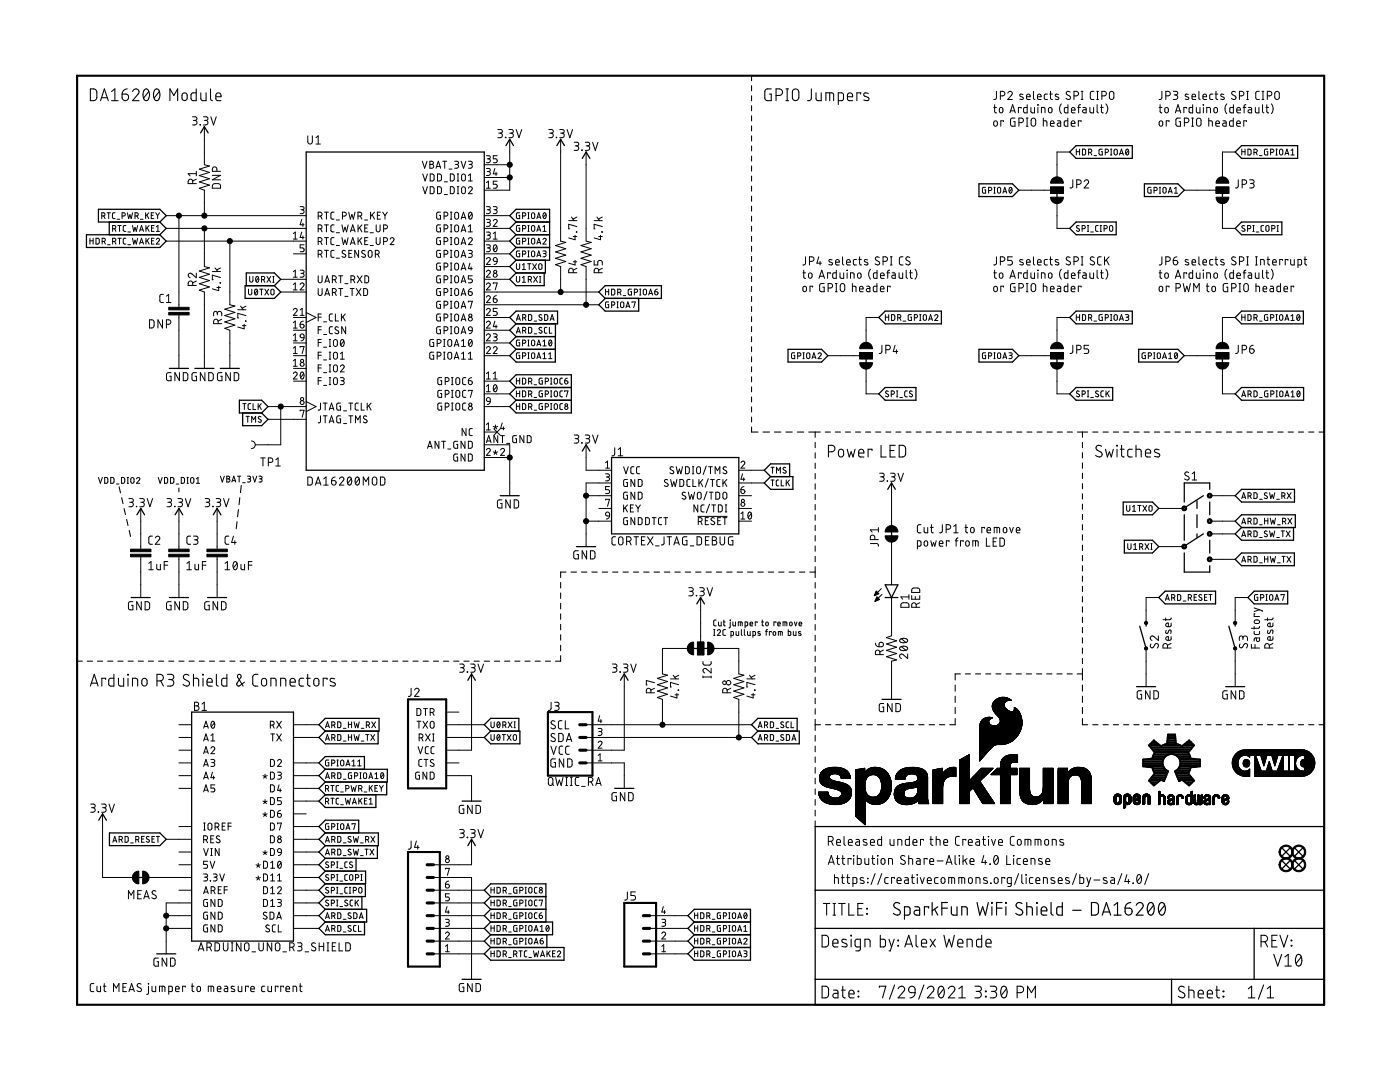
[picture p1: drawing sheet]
<svg xmlns="http://www.w3.org/2000/svg" width="279mm" height="216mm" viewBox="0 0 279 216" stroke-linecap="round" stroke-linejoin="round" font-family="sans-serif">
<g fill="none" stroke="#000" stroke-width=".2">
<path d="M198.9 18.2l-.1 1.4-.2 .2-.3 .1M199.6 19.1h.5a.46 .46 0 0 0 .5-.4 .46 .46 0 0 0-.5-.5h-.5v1.7M201.1 18.6a.45 .45 0 0 1 .7-.3 .45 .45 0 0 1 .1 .6l-.8 1h.9M204.2 18.9l-.6-.1-.1 .2 .7 .5v.2l-.2 .2-.5-.1M204.9 19.3h.7a.38 .38 0 0 0-.3-.5 .38 .38 0 0 0-.4 .3l.1 .7 .6 .1M206.2 18.2v1.4l.3 .3M207.1 19.3h.7a.38 .38 0 0 0-.3-.5 .38 .38 0 0 0-.4 .3v.7l.7 .1M209 18.8h-.4l-.2 .2 .1 .8 .5 .1M209.5 18.8h.5M209.7 18.2v1.5l.3 .2M211.2 18.9l-.5-.1-.1 .2 .7 .5v.2l-.2 .2-.5-.1M213.6 18.4l-.2-.1a.37 .37 0 0 0-.5 .1 .37 .37 0 0 0 .1 .5l.5 .3a.4 .4 0 0 1 0 .6 .4 .4 0 0 1-.6-.1l-.2-.1"/>
<path d="M214.3 19.1h.5a.46 .46 0 0 0 .4-.4 .46 .46 0 0 0-.4-.5h-.5v1.7M215.8 19.9h.3M215.8 18.2h.3M216 18.2v1.7M218.3 18.2h-.5l-.2 .4v1l.2 .2 .5 .1M218.9 19.9h.3M218.9 18.2h.3M219 18.2v1.7M219.9 19.1h.5a.46 .46 0 0 0 .4-.4 .46 .46 0 0 0-.4-.5h-.5v1.7M221.5 18.4l.3-.2 .4 .2 .1 1a.44 .44 0 0 1-.5 .5 .44 .44 0 0 1-.4-.5zM231.9 18.2v1.4l-.3 .2-.3 .1M232.7 19.1h.4a.46 .46 0 0 0 .5-.4 .46 .46 0 0 0-.5-.5h-.4v1.7"/>
<path d="M234.1 18.2h.6a.36 .36 0 0 1 .4 .4 .36 .36 0 0 1-.4 .3h-.4M234.6 18.9a.46 .46 0 0 1 .5 .5 .46 .46 0 0 1-.5 .5h-.5M237.2 18.9l-.6-.1-.1 .2 .7 .5v.2l-.2 .2-.5-.1M237.9 19.3h.7a.38 .38 0 0 0-.2-.5 .38 .38 0 0 0-.5 .3l.1 .7 .6 .1M239.3 18.2v1.4l.2 .3M240.1 19.3h.7a.38 .38 0 0 0-.3-.5 .38 .38 0 0 0-.4 .3l.1 .7 .6 .1M242.1 18.8h-.5l-.2 .2 .1 .8 .6 .1M242.5 18.8h.5M242.7 18.2v1.5l.3 .2M244.2 18.9l-.5-.1-.1 .2 .7 .5v.2l-.2 .2-.5-.1M246.6 18.4l-.6-.2-.2 .4 .1 .2 .6 .4a.41 .41 0 0 1 0 .6 .41 .41 0 0 1-.6-.1l-.1-.1M247.4 19.1h.4a.46 .46 0 0 0 .4-.4 .46 .46 0 0 0-.4-.5h-.4v1.7"/>
<path d="M248.8 19.9h.4M248.8 18.2h.4M249 18.2v1.7M251.3 18.2h-.5l-.2 .4v1l.2 .2 .5 .1M251.9 19.9h.3M251.9 18.2h.3M252.1 18.2v1.7M252.9 19.1h.5a.46 .46 0 0 0 .4-.4 .46 .46 0 0 0-.4-.5h-.5v1.7M254.6 18.4l.3-.2 .3 .2 .1 1a.46 .46 0 0 1-.4 .5 .46 .46 0 0 1-.5-.5v-.7zM38.4 23.3h.5a.36 .36 0 0 1 .4 .4 .36 .36 0 0 1-.4 .3h-.3M38.5 36.6v-.4a.46 .46 0 0 0-.5-.4 .46 .46 0 0 0-.5 .4v.4h1.7M38.9 24a.46 .46 0 0 1 .4 .5 .46 .46 0 0 1-.4 .4h-.5"/>
<path d="M39.2 34.2v.9M39.2 35.8l-.7 .3M39.2 34.6h-1.7l.4 .5M39.9 24.8l.1 .1zM40.6 23.3h.5a.36 .36 0 0 1 .4 .4 .36 .36 0 0 1-.4 .3h-.3M40.8 25.3v7.6l1 .2-2 .7 2 .6-2 .6 2 .7-2 .6 2 .6-2 .7 1 .4v5M41 24a.46 .46 0 0 1 .5 .5 .46 .46 0 0 1-.5 .4h-.4M42.1 23.3l.5 1.6 .6-1.6M42.4 35h1.6l-1.6 .9h1.6M42.5 36.8l.3-.2 .9 .1 .3 .2v.6h-1.6zM43.3 34.2v-.5a.46 .46 0 0 0-.5-.4 .46 .46 0 0 0-.4 .4v.5h1.6M61.4 27.1v1.2a.46 .46 0 0 0 .5 .4 .46 .46 0 0 0 .4-.4v-1.2"/>
<path d="M63.1 27.5l.4-.4v1.6M63.1 28.7h.8M84.3 32.2l.5 1.4 .4-1.4M84.4 34.7l.4 1.4 .5-1.4M84.4 37.3l.4 1.4 .5-1.4M85.8 32.2l.6 .1v.4l-.2 .1a.38 .38 0 0 1 .4 .4 .38 .38 0 0 1-.4 .4h-.4zM85.8 32.8h.4M85.9 34.7l.5 .1 .2 .2v.9l-.2 .2h-.5zM85.9 37.3h.5l.2 .2v.9l-.2 .2-.5 .1zM87 33.6l.5-1.4 .4 1.4M87.1 33.2h.7M87.3 34.7l.6 .1 .2 .2v.9l-.2 .2h-.6z"/>
<path d="M87.3 37.3h.6l.2 .2v.9l-.2 .2-.6 .1zM88.4 32.2h.8M88.7 36.3h.6M88.7 38.8h.6M88.8 32.2v1.4M89.6 33.7h.6M89.9 34.7l.5 .1 .2 .2 .1 .7-.3 .4h-.5zM89.9 37.3h.5l.2 .2 .1 .8-.3 .3-.5 .1zM90.7 32.2h.5l.3 .2-.2 .4h-.4M91.1 32.8a.38 .38 0 0 1 .4 .4 .38 .38 0 0 1-.4 .4h-.4M91.2 34.7h.4M91.2 36.1h.4"/>
<path d="M91.2 37.3h.4M91.2 38.7h.4M91.4 34.7v1.4M91.4 37.3v1.4M92 32.2l.5 1.4 .5-1.4M92.2 34.8l.3-.1 .3 .1 .1 .9a.38 .38 0 0 1-.4 .4 .38 .38 0 0 1-.4-.4zM92.2 37.4l.3-.1 .3 .1 .1 .9a.38 .38 0 0 1-.4 .4 .38 .38 0 0 1-.4-.4zM93.5 32.2h.6l.2 .2-.2 .4h-.5M93.5 37.6a.39 .39 0 0 1 .5-.3 .39 .39 0 0 1 .1 .6l-.6 .8h.8M93.5 36.1h.8M93.5 35l.4-.3v1.4M93.9 32.8a.38 .38 0 0 1 .4 .4 .38 .38 0 0 1-.4 .4h-.4"/>
<path d="M96.6 32.9h5.1M96.6 35.4h5.1M97.1 31.1h.6l.2 .2-.2 .4h-.5M97.1 33.6h.6l.2 .2-.2 .4h-.5M97.1 37.5h.8M97.1 36.4l.4-.2v1.3M97.5 31.7a.39 .39 0 0 1 .4 .4 .39 .39 0 0 1-.4 .4h-.4M97.5 34.2a.39 .39 0 0 1 .4 .4 .39 .39 0 0 1-.4 .4h-.4M98.8 33.6l-.4 1.1h.8M99 34.4v.6M99.2 31.1h-.8v.6h.5a.4 .4 0 0 1 .3 .4 .4 .4 0 0 1-.3 .4h-.5M99.2 36.2h-.8v.6h.5a.4 .4 0 0 1 .3 .4 .4 .4 0 0 1-.3 .3h-.5"/>
<path d="M99.4 25.8h.5a.36 .36 0 0 1 .4 .4 .36 .36 0 0 1-.4 .4h-.4M99.8 26.6a.46 .46 0 0 1 .5 .4 .46 .46 0 0 1-.5 .5h-.4M100.9 27.4l.1 .1zM101.6 25.8h.5a.36 .36 0 0 1 .3 .4 .36 .36 0 0 1-.3 .4h-.4M101.7 27.8v10.2h-5.1M102 26.6a.46 .46 0 0 1 .4 .4 .46 .46 0 0 1-.4 .5h-.4M103 25.8l.6 1.7 .5-1.7M109.5 25.8h.6a.36 .36 0 0 1 .3 .4 .36 .36 0 0 1-.3 .4h-.4M110 26.6a.46 .46 0 0 1 .4 .4 .46 .46 0 0 1-.4 .5h-.5M111 27.4l.1 .1zM111.7 25.8h.5a.36 .36 0 0 1 .4 .4 .36 .36 0 0 1-.4 .4h-.3M111.9 27.8v20.3l1 .3-2 .6 2 .6-2 .7 2 .6-2 .6 2 .7-2 .6 1 .4v5.1"/>
<path d="M112.2 26.6a.46 .46 0 0 1 .4 .4 .46 .46 0 0 1-.4 .5h-.5M113.2 25.8l.5 1.7 .6-1.7M114.6 28.4h.5a.36 .36 0 0 1 .4 .3 .36 .36 0 0 1-.4 .4h-.3M115.1 29.1a.46 .46 0 0 1 .4 .5 .46 .46 0 0 1-.4 .4h-.5M116.1 29.9l.1 .1zM116.8 28.4h.5a.36 .36 0 0 1 .4 .3 .36 .36 0 0 1-.4 .4h-.3M117 30.3v17.8l1 .3-2 .6 2 .6-2 .7 2 .6-2 .6 2 .7-2 .6 1 .4v7.6M117.2 29.1a.46 .46 0 0 1 .5 .5 .46 .46 0 0 1-.5 .4h-.4M118.3 28.4l.5 1.6 .5-1.6M196.7 37.4l-.6 .1v.8l.1 .2h.5v-.6h-.2M197.3 38l.6-.1v-.3l-.1-.2h-.5v1.1M198.3 21.4h.6"/>
<path d="M198.4 38.5h.2M198.4 37.4h.2M198.4 24.2l.3-.1 .2 .1 .2 .6a.37 .37 0 0 1-.4 .4 .37 .37 0 0 1-.4-.4zM198.5 37.4v1.1M198.5 20.9v1.5l.4 .1M199.1 37.5l.2-.1 .4 .1-.1 1h-.3l-.2-.1zM199.5 21.5l.3-.1 .2 .1 .2 .7a.36 .36 0 0 1-.4 .3 .36 .36 0 0 1-.4-.3zM200.2 38.5l.3-1.1 .4 1.1M200.2 38.2h.6M200.3 24.3v-.2h-.6v1.1M201.5 37.4h.2a.64 .64 0 0 1 .3 .6 .64 .64 0 0 1-.4 .5l-.2-.5zM201.5 22.5l.6-1.6 .5 1.6"/>
<path d="M201.7 22.1h.8M201.9 37.6l-.5 .7M202.6 23.6h-.7l-.2 .2v1l.2 .4h.7v-.9h-.3M203.3 38h6.4M203.3 24.5h.5a.46 .46 0 0 0 .5-.5 .46 .46 0 0 0-.5-.4h-.5v1.6M203.8 21.6v-.2h-.6v1.1M204.8 25.2h.4M204.8 23.6h.4M205 23.6v1.6M205 20.9v1.6h-.6l-.1-.3v-.6l.1-.1 .6-.1M205.7 21.4l.1 1 .2 .1h.5v-1.1M205.9 23.7l.3-.1 .3 .1a1.33 1.33 0 0 1 .2 1.2l-.5 .3-.3-.1-.1-.4z"/>
<path d="M207.1 20.9l.1 .1zM207.1 21.4v1.1M207.8 22.5v-1.1l.7 .2 .1 .9M208.2 24.1l.7 .1v1M208.2 23.6v1.6M209.3 21.5l.3-.1 .2 .1 .2 .7a.36 .36 0 0 1-.4 .3 .36 .36 0 0 1-.4-.3zM209.6 24.6h.8a.38 .38 0 0 0-.3-.5 .38 .38 0 0 0-.5 .4l.1 .6 .7 .1M209.7 37.3h2.5v1.3h-2.5zM211.1 24.1l.5 .1 .1 1-.7-.1v-.4l.7-.1M211.8 20.7a1.53 1.53 0 0 0 0 2M213.1 23.6v1.6h-.5l-.2-.3v-.7l.7-.1M213.1 20.9v1.6h-.5l-.2-.3v-.6l.2-.1 .5-.1"/>
<path d="M213.5 30.3h-2.6v5.1M213.8 24.6h.7a.38 .38 0 0 0-.2-.5 .38 .38 0 0 0-.5 .4l.1 .6 .6 .1M213.8 22h.7a.38 .38 0 0 0-.2-.5 .38 .38 0 0 0-.5 .3l.1 .6 .6 .1M214.1 35.9v1.4l-.2 .2h-.3M214.8 29.8v1.1M214.8 30.3h.7M214.9 36.8h.4a.46 .46 0 0 0 .5-.5 .46 .46 0 0 0-.5-.4h-.4v1.6M215.1 21.4h.5M215.5 29.8v1.1M215.6 20.9h-.2l-.1 .3v1.3M215.8 24.3v-.2h-.6v1.1M216 29.8h.5l.1 .2v.7l-.1 .2h-.5z"/>
<path d="M216.1 21.4l.5 .1 .1 .1 .1 .9-.7-.1v-.4l.7-.1M216.4 36.2a.44 .44 0 0 1 .6-.3 .44 .44 0 0 1 .1 .7l-.7 .9h.9M217.3 30.4l.5-.1 .1-.3-.2-.2h-.4v1.1M217.5 21.4v1l.3 .1h.4v-1.1M217.6 30.4l.3 .5M218.3 31.1h.5M218.9 20.9v1.3l.3 .3M219.6 21.4h.6M219.8 20.9v1.5l.4 .1M220 29.8l-.6 .1-.1 .8 .2 .2h.5v-.6h-.2M220.6 30.4l.5-.1 .1-.3-.2-.2h-.4v1.1M220.7 20.7a1.46 1.46 0 0 1 0 2"/>
<path d="M221.6 29.8h.3M221.6 30.9h.3M221.8 29.8v1.1M222.5 29.8h.2l.3 .2v.7l-.3 .2h-.2l-.2-.3zM223.4 30.9l.4-1.1 .4 1.1M223.5 30.6h.6M224.8 29.8h.1a.58 .58 0 0 1 .4 .5 .58 .58 0 0 1-.4 .6l-.3-.6zM225.2 30l-.5 .7M229.7 37.4l-.6 .1v.8l.1 .2h.5v-.6h-.2M230.3 38l.6-.1v-.3l-.1-.2h-.5v1.1M231.3 21.4h.6M231.4 38.5h.2"/>
<path d="M231.4 37.4h.2M231.4 24.2l.3-.1 .2 .1 .2 .6a.36 .36 0 0 1-.4 .4 .36 .36 0 0 1-.4-.4zM231.5 37.4v1.1M231.5 20.9v1.5l.4 .1M232.2 37.4h.3l.2 .1v.9l-.2 .1-.4-.1zM232.6 21.5l.2-.1 .3 .1 .1 .7a.36 .36 0 0 1-.4 .3 .36 .36 0 0 1-.3-.3zM233.2 38.5l.4-1.1 .3 1.1M233.3 38.2h.5M233.3 24.3v-.2h-.6v1.1M234.4 37.6l.3-.2v1.1M234.4 38.5h.6M234.6 22.5l.5-1.6 .5 1.6"/>
<path d="M234.7 22.1h.8M235.6 23.6h-.7l-.2 .2v1l.2 .4h.7v-.9h-.3M236.3 38h6.4M236.4 24.5h.4a.46 .46 0 0 0 .5-.5 .46 .46 0 0 0-.5-.4h-.4v1.6M236.8 21.6v-.2h-.5v1.1M237.8 25.2h.4M237.8 23.6h.4M238 23.6v1.6M238 20.9v1.6h-.5l-.2-.3 .1-.7 .6-.1M238.8 21.4v1l.2 .1h.5v-1.1M238.9 23.7l.3-.1 .4 .1 .1 1a.44 .44 0 0 1-.5 .5 .44 .44 0 0 1-.4-.5zM240.1 20.9l.1 .1z"/>
<path d="M240.2 21.4v1.1M240.8 22.5v-1.1l.7 .2 .1 .9M241.2 24.1l.7 .1 .1 1M241.2 23.6v1.6M242.4 21.5l.2-.1 .3 .1 .1 .7a.36 .36 0 0 1-.4 .3 .36 .36 0 0 1-.3-.3zM242.6 24.6h.8a.38 .38 0 0 0-.3-.5 .38 .38 0 0 0-.5 .4l.1 .6 .7 .1M242.7 37.3h2.5v1.3h-2.5zM244.1 24.1h.4l.2 .3v.8l-.5-.1-.2-.2 .1-.2 .6-.1M244.8 20.7a1.53 1.53 0 0 0 0 2M246.1 23.6v1.6h-.5l-.2-.3v-.6l.2-.2h.5M246.1 20.9v1.6h-.5l-.2-.3 .1-.7 .6-.1M246.5 30.3h-2.5v5.1"/>
<path d="M246.8 24.6h.7a.38 .38 0 0 0-.2-.5 .38 .38 0 0 0-.5 .4l.1 .6 .6 .1M246.8 22h.8a.38 .38 0 0 0-.3-.5 .38 .38 0 0 0-.5 .3l.1 .6 .7 .1M247.1 35.9v1.4l-.2 .2h-.3M247.8 30.3h.7M247.8 29.8v1.1M247.9 36.8h.4a.46 .46 0 0 0 .5-.5 .46 .46 0 0 0-.5-.4h-.4v1.6M248.1 21.4h.5M248.5 29.8v1.1M248.6 20.9l-.3 .1v1.5M248.8 24.3v-.2h-.6v1.1M249 29.8h.5l.2 .2v.7l-.2 .2h-.5zM249.2 21.4l.4 .1 .2 .2v.8h-.6l-.1-.2v-.3l.7-.1"/>
<path d="M249.4 35.9h.5a.36 .36 0 0 1 .4 .3 .36 .36 0 0 1-.4 .4h-.3M249.8 36.6a.46 .46 0 0 1 .5 .5 .46 .46 0 0 1-.5 .4h-.4M250.3 30.4l.5-.1v-.4l-.5-.1v1.1M250.5 21.4v1l.3 .1h.4v-1.1M250.7 30.4l.2 .5M251.4 31.1h.5M252 20.9v1.3l.2 .3M252.6 21.4h.6M252.8 20.9v1.5l.4 .1M253 29.8l-.6 .1-.1 .8 .2 .2h.5v-.6h-.2M253.6 30.4l.6-.1v-.4l-.6-.1v1.1M253.7 20.7a1.53 1.53 0 0 1 0 2"/>
<path d="M254.6 29.8h.3M254.6 30.9h.3M254.8 29.8v1.1M255.5 29.8h.3l.2 .3v.5l-.2 .3h-.3l-.1-.3zM256.4 30.9l.4-1.1 .4 1.1M256.5 30.6h.6M257.6 30l.4-.2v1.1M257.6 30.9h.7M17.9 48h.7M17.9 47.5v1.2M18.6 47.5v1.2M19.2 47.5l.4 .1 .2 .1v.8l-.2 .2h-.4z"/>
<path d="M20.3 43.1l.6-.1 .1-.3-.2-.2h-.5v1.1M20.4 48.2l.6-.1v-.5l-.6-.1v1.2M20.7 43.1l.3 .5M20.8 48.2l.2 .5M21.4 42.5h.6M21.5 48.8h.5M21.7 42.5v1.1M22.5 45.6l.6-.1v-.2l-.2-.3h-.4v1.2M22.5 48.2l.6-.1v-.5l-.6-.1v1.2M22.9 45.6l.2 .6M22.9 48.2l.2 .5M23 42.5h-.4l-.2 .2 .1 .8 .5 .1"/>
<path d="M23.3 43.8h.6M23.5 45h.7M23.5 47.5h.7M23.9 45v1.2M23.9 47.5v1.2M24.4 43.1l.6-.1v-.4l-.6-.1v1.1M25.1 45h-.4l-.1 .3v.7l.5 .2M25.1 47.5l-.4 .1-.1 .2v.7l.5 .2M25.4 42.5l.3 1.1 .2-.8 .3 .8 .3-1.1M25.5 46.3h.5M25.5 48.8h.5M26.4 45l.3 1.2 .2-.8 .3 .8 .3-1.2"/>
<path d="M26.4 47.5l.3 1.2 .2-.8 .3 .8 .3-1.2M26.9 43.1l.6-.1 .1-.3-.2-.2h-.5v1.1M27.3 43.1l.3 .5M27.9 46.2l.3-1.2 .4 1.2M27.9 48.7l.3-1.2 .4 1.2M28 45.9h.5M28 48.4h.5M28 43.8h.6M29.1 42.5v1.1M29.1 45v1.2M29.1 47.5v1.2M29.3 42.9l.4 .7"/>
<path d="M29.4 45.4l.4 .8M29.4 48l.4 .7M29.7 42.5l-.6 .7M29.8 45l-.7 .7M29.8 47.5l-.7 .7M30.2 43h.4M30.2 45.5h.4M30.2 48h.4M30.7 42.5h-.5v1.1h.5M30.8 45h-.6v1.2h.6M30.8 47.5h-.6v1.2h.6M31.1 42.5l.4 .5"/>
<path d="M31.2 47.8a.32 .32 0 0 1 .4-.2 .32 .32 0 0 1 .1 .4l-.5 .7h.6M31.2 45.3l.3-.3v1.2M31.2 46.2h.6M31.5 43v.6M31.8 42.5l-.3 .5M32.6 58.7l-.5 .1-.2 .3v1l.2 .2 .5 .1M33.2 43h27.9M33.2 45.6h27.9M33.2 48.1h27.9M33.2 59.1l.5-.4v1.7M35.7 43v18.3M38.5 57v-.5a.46 .46 0 0 0-.5-.4 .46 .46 0 0 0-.5 .4v.5h1.7"/>
<path d="M39.2 54.5v.9l-.9-.7a.44 .44 0 0 0-.7 .1 .44 .44 0 0 0 .3 .6M39.2 56.1l-.7 .3M40.8 45.6v7.6l1 .2-2 .7 2 .6-2 .7 2 .6-2 .6 2 .7-2 .6 1 .4v15.2M42.4 54.2h1.6M42.9 53.5l.6 .7M43.3 57.4h.7M43.6 57.1v.9l-1.2-.4M43.9 56.4l.1 .1zM44 55.4l-1.6-.5v.9h.2M44 53.5l-.8 .4M45.9 48.1v12.7l1 .3-2 .6 2 .6-2 .7 2 .6-2 .6 2 .7-2 .6 1 .4v7.6M49.6 57.7v.8l.2 .3 .4-.1v-1"/>
<path d="M49.8 55.2v.8l.3 .3 .3-.2 .1-.9M50.9 57.8l.1-.1a.58 .58 0 0 1 .4 .6 .58 .58 0 0 1-.4 .5l-.2-.5zM51.2 55.2a.58 .58 0 0 1 .5 .5 .58 .58 0 0 1-.5 .6l-.2-.6zM51.4 58l-.6 .6M51.6 55.4l-.5 .7M51.8 57.7h.7M52.2 57.7v1.2M52.2 55.8l.6-.1v-.4l-.6-.1v1.1M52.6 55.8l.3 .5M52.9 57.7l.7 1.2M53.3 55.2l.7 1.1M53.6 57.7l-.7 1.2"/>
<path d="M54 55.2l-.7 1.1M54.2 57.8l.2-.1 .3 .2v.8l-.3 .1-.3-.1zM54.4 55.2h.3M54.4 56.3h.3M54.6 55.2v1.1M56 55.7h5.1M56 58.3h5.1M58.5 46.6l.4-.3v1.4M58.5 54.2l.4-.3v1.4M58.5 56.8l.4-.3v1.3M58.5 47.7h.8M58.5 55.3h.8"/>
<path d="M58.5 57.8h.8M58.6 50.7h2.5M59.9 41.2l.6 .1 .2 .2-.2 .3h-.4M59.9 53.9l.6 .1 .2 .2-.2 .3h-.4M59.9 56.8a.38 .38 0 0 1 .5-.3 .38 .38 0 0 1 .2 .6l-.7 .7h.8M60.2 43.8l-.3 1.1h.8M60.2 46.3l-.3 1.1h.8M60.3 41.8a.39 .39 0 0 1 .4 .4 .39 .39 0 0 1-.4 .4h-.4M60.3 54.5a.38 .38 0 0 1 .4 .4 .38 .38 0 0 1-.4 .4h-.4M60.5 44.5v.7M60.5 47.1v.6M60.7 48.9h-.8v.6h.5a.39 .39 0 0 1 .3 .3 .39 .39 0 0 1-.3 .4h-.5"/>
<path d="M63.5 43.1h.4a.39 .39 0 0 0 .4-.4 .39 .39 0 0 0-.4-.4h-.4v1.4M63.5 45.7h.4a.39 .39 0 0 0 .4-.4 .39 .39 0 0 0-.4-.4h-.4v1.4M63.5 48.2h.4a.39 .39 0 0 0 .4-.4 .39 .39 0 0 0-.4-.4h-.4v1.4M63.5 55v1a.39 .39 0 0 0 .4 .4 .39 .39 0 0 0 .4-.4v-1M63.5 50.7h.4a.39 .39 0 0 0 .4-.4 .39 .39 0 0 0-.4-.3h-.4v1.4M63.5 57.6v1a.39 .39 0 0 0 .4 .4 .39 .39 0 0 0 .4-.4v-1M64 43.1l.3 .6M64 45.7l.3 .6M64 48.2l.3 .6M64 50.7l.3 .7M64.8 42.3h.8M64.8 44.9h.8"/>
<path d="M64.8 47.4h.8M64.8 50h.8M64.8 56.4l.5-1.4 .5 1.4M64.8 59l.5-1.4 .5 1.4M65 56.1h.7M65 58.6h.7M65.2 42.3v1.4M65.2 44.9v1.4M65.2 47.4v1.4M65.2 50v1.4M66.3 55.8h.4a.39 .39 0 0 0 .4-.4 .39 .39 0 0 0-.4-.4h-.4v1.4M66.3 58.4h.4a.39 .39 0 0 0 .4-.4 .39 .39 0 0 0-.4-.4h-.4v1.4"/>
<path d="M66.7 42.3l-.5 .1-.2 .3 .1 .8 .1 .2h.5M66.7 44.9h-.5l-.2 .3 .1 .9 .1 .1 .5 .1M66.7 47.4h-.5l-.2 .3 .1 .9 .1 .2h.5M66.7 50h-.5l-.2 .3 .1 .9 .1 .1 .5 .1M66.8 55.8l.3 .6M66.8 58.4l.3 .6M67.1 43.9h.7M67.1 46.4h.7M67.1 49h.7M67.1 51.5h.7M67.6 57.6h.8M67.6 55h.8"/>
<path d="M68 55v1.4M68 57.6v1.4M68.2 44.9l.3 1.4 .4-1 .3 1 .3-1.4M68.2 47.4l.3 1.4 .4-.9 .3 .9 .3-1.4M68.3 43.1h.4a.39 .39 0 0 0 .4-.4 .39 .39 0 0 0-.4-.4h-.4v1.4M68.8 56.6h.6M68.8 59.1h.6M68.9 50.1l-.4-.1-.2 .3 .1 .2 .5 .3a.35 .35 0 0 1 0 .5 .35 .35 0 0 1-.5 0l-.2-.1M69.6 42.3l.3 1.4 .3-.9 .3 .9 .3-1.4M69.6 50.6h.5M69.9 57.6h.8M69.9 46.3l.5-1.4 .5 1.4"/>
<path d="M69.9 48.8l.5-1.4 .5 1.4M70 55.8h.4a.39 .39 0 0 0 .4-.4 .39 .39 0 0 0-.4-.4h-.4v1.4M70.1 45.9h.7M70.1 48.5h.7M70.2 50h-.6v1.4h.6M70.3 57.6v1.4M70.5 55.8l.3 .6M71.1 57.6l.9 1.4M71.3 55l.9 1.4M71.4 43.1h.4a.39 .39 0 0 0 .4-.4 .39 .39 0 0 0-.4-.4h-.4v1.4M71.5 44.9v1.4M71.5 47.4v1.4"/>
<path d="M71.6 50v1.4l-.8-1.4v1.4M71.8 45.4l.4 .9M71.8 48l.4 .8M71.9 43.1l.3 .6M72 57.6l-.9 1.4M72.2 44.9l-.7 .8M72.2 47.4l-.7 .9M72.2 55l-.9 1.4M72.6 57.6h.5l.2 .2 .1 .8-.3 .3-.5 .1zM72.7 43.9h.7M72.8 45.5h.5M72.8 48h.5"/>
<path d="M72.8 55l.5 .1 .3 .2v.9l-.3 .2h-.5zM72.9 50.1a.35 .35 0 0 0-.6-.1 .35 .35 0 0 0 0 .5l.5 .3a.35 .35 0 0 1 0 .5 .35 .35 0 0 1-.5 0l-.1-.1M73.4 44.9h-.6v1.4h.6M73.4 47.4h-.6v1.4h.6M73.6 50.1l.3-.1 .2 .1 .2 .9a.38 .38 0 0 1-.4 .4 .38 .38 0 0 1-.4-.4zM73.9 46.4h.6M73.9 49h.6M74 42.3v1.4M74.3 42.9l.4 .8M74.7 42.3l-.7 .9M74.9 50.7h.4a.39 .39 0 0 0 .4-.4 .39 .39 0 0 0-.4-.3h-.4v1.4M75.1 44.9v1a.39 .39 0 0 0 .4 .4 .39 .39 0 0 0 .4-.4v-1"/>
<path d="M75.1 47.4v1a.39 .39 0 0 0 .4 .4 .39 .39 0 0 0 .4-.4v-1M75.3 43h.5M75.4 50.7l.3 .7M75.9 42.3h-.6v1.4h.6M76.4 42.3l.4 .7M76.6 45.7h.3a.39 .39 0 0 0 .4-.4 .39 .39 0 0 0-.4-.4h-.3v1.4M76.6 48.2h.3a.39 .39 0 0 0 .4-.4 .39 .39 0 0 0-.4-.4h-.3v1.4M76.8 43v.7M77.3 42.3l-.5 .7M77.9 47.7a.38 .38 0 0 1 .5-.2 .38 .38 0 0 1 .1 .5l-.6 .8h.7M87.9 42.3l-.6 .1-.1 .1-.1 .9 .2 .3h.6v-.7h-.2M87.9 44.9h-.6l-.1 .2-.1 .9 .2 .2 .6 .1v-.8h-.2"/>
<path d="M87.9 47.4h-.6l-.1 .2-.1 .9 .2 .3h.6v-.8h-.2M87.9 50h-.6l-.1 .1-.1 1 .2 .2 .6 .1v-.8h-.2M87.9 52.5h-.6l-.1 .2-.1 .9 .2 .3h.6v-.8h-.2M87.9 55l-.6 .1-.1 .1-.1 .9 .2 .3h.6v-.7h-.2M87.9 57.6h-.6l-.1 .2-.1 .9 .2 .2 .6 .1v-.8h-.2M88.6 43.1h.4a.39 .39 0 0 0 .4-.4 .39 .39 0 0 0-.4-.4h-.4v1.4M88.6 45.7h.4a.39 .39 0 0 0 .4-.4 .39 .39 0 0 0-.4-.4h-.4v1.4M88.6 48.2h.4a.39 .39 0 0 0 .4-.4 .39 .39 0 0 0-.4-.4h-.4v1.4M88.6 50.7h.4a.39 .39 0 0 0 .4-.4 .39 .39 0 0 0-.4-.3h-.4v1.4M88.6 53.3h.4a.39 .39 0 0 0 .4-.4 .39 .39 0 0 0-.4-.4h-.4v1.4M88.6 55.8h.4a.39 .39 0 0 0 .4-.4 .39 .39 0 0 0-.4-.4h-.4v1.4M88.6 58.4h.4a.39 .39 0 0 0 .4-.4 .39 .39 0 0 0-.4-.4h-.4v1.4"/>
<path d="M89.9 57.6h.3M89.9 56.4h.3M89.9 46.3h.3M89.9 42.3h.3M89.9 43.7h.3M89.9 44.9h.3M89.9 47.4h.3M89.9 48.8h.3M89.9 55h.3M89.9 51.4h.3M89.9 50h.3M89.9 59h.3"/>
<path d="M89.9 53.9h.3M89.9 52.5h.3M90 42.3v1.4M90 44.9v1.4M90 47.4v1.4M90 50v1.4M90 52.5v1.4M90 55v1.4M90 57.6v1.4M90.8 42.5l.3-.2 .3 .2 .1 .8a.39 .39 0 0 1-.4 .4 .39 .39 0 0 1-.4-.4zM90.8 45l.3-.1 .3 .1 .1 .9a.39 .39 0 0 1-.4 .4 .39 .39 0 0 1-.4-.4zM90.8 47.5l.3-.1 .3 .1 .1 .9a.39 .39 0 0 1-.4 .4 .39 .39 0 0 1-.4-.4z"/>
<path d="M90.8 50.1l.3-.1 .3 .1 .1 .9a.39 .39 0 0 1-.4 .4 .39 .39 0 0 1-.4-.4zM90.8 52.6l.3-.1 .3 .1 .1 .9a.39 .39 0 0 1-.4 .4 .39 .39 0 0 1-.4-.4zM90.8 55.2l.3-.2 .3 .2 .1 .8a.39 .39 0 0 1-.4 .4 .39 .39 0 0 1-.4-.4zM90.8 57.7l.3-.1 .3 .1 .1 .9a.39 .39 0 0 1-.4 .4 .39 .39 0 0 1-.4-.4zM92 43.7l.5-1.4 .5 1.4M92 46.3l.5-1.4 .5 1.4M92 48.8l.5-1.4 .5 1.4M92 51.4l.5-1.4 .5 1.4M92 53.9l.5-1.4 .5 1.4M92 56.4l.5-1.4 .5 1.4M92 59l.5-1.4 .5 1.4M92.2 45.9h.7"/>
<path d="M92.2 48.5h.7M92.2 56.1h.7M92.2 43.4h.7M92.2 51h.7M92.2 58.6h.7M92.2 53.6h.7M93.5 47.7a.39 .39 0 0 1 .5-.3 .39 .39 0 0 1 .1 .6l-.6 .8h.8M93.5 50h.6l.2 .2-.2 .3-.5 .1M93.5 58.2h.4a.39 .39 0 0 1 .4 .4 .39 .39 0 0 1-.5 .4 .39 .39 0 0 1-.3-.4zM93.5 46.3h.8M93.5 45.2l.4-.3v1.4M93.7 42.4l.2-.1a.83 .83 0 0 1 0 1.4 .85 .85 0 0 1-.2-1.3z"/>
<path d="M93.8 52.5l-.3 1.1h.8M93.9 50.6a.38 .38 0 0 1 .4 .4 .38 .38 0 0 1-.4 .4h-.4M94 53.3v.6M94.1 57.6l-.5 .2-.1 .4M94.2 42.7l-.6 .7M94.3 55h-.8v.7h.4a.39 .39 0 0 1 .4 .3 .39 .39 0 0 1-.4 .4h-.4M96.6 43h5.1M96.6 45.6h5.1M96.6 48.1h5.1M96.6 55.7h5.1M96.6 50.7h5.1M96.6 58.3h22.9"/>
<path d="M96.6 53.2h5.1M97.1 41.2l.6 .1 .2 .2-.2 .3h-.5M97.1 43.8h.6l.2 .2-.2 .3-.5 .1M97.1 46.3h.6l.2 .2-.2 .4h-.5M97.1 48.9h.6l.2 .2-.2 .3-.5 .1M97.1 51.7a.38 .38 0 0 1 .5-.3 .38 .38 0 0 1 .1 .6l-.6 .8h.8M97.1 54.2a.38 .38 0 0 1 .5-.3 .38 .38 0 0 1 .1 .6l-.6 .8h.8M97.1 56.8a.38 .38 0 0 1 .5-.3 .38 .38 0 0 1 .1 .6l-.6 .7h.8M97.1 59.3a.38 .38 0 0 1 .5-.3 .38 .38 0 0 1 .1 .6l-.6 .8h.8M97.5 41.8a.39 .39 0 0 1 .4 .4 .39 .39 0 0 1-.4 .4h-.4M97.5 44.4a.39 .39 0 0 1 .4 .4 .39 .39 0 0 1-.4 .4h-.4M97.5 46.9a.39 .39 0 0 1 .4 .4 .39 .39 0 0 1-.4 .4h-.4"/>
<path d="M97.5 49.5a.38 .38 0 0 1 .4 .3 .38 .38 0 0 1-.4 .4h-.4M98.4 41.2l.6 .1 .2 .2-.2 .3h-.4M98.4 44.1a.38 .38 0 0 1 .6-.3 .38 .38 0 0 1 .1 .6l-.7 .8h.8M98.4 59.6h.5a.39 .39 0 0 1 .3 .5 .39 .39 0 0 1-.4 .3 .39 .39 0 0 1-.4-.4zM98.4 56.6v-.1h.8l-.4 1.3M98.4 47.7h.8M98.4 46.6l.4-.3v1.4M98.6 51.5l.2-.1 .3 .1 .1 .7-.7-.1zM98.6 48.9h.1a.69 .69 0 0 1 .5 .6 .69 .69 0 0 1-.5 .7l-.2-.4zM98.8 41.8a.39 .39 0 0 1 .4 .4 .39 .39 0 0 1-.4 .4h-.4M99.1 59l-.4 .1-.3 .5M99.1 49.1l-.6 .8"/>
<path d="M99.2 52.2l-.2 .5-.4 .1M103.1 55.2v.9l.2 .2 .4-.2v-.9M103.1 52.6v1l.2 .2 .4-.2v-1M103.7 42.5l-.6 .1v.8l.1 .2h.5v-.6h-.2M103.7 45l-.6 .1v.8l.1 .2 .5 .1v-.7h-.2M103.7 47.5l-.6 .2v.8l.1 .2h.5v-.7h-.2M103.7 50.1l-.6 .1v.8l.1 .2h.5v-.6h-.2M104.2 56.3h.7M104.2 55.4l.4-.2v1.1M104.2 52.9l.4-.3v1.2M104.2 53.8h.7M104.3 43.1l.6-.1v-.4l-.6-.1v1.1"/>
<path d="M104.3 45.6l.6-.1v-.4l-.6-.1v1.2M104.3 48.2l.6-.1v-.5l-.6-.1v1.2M104.3 50.7l.6-.1v-.4l-.6-.1v1.1M105.3 52.6h.7M105.3 51.2h.3M105.3 42.5h.3M105.3 43.6h.3M105.3 45h.3M105.3 46.2h.3M105.3 47.5h.3M105.3 48.7h.3M105.3 50.1h.3"/>
<path d="M105.4 55.8l.6-.1v-.4l-.6-.1v1.1M105.5 42.5v1.1M105.5 45v1.2M105.5 47.5v1.2M105.5 50.1v1.1M105.6 52.6v1.2M105.8 55.8l.3 .5M106.2 42.5h.3l.2 .3v.5l-.2 .3h-.3l-.1-.3zM106.2 45.1l.3-.1 .2 .3v.5l-.2 .4-.3-.1-.1-.3zM106.2 47.6l.3-.1 .2 .4v.5l-.2 .3-.3-.1-.1-.2zM106.2 50.1h.3l.2 .3v.5l-.2 .3h-.3l-.1-.3zM106.3 52.6l.8 1.2"/>
<path d="M106.5 55.2l.8 1.1M107.1 52.6l-.8 1.2M107.1 43.6l.4-1.1 .4 1.1M107.1 46.2l.4-1.2 .4 1.2M107.1 48.7l.4-1.2 .4 1.2M107.1 51.2l.4-1.1 .4 1.1M107.3 45.9h.5M107.3 43.3h.5M107.3 48.4h.5M107.3 50.9h.5M107.3 55.2l-.8 1.1M107.6 52.7l.3-.1 .2 .2v.8l-.2 .2-.3-.1-.1-.2z"/>
<path d="M107.7 55.2h.2M107.7 56.3h.2M107.8 55.2v1.1M108.4 47.8a.32 .32 0 0 1 .4-.2 .32 .32 0 0 1 .1 .4l-.5 .7h.6M108.4 50.1h.5l.1 .2-.1 .3h-.4M108.4 46.2h.6M108.4 45.3l.3-.3v1.2M108.5 42.5h.1a.58 .58 0 0 1 .4 .5 .58 .58 0 0 1-.4 .6l-.2-.6zM108.7 50.6l.2 .1 .1 .3-.2 .2h-.4M108.9 42.7l-.5 .7M113.5 44h1.6M114 43.3l.6 .7"/>
<path d="M114.4 54.4v-.4a.46 .46 0 0 0-.4-.5 .46 .46 0 0 0-.5 .5v.4h1.6M114.4 47.2h.7M114.4 52.2h.7M114.8 46.9v.9l-1.3-.3M114.8 52v.9l-1.3-.4M115 46.2l.1 .1zM115.1 45.2l-1.6-.5v1h.2M115.1 43.3l-.8 .4M115.1 53.5l-.7 .4M118.6 52v.9h.7v-.6a.46 .46 0 0 1 .5-.3 .46 .46 0 0 1 .4 .3v.6M118.6 44h1.6M119.1 43.3l.6 .7"/>
<path d="M119.5 54.4v-.4a.46 .46 0 0 0-.5-.5 .46 .46 0 0 0-.4 .5v.4h1.6M119.5 47.2h.7M119.8 46.9v.9l-1.2-.3M120.1 46.2l.1 .1zM120.2 45.2l-1.6-.5v1h.1M120.2 43.3l-.8 .4M120.2 53.5l-.7 .4M120.8 58.2h.7M120.8 57.7v1.2M121.5 57.7v1.2M122 57.7h.5l.2 .2v.8l-.2 .1-.5 .1zM123.3 58.3l.6-.1v-.4l-.6-.1v1.2"/>
<path d="M123.7 58.3l.2 .6M124.4 59h.5M126 57.7l-.6 .1v.8l.1 .2 .5 .1v-.7h-.2M126.6 58.3l.6-.1v-.4l-.6-.1v1.2M127.7 57.7h.2M127.7 58.9h.2M127.8 57.7v1.2M128.5 57.8l.3-.1 .2 .3v.7l-.2 .1h-.3l-.1-.3zM129.5 58.9l.3-1.2 .4 1.2M129.6 58.6h.5M130.7 58.2h.3a.32 .32 0 0 1 .3 .4 .32 .32 0 0 1-.3 .3 .32 .32 0 0 1-.3-.4zM131.2 57.7a.51 .51 0 0 0-.5 .5"/>
<path d="M160.2 54.4h.6M160.3 57.2l.3-.1 .2 .1 .2 .6a.36 .36 0 0 1-.4 .4 .36 .36 0 0 1-.4-.4zM160.4 53.9v1.5l.4 .1M160.8 51.2l-.1 1.4-.5 .3M161.5 54.5l.2-.1 .3 .1 .1 .7a.36 .36 0 0 1-.4 .3 .36 .36 0 0 1-.3-.3zM161.5 52.2h.5a.46 .46 0 0 0 .5-.5 .46 .46 0 0 0-.5-.5h-.5v1.7M162.2 57.3v-.2h-.6v1.1M163.4 51.2l-.4 1.3h.9M163.4 55.5l.6-1.6 .5 1.6M163.6 55.1h.8M163.7 52.2v.7M164.5 56.6h-.7l-.2 .2v1l.2 .4h.7v-.9h-.3"/>
<path d="M165.3 57.5h.4a.44 .44 0 0 0 .5-.5 .44 .44 0 0 0-.5-.4h-.4v1.6M165.7 54.6v-.2h-.5v1.1M166.1 51.9l-.4-.1-.3 .2 .1 .2 .6 .3v.2l-.2 .2-.5-.1M166.7 56.6h.4M166.7 58.2h.4M166.8 52.3h.7a.38 .38 0 0 0-.3-.5 .38 .38 0 0 0-.4 .4l.1 .6 .6 .1M166.9 53.9v1.6h-.6l-.1-.2v-.7l.1-.1 .6-.1M166.9 56.6v1.6M167.6 54.4l.1 1 .2 .1h.5v-1.1M167.8 56.7l.3-.1 .4 .1 .1 1a.46 .46 0 0 1-.5 .5 .46 .46 0 0 1-.4-.5v-.7zM168.1 51.2v1.4l.3 .3M169 52.3h.7a.38 .38 0 0 0-.3-.5 .38 .38 0 0 0-.4 .4v.6l.7 .1"/>
<path d="M169 53.9l.1 .1zM169.1 54.4v1.1M169.7 55.5v-1.1l.7 .2 .1 .9M170.1 57.1l.7 .2v.9M170.1 56.6v1.6M170.9 51.8h-.4l-.2 .2 .1 .8 .5 .1M171.2 54.5l.3-.1a.61 .61 0 0 1 .1 1.1h-.2l-.2-.2zM171.4 51.8h.5M171.5 57.7h.8a.38 .38 0 0 0-.3-.6 .38 .38 0 0 0-.5 .4l.1 .6 .7 .1M171.6 51.2v1.5l.3 .2M173 57.1h.4l.2 .3v.8h-.5l-.2-.2 .1-.3 .6-.1M173.1 51.9l-.4-.1-.2 .2 .7 .5v.2l-.2 .2-.5-.1"/>
<path d="M173.7 53.7a1.56 1.56 0 0 0 0 2M175 56.6v1.6h-.5l-.2-.3v-.6l.2-.2h.5M175 53.9v1.6h-.5l-.2-.2v-.7l.2-.1 .5-.1M175.5 51.4l-.2-.1a.38 .38 0 0 0-.5 .1 .38 .38 0 0 0 .1 .5l.5 .3a.4 .4 0 0 1 0 .6 .4 .4 0 0 1-.6 0l-.2-.2M175.7 57.7h.7a.38 .38 0 0 0-.2-.6 .38 .38 0 0 0-.5 .4l.1 .6 .6 .1M175.7 55h.7a.38 .38 0 0 0-.2-.5 .38 .38 0 0 0-.5 .3l.1 .7h.6M176.2 52.2h.5a.46 .46 0 0 0 .4-.5 .46 .46 0 0 0-.4-.5h-.5v1.7M177 54.4h.5M177.5 53.9l-.2 .1-.1 .2v1.3M177.7 57.3v-.2h-.6v1.1M177.7 52.9h.4M177.7 51.2h.4"/>
<path d="M177.9 51.2v1.7M178.1 54.4l.4 .1 .2 .1v.9h-.6l-.1-.2v-.3l.7-.1M179.4 54.4l.1 1 .2 .1h.4v-1.1M180.2 51.2l-.5 .1-.2 .3v1l.2 .2 .5 .1M180.8 53.9v1.4l.3 .2M181.5 54.4h.6M181.6 51.4l-.2-.1a.38 .38 0 0 0-.5 .1 .38 .38 0 0 0 .1 .5l.5 .3a.4 .4 0 0 1 0 .6 .4 .4 0 0 1-.6 0l-.2-.2M181.7 53.9v1.5l.4 .1M182.6 53.7a1.56 1.56 0 0 1 0 2M198.3 54.4h.6M198.4 57.2l.3-.1 .2 .1 .2 .6a.37 .37 0 0 1-.4 .4 .37 .37 0 0 1-.4-.4zM198.5 53.9v1.5l.4 .1"/>
<path d="M198.9 51.2l-.1 1.4-.5 .3M199.5 54.5l.3-.1a.61 .61 0 0 1 .1 1.1h-.2l-.2-.2zM199.6 52.2h.5a.46 .46 0 0 0 .5-.5 .46 .46 0 0 0-.5-.5h-.5v1.7M200.3 57.3v-.2h-.6v1.1M201.5 55.5l.6-1.6 .5 1.6M201.7 55.1h.8M202 51.2h-.9v.8h.6a.46 .46 0 0 1 .3 .4 .46 .46 0 0 1-.3 .5h-.6M202.6 56.6h-.7l-.2 .2v1l.2 .4h.7v-.9h-.3M203.3 57.5h.5a.44 .44 0 0 0 .5-.5 .44 .44 0 0 0-.5-.4h-.5v1.6M203.8 54.6v-.2h-.6v1.1M204.2 51.9l-.5-.1-.2 .2 .7 .5v.2l-.2 .2-.5-.1M204.8 56.6h.4"/>
<path d="M204.8 58.2h.4M204.9 52.3h.7a.38 .38 0 0 0-.3-.5 .38 .38 0 0 0-.4 .4l.1 .6 .6 .1M205 56.6v1.6M205 53.9v1.6h-.6l-.1-.2v-.7l.1-.1 .6-.1M205.7 54.4l.1 1 .2 .1h.5v-1.1M205.9 56.7l.3-.1 .3 .1 .2 .3v.7a.46 .46 0 0 1-.5 .5 .46 .46 0 0 1-.4-.5zM206.2 51.2v1.4l.3 .3M207.1 52.3h.7a.38 .38 0 0 0-.3-.5 .38 .38 0 0 0-.4 .4v.6l.7 .1M207.1 53.9l.1 .1zM207.1 54.4v1.1M207.8 55.5v-1.1l.7 .2 .1 .9M208.2 57.1l.7 .2v.9"/>
<path d="M208.2 56.6v1.6M209 51.8h-.4l-.2 .2 .1 .8 .5 .1M209.3 54.5l.3-.1a.61 .61 0 0 1 .1 1.1h-.2l-.2-.2zM209.5 51.8h.5M209.6 57.7h.8a.38 .38 0 0 0-.3-.6 .38 .38 0 0 0-.5 .4l.1 .6 .7 .1M209.7 51.2v1.5l.3 .2M210.9 40.5v5.1h2.6M211.1 57.1l.5 .1 .1 1-.7-.1v-.4l.7-.1M211.2 51.9l-.4-.1-.2 .2 .7 .5v.2l-.2 .2-.5-.1M211.8 53.7a1.56 1.56 0 0 0 0 2M213.1 56.6v1.6h-.5l-.2-.3v-.7l.7-.1M213.1 53.9v1.6h-.5l-.2-.2v-.7l.2-.1 .5-.1"/>
<path d="M213.6 51.4l-.2-.1a.37 .37 0 0 0-.5 .1 .37 .37 0 0 0 .1 .5l.5 .3a.37 .37 0 0 1 .1 .5 .37 .37 0 0 1-.5 .1l-.4-.2M213.8 57.7h.7a.39 .39 0 0 0-.2-.6 .39 .39 0 0 0-.5 .4l.1 .6 .6 .1M213.8 55h.7a.38 .38 0 0 0-.2-.5 .38 .38 0 0 0-.5 .3l.1 .7h.6M214.3 52.2h.5a.46 .46 0 0 0 .4-.5 .46 .46 0 0 0-.4-.5h-.5v1.7M215.1 54.4h.5M215.4 45.1l-.4-.1-.2 .3 .5 .4a.32 .32 0 0 1 0 .5 .32 .32 0 0 1-.5-.2M215.6 53.9l-.2 .1-.1 .2v1.3M215.8 57.3v-.2h-.6v1.1M215.8 52.9h.3M215.8 51.2h.3M216 45.6l.5-.1 .1-.2-.2-.3h-.4v1.2M216 51.2v1.7"/>
<path d="M216.1 54.4l.5 .1 .1 .1 .1 .9-.7-.1v-.4l.7-.1M217 45h.3M217 46.2h.3M217.1 45v1.2M217.5 54.4v1l.3 .1h.4v-1.1M217.7 46.3h.5M218.4 51.4l-.2-.1a.38 .38 0 0 0-.6 .1 .38 .38 0 0 0 .2 .5l.5 .3a.41 .41 0 0 1 0 .6 .41 .41 0 0 1-.6 0l-.1-.2M218.9 53.9v1.4l.3 .2M219.2 45h-.4l-.1 .3v.8l.5 .1M219.6 45h.2M219.6 46.2h.2M219.6 54.4h.6"/>
<path d="M219.7 45v1.2M219.8 51.2l-.5 .1-.2 .3v1l.2 .2 .5 .1M219.8 53.9v1.5l.4 .1M220.3 45.6l.6-.1 .1-.2-.2-.3h-.5v1.2M220.4 51.2v1.7M220.7 53.7a1.49 1.49 0 0 1 0 2M220.8 51.9l.5 1M221.3 51.2l-.9 1M221.6 45.1l.2-.1 .3 .3v.5l-.3 .4-.2-.1-.2-.3zM231.3 54.4h.6M231.4 57.2l.3-.1 .2 .1 .2 .6a.36 .36 0 0 1-.4 .4 .36 .36 0 0 1-.4-.4zM231.5 53.9v1.5l.4 .1"/>
<path d="M231.9 51.2v1.4l-.6 .3M232.6 54.5l.2-.1a.61 .61 0 0 1 .2 1.1h-.3l-.2-.2zM232.7 52.2h.4a.46 .46 0 0 0 .5-.5 .46 .46 0 0 0-.5-.5h-.4v1.7M233.3 57.3v-.2h-.6v1.1M234.1 52h.6a.45 .45 0 0 1 .4 .5 .45 .45 0 0 1-.5 .4 .45 .45 0 0 1-.5-.5zM234.6 55.5l.5-1.6 .5 1.6M234.7 57.5h.5a.44 .44 0 0 0 .4-.5 .44 .44 0 0 0-.4-.4h-.5v1.6M234.7 55.1h.8M234.9 51.2l-.5 .2-.3 .6M236.1 56.6l.4 1.6 .4-1.1 .3 1.1 .4-1.6M236.8 54.6v-.2h-.5v1.1M237.2 51.9l-.5-.1-.2 .2 .7 .5v.2l-.2 .2-.5-.1"/>
<path d="M237.9 52.3h.7a.38 .38 0 0 0-.2-.5 .38 .38 0 0 0-.5 .4l.1 .6 .6 .1M238 53.9v1.6h-.5l-.2-.2 .1-.8 .6-.1M238.2 58.2v-1.6l.6 .9 .5-.9v1.6M238.8 54.4v1l.2 .1h.5v-1.1M239.3 51.2v1.4l.2 .3M240.1 52.3h.7a.38 .38 0 0 0-.3-.5 .38 .38 0 0 0-.4 .4l.1 .6 .6 .1M240.1 53.9l.1 .1zM240.2 54.4v1.1M240.7 57.1h.6M240.8 55.5v-1.1l.7 .2 .1 .9M240.9 56.6v1.4l.4 .2M242 57.2l.2-.1 .3 .1 .1 .6a.37 .37 0 0 1-.4 .4 .37 .37 0 0 1-.3-.4z"/>
<path d="M242.1 51.8h-.5l-.2 .2 .1 .8 .6 .1M242.4 54.5l.2-.1 .3 .1 .1 .7a.36 .36 0 0 1-.4 .3 .36 .36 0 0 1-.3-.3zM242.5 51.8h.5M242.7 51.2v1.5l.3 .2M244 40.5v5.1h2.5M244.2 51.9l-.4-.1-.2 .2 .7 .5v.2l-.2 .2-.5-.1M244.8 53.7a1.56 1.56 0 0 0 0 2M245 56.6h-.7l-.2 .2v1l.2 .4h.7v-.9h-.2M245.8 57.5h.5a.44 .44 0 0 0 .4-.5 .44 .44 0 0 0-.4-.4h-.5v1.6M246.1 53.9v1.6h-.5l-.2-.2 .1-.8 .6-.1M246.6 51.4l-.6-.1-.2 .3 .1 .2 .6 .4a.41 .41 0 0 1 0 .6 .41 .41 0 0 1-.6 0l-.1-.2M246.8 55h.8a.38 .38 0 0 0-.3-.5 .38 .38 0 0 0-.5 .3l.1 .7h.7"/>
<path d="M247.2 56.6h.4M247.2 58.2h.4M247.4 52.2h.4a.46 .46 0 0 0 .4-.5 .46 .46 0 0 0-.4-.5h-.4v1.7M247.4 56.6v1.6M248.1 54.4h.5M248.4 56.7l.3-.1 .3 .1 .1 1a.46 .46 0 0 1-.4 .5 .46 .46 0 0 1-.5-.5v-.7zM248.4 45.1l-.4-.1-.2 .3 .5 .4a.29 .29 0 0 1 .1 .4 .29 .29 0 0 1-.5 0l-.1-.1M248.6 53.9l-.3 .1v1.5M248.8 52.9h.4M248.8 51.2h.4M249 45.6l.6-.1v-.2l-.2-.3h-.4v1.2M249 51.2v1.7"/>
<path d="M249.2 54.4l.4 .1 .2 .2v.8h-.6l-.1-.2v-.3l.7-.1M250 45h.3M250 46.2h.3M250.2 45v1.2M250.5 54.4v1l.3 .1h.4v-1.1M250.6 52.9h.3M250.6 51.2h.3M250.7 57.1l.7 .2v.9M250.7 56.6v1.6M250.7 46.3h.5M250.7 51.2v1.7M251.6 52.9v-1.1l.7 .1v1"/>
<path d="M252 53.9v1.4l.2 .2M252.1 57.7h.7a.38 .38 0 0 0-.3-.6 .38 .38 0 0 0-.4 .4l.1 .6 .6 .1M252.2 45h-.4l-.1 .3v.7l.5 .2M252.6 54.4h.6M252.7 45.1l.3-.1 .2 .2v.8l-.2 .2-.4-.2zM252.8 53.9v1.5l.4 .1M252.9 51.8h.5M253 51.2l.1 1.5 .3 .2M253.5 57.1h.5l.1 .3v.8h-.5l-.2-.2 .1-.3 .6-.1M253.7 53.7a1.56 1.56 0 0 1 0 2M253.8 45.6l.6-.1v-.4l-.6-.1v1.2M254 52.3h.7a.38 .38 0 0 0-.3-.5 .38 .38 0 0 0-.4 .4l.1 .6 .6 .1"/>
<path d="M254.9 45h.2M254.9 46.2h.2M255 45v1.2M255.5 56.6v1.6h-.5l-.2-.3v-.6l.2-.2h.5M255.9 52v-.2h-.5v1.1M256.2 57.7h.8a.38 .38 0 0 0-.3-.6 .38 .38 0 0 0-.5 .4l.1 .6 .7 .1M257 52v-.2h-.5v1.1M257.6 51.8v.9l.3 .2h.4v-1.1M258.2 57.3v-.2h-.5v1.1M259 52.9l.7-.1 .1-.8-.2-.2h-.6v1.6M260.3 51.8h.5M260.4 51.2l.1 1.5 .3 .2"/>
<path d="M29.8 63.8h.7l.2 .3 .1 .9-.3 .4h-.7zM32.4 63.8v1.6l-.9-1.6v1.6M33.2 64.7h.5a.44 .44 0 0 0 .4-.4 .44 .44 0 0 0-.4-.5h-.5v1.6M33.2 60.4h.9M34.1 74.4h-.6l-.2 .2-.1 1 .3 .3 .6 .1v-.9h-.2M35.7 62.8v10.7M35.8 74.4v1.6l-.9-1.6v1.6M36.6 74.4h.6l.2 .2 .1 .9-.3 .4-.6 .1zM39.2 74.4h-.7l-.1 .2-.1 1 .2 .3 .7 .1v-.9h-.3M40.9 74.4v1.6l-.9-1.6v1.6M41.7 74.4h.6l.2 .2 .1 .9-.3 .4-.6 .1zM43.4 62.6a.44 .44 0 0 1 .4-.5 .44 .44 0 0 1 .5 .5v.4"/>
<path d="M43.4 62.8v-.3a.37 .37 0 0 0-.4-.4 .37 .37 0 0 0-.4 .4v.5M43.5 64.6v-.5a.46 .46 0 0 0-.4-.4 .46 .46 0 0 0-.5 .4v.5h1.7M44.3 63.7l-.8 .4M44.3 74.4h-.7l-.2 .2v1l.2 .3 .7 .1v-.9h-.3M46 74.4v1.6l-.9-1.6v1.6M46.7 74.4h.6l.3 .2v.9l-.3 .4-.6 .1zM47.5 61.8h1.6M48 61.1l.6 .7M48.4 65h.7M48.7 64.7v.9l-1.2-.3M49 64l.1 .1zM49.1 63l-1.6-.5v.9h.1"/>
<path d="M49.1 61.1l-.8 .4M58.5 61.8a.38 .38 0 0 1 .6-.2 .38 .38 0 0 1 .1 .6l-.7 .7h.8M58.5 74.5a.38 .38 0 0 1 .6-.2 .38 .38 0 0 1 .1 .6l-.7 .7h.8M58.5 65.5h.8M58.5 64.4l.4-.3v1.4M58.5 66.9l.4-.3v1.4M58.5 69.5l.4-.3v1.3M58.5 72l.4-.3v1.4M58.5 68h.8M58.5 70.5h.8M58.5 73.1h.8M58.6 63.4h2.5"/>
<path d="M58.6 65.9h2.5M58.6 68.4h2.5M58.6 71h2.5M58.6 73.5h2.5M58.6 76.1h2.5M59.9 64.7h.5a.39 .39 0 0 1 .3 .4 .39 .39 0 0 1-.4 .4 .39 .39 0 0 1-.4-.4zM59.9 69.3v-.1h.8l-.4 1.3M59.9 62.9h.8M59.9 61.8l.4-.3v1.4M60 66.7l.3-.1 .3 .1 .1 .7-.7-.1-.1-.3zM60.1 74.3l.2-.1a.83 .83 0 0 1 0 1.4 .85 .85 0 0 1-.2-1.3zM60.5 64.1l-.5 .2-.1 .4"/>
<path d="M60.6 74.5l-.6 .8M60.7 67.4l-.3 .5-.3 .1M61.1 62.4l2 1-2 .9M63.5 76h.6M63.5 63.3h.6M63.5 65.8h.6M63.5 68.3h.6M63.5 70.9h.6M63.5 73.4h.6M64.1 62.7h-.6v1.4M64.1 65.2h-.6v1.4M64.1 67.7h-.6v1.4"/>
<path d="M64.1 70.3h-.6v1.4M64.1 72.8h-.6v1.4M64.1 75.4h-.6v1.4M64.6 74.4h.6M64.6 64.2h.6M64.6 66.7h.6M64.6 69.3h.6M64.6 71.8h.6M64.6 76.9h.6M65.7 67.7h.3M65.7 69.1h.3M65.7 70.3h.3"/>
<path d="M65.7 71.7h.3M65.7 72.8h.3M65.7 74.2h.3M65.7 75.4h.3M65.7 76.8h.3M65.8 67.7v1.4M65.8 70.3v1.4M65.8 72.8v1.4M65.8 75.4v1.4M66.4 62.7h-.5l-.2 .3 .1 .9 .1 .1 .5 .1M66.4 65.2h-.5l-.2 .3 .1 .9 .1 .2h.5M66.7 67.9l.3-.2 .3 .3v.7a.39 .39 0 0 1-.4 .4 .39 .39 0 0 1-.4-.4z"/>
<path d="M66.7 70.4l.3-.1 .2 .1 .1 .9a.39 .39 0 0 1-.4 .4 .39 .39 0 0 1-.4-.4zM66.7 72.9l.3-.1 .2 .1 .1 .9a.39 .39 0 0 1-.4 .4 .39 .39 0 0 1-.4-.4zM66.7 75.5l.3-.1 .2 .1 .1 .9a.39 .39 0 0 1-.4 .4 .39 .39 0 0 1-.4-.4zM66.9 62.7v1.4h.6M67.5 65.3l-.1-.1a.32 .32 0 0 0-.5 .1 .32 .32 0 0 0 .1 .5l.5 .2a.35 .35 0 0 1 0 .5 .35 .35 0 0 1-.5 0l-.2-.1M67.9 73.1a.38 .38 0 0 1 .6-.3 .38 .38 0 0 1 .1 .6l-.7 .8h.8M67.9 75.4h.5l.3 .2-.2 .3-.4 .1M67.9 71.7h.8M67.9 70.6l.4-.3v1.4M68.1 67.8l.2-.1a.81 .81 0 0 1 0 1.4 .87 .87 0 0 1-.2-1.3zM68.1 62.7v1.4M68.3 76a.39 .39 0 0 1 .4 .4 .39 .39 0 0 1-.4 .4h-.4"/>
<path d="M68.4 63.2l.5 .9M68.6 68.1l-.6 .7M68.9 62.7l-.8 .8M69 65.2v1.4l-.8-1.4v1.4M86.6 67.7l-.6 .1-.2 .1v.9l.2 .3h.6v-.8h-.3M86.6 70.3h-.6l-.2 .2v.9l.2 .2 .6 .1v-.8h-.3M87.2 68.5h.4a.39 .39 0 0 0 .4-.4 .39 .39 0 0 0-.4-.4h-.4v1.4M87.2 71.1h.4a.39 .39 0 0 0 .4-.4 .39 .39 0 0 0-.4-.4h-.4v1.4M87.9 60.1h-.6l-.1 .2-.1 .9 .2 .3h.6v-.8h-.2M87.9 62.7h-.6l-.1 .1-.1 1 .2 .2 .6 .1v-.8h-.2M87.9 65.2h-.6l-.1 .2-.1 .9 .2 .3h.6v-.8h-.2M88.1 75.4h-.5l-.2 .1v.9l.2 .3 .5 .1v-.8h-.2"/>
<path d="M88.1 77.9h-.5l-.2 .2v.9l.2 .3h.5v-.8h-.2M88.5 67.7h.3M88.5 69.1h.3M88.5 70.3h.3M88.5 71.7h.3M88.6 60.9h.4a.39 .39 0 0 0 .4-.4 .39 .39 0 0 0-.4-.4h-.4v1.4M88.6 63.4h.4a.39 .39 0 0 0 .4-.4 .39 .39 0 0 0-.4-.3h-.4v1.4M88.6 66h.4a.39 .39 0 0 0 .4-.4 .39 .39 0 0 0-.4-.4h-.4v1.4M88.7 67.7v1.4M88.7 70.3v1.4M88.9 76.1h.3a.39 .39 0 0 0 .4-.4 .39 .39 0 0 0-.4-.3h-.3v1.4M88.9 78.7h.3a.39 .39 0 0 0 .4-.4 .39 .39 0 0 0-.4-.4h-.3v1.4"/>
<path d="M89.5 67.9l.3-.2 .3 .3v.7a.39 .39 0 0 1-.3 .4 .39 .39 0 0 1-.4-.4zM89.5 70.4l.3-.1 .2 .1 .1 .9a.39 .39 0 0 1-.3 .4 .39 .39 0 0 1-.4-.4zM89.9 62.7h.3M89.9 64.1h.3M89.9 65.2h.3M89.9 66.6h.3M89.9 61.5h.3M89.9 60.1h.3M90 60.1v1.4M90 62.7v1.4M90 65.2v1.4M90.1 75.4h.3"/>
<path d="M90.1 76.8h.3M90.1 79.3h.3M90.1 77.9h.3M90.3 75.4v1.4M90.3 77.9v1.4M90.7 69.1l.4-1.4 .5 1.4M90.7 71.7l.4-1.4 .5 1.4M90.8 68.8h.7M90.8 71.3h.7M90.8 60.2l.3-.1 .3 .1 .1 .9a.39 .39 0 0 1-.4 .4 .39 .39 0 0 1-.4-.4zM90.8 62.8l.3-.1 .3 .1 .1 .9a.39 .39 0 0 1-.4 .4 .39 .39 0 0 1-.4-.4zM90.8 65.3l.3-.1 .4 .2v.8a.39 .39 0 0 1-.4 .4 .39 .39 0 0 1-.4-.4z"/>
<path d="M91.1 75.5l.3-.1 .2 .1 .2 .9a.39 .39 0 0 1-.4 .4 .39 .39 0 0 1-.4-.4zM91.1 78l.3-.1 .2 .1 .2 .9a.39 .39 0 0 1-.4 .4 .39 .39 0 0 1-.4-.4zM92 61.5l.5-1.4 .5 1.4M92 64.1l.5-1.4 .5 1.4M92 66.6l.5-1.4 .5 1.4M92.1 69.1h.8M92.1 71.7h.8M92.1 68.1l.4-.4v1.4M92.1 70.6l.4-.3v1.4M92.2 61.2h.7M92.2 63.7h.7M92.2 66.3h.7"/>
<path d="M93 75.4h-.5l-.2 .3 .1 .9 .1 .1 .5 .1M93 77.9h-.5l-.2 .3 .1 .9 .1 .2h.5M93.5 76h.4a.4 .4 0 0 1 .4 .4 .4 .4 0 0 1-.4 .4 .4 .4 0 0 1-.4-.4zM93.5 70.6l.4-.3v1.4M93.5 71.7h.8M93.5 60.3v-.2h.8l-.4 1.4M93.5 78v-.1h.8l-.4 1.4M93.6 65.3l.3-.1 .2 .1 .2 .7-.7-.1-.1-.3zM93.7 67.8l.2-.1a.83 .83 0 0 1 0 1.4 .87 .87 0 0 1-.2-1.3zM94.1 75.4l-.5 .2-.1 .4M94.2 68.1l-.6 .7M94.3 66l-.3 .5-.4 .1"/>
<path d="M96.6 63.4h5.1M96.6 65.9h5.1M96.6 68.4h5.1M96.6 71h5.1M96.6 76.1h5.1M96.6 60.8h22.9M96.6 78.6h5.1M97.1 66.9a.38 .38 0 0 1 .5-.3 .38 .38 0 0 1 .1 .6l-.6 .8h.8M97.1 69.5a.38 .38 0 0 1 .5-.3 .38 .38 0 0 1 .1 .6l-.6 .7h.8M97.1 61.8a.38 .38 0 0 1 .5-.2 .38 .38 0 0 1 .1 .6l-.6 .7h.8M97.1 64.4a.38 .38 0 0 1 .5-.3 .38 .38 0 0 1 .1 .6l-.6 .8h.8M97.1 74.5l.4-.3v1.4"/>
<path d="M97.1 77.1l.4-.3v1.4M97.1 75.6h.8M97.1 78.2h.8M97.2 79.4l.3-.1 .2 .1 .2 .7-.7-.1-.1-.3zM98.4 66.6h.5l.3 .3-.2 .3h-.4M98.4 69.5a.38 .38 0 0 1 .6-.3 .38 .38 0 0 1 .1 .6l-.7 .7h.8M98.4 75.6h.8M98.4 74.5l.4-.3v1.4M98.6 76.9l.2-.1a.81 .81 0 0 1 0 1.4 .87 .87 0 0 1-.2-1.3zM98.8 64.1l-.4 1.1h.8M98.8 67.2a.38 .38 0 0 1 .4 .4 .38 .38 0 0 1-.4 .4h-.4M99 64.9v.6"/>
<path d="M99.1 77.1l-.6 .8M99.2 61.5h-.8v.7h.5a.39 .39 0 0 1 .3 .3 .39 .39 0 0 1-.3 .4h-.5M103.1 76h.6M103.1 78.5h.6M103.1 75.5v1.1M103.1 78v1.2M103.1 63.9l.3-1.1 .4 1.1M103.1 66.5l.3-1.2 .4 1.2M103.1 63.6h.6M103.1 66.2h.6M103.7 67.9l-.6 .1v.7l.1 .3h.5v-.6h-.2M103.7 70.4l-.6 .1v.8l.1 .2 .5 .1v-.7h-.2"/>
<path d="M103.7 75.5v1.1M103.7 78v1.2M104.3 75.5h.3l.3 .2v.7l-.2 .2h-.4zM104.3 78h.3l.3 .2v.8l-.2 .1-.4 .1zM104.3 68.5l.6-.1v-.4l-.6-.1v1.1M104.3 71l.6-.1v-.4l-.6-.1v1.2M104.3 63.4h.5l.1-.2v-.3l-.6-.1v1.1M104.3 66l.5-.1 .1-.2v-.3l-.6-.1v1.2M104.7 63.4l.3 .5M104.7 66l.3 .5M105.3 69h.3M105.3 67.9h.3"/>
<path d="M105.3 71.6h.3M105.3 70.4h.3M105.5 62.8h.4l.2 .2v.7l-.2 .2h-.4zM105.5 65.3h.4l.2 .2v.8l-.2 .2h-.4zM105.5 67.9v1.1M105.5 70.4v1.2M105.5 76.1l.6-.1v-.4l-.6-.1v1.1M105.5 78.7l.6-.2v-.4l-.6-.1v1.2M105.9 76.1l.3 .5M105.9 78.7l.3 .5M106.2 67.9h.3l.2 .3v.6l-.2 .2-.3-.1-.1-.2zM106.2 70.5l.3-.1 .2 .3v.7l-.2 .1h-.3l-.1-.3z"/>
<path d="M106.6 76.8h.5M106.6 79.3h.5M106.6 64.1h.5M106.6 66.6h.5M107.1 69l.4-1.1 .4 1.1M107.1 71.6l.4-1.2 .4 1.2M107.3 68.7h.5M107.3 71.3h.5M108.1 62.9l-.4-.1-.1 .2 .5 .5a.29 .29 0 0 1 0 .4 .29 .29 0 0 1-.4 0l-.2-.1M108.1 65.4l-.4-.1-.1 .3 .5 .4a.29 .29 0 0 1 0 .4 .29 .29 0 0 1-.4 0l-.2-.1M108.2 75.5l-.6 .1v.8l.2 .2h.4v-.6h-.2M108.2 78l-.6 .1v.8l.2 .3h.4v-.7h-.2"/>
<path d="M108.4 69h.6M108.4 68.1l.3-.2v1.1M108.4 70.7l.3-.3v1.2M108.4 71.6h.6M108.7 62.8h.4l.2 .2v.7l-.2 .2h-.4zM108.8 76.1l.6-.1v-.4l-.6-.1v1.1M108.8 78.7l.6-.2v-.4l-.6-.1v1.2M109.2 65.3h-.4l-.2 .3 .1 .8 .5 .1M109.5 71.6h.7M109.5 70.7l.3-.3v1.2M109.6 67.9h.1a.6 .6 0 0 1 .5 .5 .6 .6 0 0 1-.5 .6l-.2-.6zM109.6 65.3v1.2h.6"/>
<path d="M109.8 63.9l.4-1.1 .4 1.1M109.9 75.5h.2M109.9 76.6h.2M109.9 78h.2M109.9 79.2h.2M109.9 63.6h.6M110 75.5v1.1M110 78v1.2M110.1 68.1l-.5 .6M110.7 75.5h.3l.3 .3-.1 .7-.2 .1h-.3l-.1-.3zM110.7 78.1l.3-.1 .3 .3-.1 .7-.2 .2-.3-.1-.1-.3zM112.3 75.5h-.4l-.2 .2 .1 .8 .5 .1"/>
<path d="M112.3 78h-.4l-.2 .3 .1 .7 .5 .2M112.7 76h.4a.33 .33 0 0 1 .2 .4 .33 .33 0 0 1-.3 .2 .33 .33 0 0 1-.3-.3zM112.7 78.1v-.1h.6l-.3 1.2M113.2 75.5a.54 .54 0 0 0-.5 .5M121.5 60.2l-.6 .2-.1 .8 .2 .2h.5v-.7h-.2M122.1 60.9h.4l.2-.3-.1-.3-.5-.1v1.2M123.1 61.4h.3M123.1 60.2h.3M123.3 60.2v1.2M123.9 60.4l.2-.2 .4 .2v.7l-.3 .3-.3-.2zM124.9 61.4l.4-1.2 .4 1.2M125 61.1h.6"/>
<path d="M126.1 60.4v-.2h.7l-.4 1.2M158.6 70.4l-.6 .1v.8l.1 .2 .5 .1v-.7h-.2M159.2 71l.6-.1v-.4l-.6-.1v1.2M160.3 71.6h.2M160.3 70.4h.2M160.4 70.4v1.2M161.1 70.5l.3-.1 .2 .3v.7l-.2 .1h-.3l-.1-.3zM162.1 71.6l.3-1.2 .4 1.2M162.2 71.3h.5M163.3 70.7a.32 .32 0 0 1 .4-.3 .32 .32 0 0 1 .1 .5l-.5 .7h.6M165.2 71h6.4M171.6 70.3h2.5v1.3h-2.5z"/>
<path d="M172.8 73.5v5.1h2.6M175.4 63.4h-2.6v5M176 68.9v1.4l-.5 .2M176.7 63.3h.7M176.7 62.8v1.1M176.8 69.8h.4a.44 .44 0 0 0 .5-.5 .44 .44 0 0 0-.5-.4h-.4v1.6M177.3 78.1l-.4-.1-.2 .3 .5 .4a.32 .32 0 0 1 0 .5 .32 .32 0 0 1-.5-.2M177.4 62.8v1.1M177.9 78.7l.4-.1 .2-.2-.1-.3-.5-.1v1.2M177.9 62.8h.5l.1 .2 .1 .6-.2 .3h-.5zM178.6 68.9l-.3 1.2h.9M178.9 69.8v.7"/>
<path d="M178.9 78h.3M178.9 79.2h.3M179 78v1.2M179.2 63.4h.4l.2-.2-.1-.3-.5-.1v1.1M179.5 63.4l.3 .5M179.6 79.3h.5M180.2 64.1h.6M181.1 78h-.4l-.1 .3v.7l.5 .2M181.9 62.8l-.6 .1v.9l.1 .1h.5v-.6h-.2M182.1 78.1l-.4-.1-.2 .3 .5 .4a.32 .32 0 0 1-.1 .5 .32 .32 0 0 1-.4-.2M182.5 63.4h.4l.2-.2-.1-.3-.5-.1v1.1M183.5 62.8h.3"/>
<path d="M183.5 63.9h.3M183.7 62.8v1.1M184.4 62.8h.2l.3 .1v.9l-.3 .1-.3-.1zM185.3 63.9l.4-1.1 .4 1.1M185.4 63.6h.6M186.5 63a.32 .32 0 0 1 .5-.2 .32 .32 0 0 1 .1 .5l-.6 .6h.7M196.7 70.4l-.6 .1v.8l.1 .2 .5 .1v-.7h-.2M197.3 71h.5l.1-.2v-.3l-.6-.1v1.2M198.4 71.6h.2M198.4 70.4h.2M198.5 70.4v1.2M199.1 70.6l.2-.2 .4 .2-.1 .9h-.3l-.2-.1z"/>
<path d="M200.2 71.6l.3-1.2 .4 1.2M200.2 71.3h.6M201.4 70.4h.4l.2 .2-.2 .3h-.3M201.7 70.9l.2 .1 .1 .3-.2 .2-.4 .1M203.3 71h6.4M209.7 70.3h2.5v1.3h-2.5zM210.9 73.5v5.1h2.6M213.5 63.4h-2.6v5M214.1 68.9v1.4l-.5 .2M214.8 63.3h.7M214.8 62.8v1.1M214.9 69.8h.4a.44 .44 0 0 0 .5-.5 .44 .44 0 0 0-.5-.4h-.4v1.6"/>
<path d="M215.4 78.1l-.4-.1-.2 .3 .5 .4a.32 .32 0 0 1 0 .5 .32 .32 0 0 1-.5-.2M215.5 62.8v1.1M216 78.7l.4-.1 .2-.2-.1-.3-.5-.1v1.2M216 62.8h.5l.1 .2v.7l-.1 .2h-.5zM217 78h.3M217 79.2h.3M217.1 78v1.2M217.3 63.4h.4l.2-.2-.1-.3-.5-.1v1.1M217.3 68.9h-.9v.7h.5a.46 .46 0 0 1 .4 .5 .46 .46 0 0 1-.4 .4h-.5M217.6 63.4l.3 .5M217.7 79.3h.5M218.3 64.1h.5"/>
<path d="M219.2 78.1l-.4-.1-.1 .3 .4 .4a.29 .29 0 0 1 .1 .4 .29 .29 0 0 1-.5 0l-.1-.1M220 62.8l-.6 .1-.1 .8 .2 .2h.5v-.6h-.2M220.2 78h-.4l-.1 .3v.7l.5 .2M220.6 63.4h.4l.2-.2-.1-.3-.5-.1v1.1M220.7 78v1.2M221 78.5l.4 .7M221.4 78l-.7 .7M221.6 62.8h.3M221.6 63.9h.3M221.8 62.8v1.1M222.5 62.8h.2l.3 .1v.9l-.3 .1h-.2l-.2-.3zM223.4 63.9l.4-1.1 .4 1.1"/>
<path d="M223.5 63.6h.6M224.6 62.8h.5l.2 .2-.2 .3h-.3M225 63.3l.3 .2-.1 .3-.6 .1M228.6 70.4l-.6 .1-.1 .8 .2 .2 .5 .1v-.7h-.2M229.2 71h.4l.2-.2-.1-.3-.5-.1v1.2M230.2 71.6h.3M230.2 70.4h.3M230.4 70.4v1.2M231.1 70.5l.2-.1 .3 .2v.8l-.3 .1-.3-.1zM232 71.6l.4-1.2 .4 1.2M232.1 71.3h.6M233.2 71.6h.7"/>
<path d="M233.2 70.7l.4-.3v1.2M234.6 70.4h.1a.63 .63 0 0 1 .3 .6 .63 .63 0 0 1-.4 .5 .88 .88 0 0 1 0-1.1zM234.9 70.7l-.5 .6M236.3 71h6.4M242.7 70.3h2.5v1.3h-2.5zM244 73.5v5.1h2.5M246.5 63.4h-2.5v5M247.1 68.9v1.4l-.5 .2M247.8 63.3h.7M247.8 79.2l.4-1.2 .4 1.2M247.8 62.8v1.1M247.9 69.8h.4a.44 .44 0 0 0 .5-.5 .44 .44 0 0 0-.5-.4h-.4v1.6"/>
<path d="M247.9 78.9h.6M248.5 62.8v1.1M249 62.8h.5l.2 .2v.7l-.2 .2h-.5zM249.1 78.7l.4-.1 .2-.2-.1-.3-.5-.1v1.2M249.4 69.6h.5a.45 .45 0 0 1 .4 .5 .45 .45 0 0 1-.5 .4 .45 .45 0 0 1-.4-.4zM249.5 78.7l.2 .5M250.1 68.9l-.4 .1-.3 .6M250.3 78h.4l.2 .2v.8l-.3 .2h-.3zM250.3 63.4l.5-.1v-.4l-.5-.1v1.1M250.7 63.4l.2 .5M251.4 64.1h.5M251.4 79.3h.5"/>
<path d="M253 62.8l-.6 .1-.1 .8 .2 .2h.5v-.6h-.2M253 78l-.6 .1v.8l.1 .3h.5v-.7h-.2M253.6 63.4l.6-.1v-.4l-.6-.1v1.1M253.6 78.7l.5-.1 .2-.2-.1-.3-.6-.1v1.2M254.6 62.8h.3M254.6 63.9h.3M254.7 78h.2M254.7 79.2h.2M254.8 62.8v1.1M254.8 78v1.2M255.5 62.8h.3l.2 .3v.7l-.2 .1h-.3l-.1-.3zM255.5 78.1l.3-.1 .2 .2v.8l-.2 .2-.4-.2z"/>
<path d="M256.4 63.9l.4-1.1 .4 1.1M256.5 79.2l.4-1.2 .3 1.2M256.5 63.6h.6M256.6 78.9h.6M257.6 63l.4-.2v1.1M257.6 63.9h.7M257.7 79.2h.6M257.7 78.3l.3-.3v1.2M258.9 62.8h.1a.58 .58 0 0 1 .4 .6 .58 .58 0 0 1-.4 .5l-.2-.5zM259 78.1l.1-.1a.65 .65 0 0 1 .4 .6 .65 .65 0 0 1-.5 .6l-.2-.6zM259.4 63l-.6 .7M259.4 78.3l-.5 .6"/>
<path d="M19.6 95.3l.4 1.1 .4-1.1M20.9 95.3h.4l.2 .2v.7l-.2 .2h-.4zM22.1 95.3h.5l.1 .2v.7l-.1 .2h-.5zM23.2 96.6h.5M24.2 95.3h.5l.2 .2v.7l-.2 .2h-.5zM25.4 95.3h.3M25.4 96.4h.3M25.5 95.3v1.1M25.7 99.5h.5a.37 .37 0 0 1 .4 .4 .37 .37 0 0 1-.4 .3h-.3M26.2 95.4l.3-.1 .3 .3-.1 .7-.2 .1h-.3l-.1-.3zM27.2 95.5a.32 .32 0 0 1 .5-.2 .32 .32 0 0 1 .1 .5l-.6 .6h.7M27.9 99.5h.5a.37 .37 0 0 1 .4 .4 .37 .37 0 0 1-.4 .3h-.3"/>
<path d="M29.4 99.5l.5 1.6 .6-1.6M31.6 95.3l.4 1.1 .4-1.1M32.8 95.3h.5l.1 .2v.7l-.1 .2h-.5zM33.3 99.5h.6a.37 .37 0 0 1 .3 .4 .37 .37 0 0 1-.3 .3h-.4M34 95.3h.5l.2 .2v.7l-.2 .2h-.5zM35.2 96.6h.5M35.5 99.5h.6a.37 .37 0 0 1 .3 .4 .37 .37 0 0 1-.3 .3h-.4M36.2 95.3h.4l.2 .2v.7l-.2 .2h-.4zM37 99.5l.5 1.6 .6-1.6M37.3 95.3h.3M37.3 96.4h.3M37.4 95.3v1.1"/>
<path d="M38.2 95.4l.2-.1 .3 .3v.7l-.3 .1h-.2l-.2-.3zM39.2 96.4h.6M39.2 95.5l.3-.2v1.1M41 99.5h.5a.37 .37 0 0 1 .3 .4 .37 .37 0 0 1-.3 .3h-.4M43.1 99.5h.6a.37 .37 0 0 1 .3 .4 .37 .37 0 0 1-.3 .3h-.4M44 95l.4 1.2 .4-1.2M44.6 99.5l.5 1.6 .6-1.6M45.3 95l.5 .1v.3l-.2 .1 .3 .3-.2 .4h-.4zM45.3 95.5h.3M46.3 96.2l.4-1.2 .4 1.2M46.4 95.9h.5M47.4 95h.6"/>
<path d="M47.7 95v1.2M48.4 96.3h.5M48.5 80.5h.6M48.8 80.5v1.2M49.1 83.1h.7M49.4 95l.5 .1 .1 .1-.1 .3h-.4M49.4 83.1v1.2M49.7 95.5l.3 .2v.2l-.2 .3h-.4M50 80.5l-.4 .1-.1 .2v.8l.5 .1M50.2 88a.76 .76 0 0 1 .7 .8 .76 .76 0 0 1-.7 .7M50.2 84.3v-1.2l.4 .6 .4-.6v1.2M50.5 95l.3 1.2 .4-1.2"/>
<path d="M50.5 80.5v1.2h.5M51.5 80.5v1.2M51.7 95l.5 .1 .1 .1-.1 .3h-.4M51.8 81l.4 .7M52 95.5l.2 .2 .1 .2-.2 .3h-.4M52 91.4h.9M52.1 83.2l-.4-.1-.2 .3 .5 .4a.29 .29 0 0 1 .1 .4 .29 .29 0 0 1-.5 0l-.1-.1M52.2 80.5l-.7 .8M52.5 91.4v1.6M53.5 81.1h7.6M53.5 83.7h7.6M53.6 92.3h.4a.44 .44 0 0 0 .5-.5 .44 .44 0 0 0-.5-.4h-.4v1.6"/>
<path d="M55 91.7l.5-.3v1.6M55 93h.9M56 81.1v7.7h-5.1M59.9 82v-.1h.8l-.4 1.3M61.1 80.1l2 1-2 1M61.4 95.2h.7l.2 .3v.9l-.2 .4h-.7zM62.9 96.8l.6-1.6 .6 1.6M63.1 96.4h.8M64 80.4l-.1 1.2-.4 .2M64 83l-.1 1.2-.4 .2M64.5 80.4h.8M64.5 83h.8"/>
<path d="M64.6 96.8h.9M64.6 95.5l.5-.3v1.6M64.9 80.4v1.4M64.9 83v1.4M65.7 81.8l.5-1.4 .4 1.4M65.7 84.4l.5-1.4 .4 1.4M65.8 81.5h.7M65.8 84h.7M66.2 95.9h.5a.45 .45 0 0 1 .4 .5 .45 .45 0 0 1-.5 .4 .45 .45 0 0 1-.4-.4zM66.9 95.2l-.4 .1-.3 .6M67.7 95.5a.44 .44 0 0 1 .7-.3 .44 .44 0 0 1 .1 .7l-.8 .9h.9M68 80.4l-.6 .1-.2 .1v.9l.2 .3h.6v-.8h-.3"/>
<path d="M68 83h-.6l-.2 .2v.9l.2 .2 .6 .1v-.8h-.3M68.6 82h.6M68.6 84.5h.6M69.5 95.3l.2-.1a.93 .93 0 0 1 0 1.6 1.02 1.02 0 0 1-.2-1.5zM69.6 80.4h.8M69.6 83h.8M70 80.4v1.4M70 83v1.4M70.1 95.5l-.7 .9M71 84.4v-1.4l.4 .8 .5-.8v1.4M71.1 95.3l.2-.1a.95 .95 0 0 1 0 1.6 .98 .98 0 0 1-.2-1.5zM71.5 80.4l-.4 .1-.2 .3v.8l.2 .2h.4"/>
<path d="M71.7 95.5l-.7 .9M72.1 80.4v1.4h.6M72.5 96.8v-1.6l.5 .9 .6-.9v1.6M73.2 83.1l-.2-.1a.33 .33 0 0 0-.4 .1 .33 .33 0 0 0 .1 .5l.4 .2a.35 .35 0 0 1 0 .5 .35 .35 0 0 1-.5 0l-.1-.1M73.3 80.4v1.4M73.6 81l.5 .8M74.1 80.4l-.8 .9M74.4 95.3l.4-.1 .3 .1 .1 1.1a.46 .46 0 0 1-.4 .4 .46 .46 0 0 1-.5-.4zM75.9 95.2h.6l.3 .3v1l-.3 .3h-.6zM85.3 89.5l.5-1.4 .5 1.4M85.4 89.1h.7M87.6 88.1v1.4l-.8-1.4v1.4"/>
<path d="M88.1 80.4l-.5 .1-.2 .1v.9l.2 .3h.5v-.8h-.2M88.1 88.1h.8M88.5 88.1v1.4M88.9 81.2h.3a.39 .39 0 0 0 .4-.4 .39 .39 0 0 0-.4-.4h-.3v1.4M89.4 89.6h.6M90.1 81.8h.3M90.1 80.4h.3M90.3 80.4v1.4M91.1 80.5l.3-.1 .2 .1 .2 .9a.39 .39 0 0 1-.4 .4 .39 .39 0 0 1-.4-.4zM91.3 90.6h-.5l-.2 .2v.9l.2 .3h.5v-.8h-.2M91.3 88.1h-.5l-.2 .1v.9l.2 .3 .5 .1v-.8h-.2M92.8 88.1v1.4l-.8-1.4v1.4"/>
<path d="M92.8 90.6v1.4l-.8-1.4v1.4M93 80.4l-.5 .1-.2 .3 .1 .8 .1 .2h.5M93 85.5v1.4l-.8-1.4v1.4M93.5 90.6h.5l.2 .2v1l-.2 .2h-.5zM93.5 88.1h.5l.2 .2v.9l-.2 .2-.5 .1zM94.3 85.5h-.5l-.2 .3 .1 .9 .1 .2h.5M96.6 81.1h5.1M96.6 86.2h2.6M96.6 91.3h5.1M96.6 88.8h5.1v10.1M97.1 89.8a.38 .38 0 0 1 .5-.3 .38 .38 0 0 1 .1 .6l-.6 .8h.8M97.1 84.7l.4-.3v1.4"/>
<path d="M97.1 88.3l.4-1.4 .5 1.4M97.1 85.8h.8M97.2 88h.7M97.9 80.1l-.3 .5-.4 .1M98.4 85.1l.5 .2M98.4 90.2l.5 .1M98.6 85.6l1.2 1.2M98.9 84.8v.5M98.9 89.9v.4M98.9 85.3l.2 .3M98.9 85.3l-.3 .3M98.9 90.3l.2 .4"/>
<path d="M98.9 90.3l-.3 .4M99.3 85.1l-.4 .2M99.3 90.2l-.4 .1M99.3 86.9v1.4l-.7-1.4v1.4M99.8 85.6l-1.2 1.2M99.9 86.9h.8M99.9 89.8a.38 .38 0 0 1 .5-.3 .38 .38 0 0 1 .2 .6l-.7 .8h.8M100.2 99.7h-.6l-.3 .3v1.2l.2 .1 .7 .1v-.9h-.3M100.2 84.4l-.3 1.1h.8M100.3 86.9v1.4M100.5 85.2v.6M101.1 88.5h.6"/>
<path d="M101.8 99.7v1.7l-.9-1.7v1.7M102.6 99.7l.6 .1 .3 .2v1.1l-.3 .2-.6 .1zM103.1 80.5v1.2M103.1 81.1h.6M103.1 86.9l-.6 .1-.2 .1v.9l.2 .3h.6v-.7h-.3M103.7 80.5v1.2M104.3 80.5h.3l.3 .3v.7l-.2 .2h-.4zM104.5 86.9v1.4l-.7-1.4v1.4M105.2 86.9l.6 .1 .2 .2v.9l-.2 .2h-.6zM105.5 81.2l.6-.1v-.4l-.6-.2v1.2M105.9 81.2l.3 .5M106.6 81.9h.5"/>
<path d="M108.2 80.5l-.6 .2v.7l.2 .3h.4v-.6h-.2M108.8 81.2l.6-.1v-.4l-.6-.2v1.2M109.9 80.5h.2M109.9 81.7h.2M110 80.5v1.2M110.7 80.6h.3l.3 .3-.1 .6-.2 .2-.3-.1-.1-.2zM112.3 80.5l-.4 .1-.2 .2 .1 .8 .5 .1M114.6 86.8h.5a.36 .36 0 0 1 .4 .4 .36 .36 0 0 1-.4 .3h-.3M115.1 87.5a.44 .44 0 0 1 .4 .5 .44 .44 0 0 1-.4 .4h-.5M116.1 88.3l.1 .1zM116.8 86.8h.5a.36 .36 0 0 1 .4 .4 .36 .36 0 0 1-.4 .3h-.3M117 98.9h5"/>
<path d="M117 88.8v5h5M117.2 87.5a.44 .44 0 0 1 .5 .5 .44 .44 0 0 1-.5 .4h-.4M118.3 86.8l.5 1.6 .5-1.6M120.9 94.6h.6l.1 .2-.1 .3-.5 .1M120.9 92.3l.3-.3v1.4M120.9 93.4h.7M120.9 99.8v-.2h.7l-.4 1.4M121.2 95.2a.39 .39 0 0 1 .4 .4 .39 .39 0 0 1-.4 .3h-.3M121.6 97.1h-.7v.6h.4a.4 .4 0 0 1 .4 .4 .4 .4 0 0 1-.4 .4h-.4M122 96.4h-5v12.7M122.7 89.3l-.1 1.4-.2 .2-.3 .1M123.4 91h.9"/>
<path d="M123.4 89.7l.4-.4v1.7M124.5 93.1l.4 1.4 .5-1.4M125.2 95.7h-.5l-.2 .2v.9l.2 .2 .5 .1v-.8h-.2M125.2 98.2h-.5l-.2 .2v.9l.2 .3h.5v-.8h-.2M126.5 93.1l-.4 .1-.2 .3v.8l.2 .2h.4M126.7 95.7v1.4l-.8-1.4v1.4M126.7 98.2v1.4l-.8-1.4v1.4M127.4 95.7h.5l.2 .2v.9l-.2 .2-.5 .1zM127.4 98.2h.5l.2 .2v1l-.2 .2h-.5zM127.7 93.1l-.5 .1-.2 .3 .1 .8 .1 .2h.5M133.3 95.8l-.5-.1-.2 .3 .6 .5a.39 .39 0 0 1-.1 .6 .39 .39 0 0 1-.5-.2M133.8 95.7l.4 1.4 .3-1 .3 1 .3-1.4"/>
<path d="M134.4 93.2a.35 .35 0 0 0-.5 0 .35 .35 0 0 0 0 .5l.4 .2a.38 .38 0 0 1 0 .6 .38 .38 0 0 1-.6-.2M135 93.1l.3 1.4 .3-.9 .3 .9 .3-1.4M135.7 95.7h.5l.2 .2 .1 .8-.3 .3-.5 .1zM136.8 98.3a.35 .35 0 0 0-.5 0 .35 .35 0 0 0 0 .5l.4 .2a.39 .39 0 0 1 0 .6 .39 .39 0 0 1-.6-.2M136.8 93.1l.5 .1 .2 .2v.9l-.2 .2h-.5zM137.4 98.2l.3 1.4 .3-.9 .3 .9 .3-1.4M137.7 95.7h-.4l-.2 .3v.9l.2 .1 .4 .1M138.2 94.5h.3M138.2 93.1h.3M138.3 95.7v1.4h.6M138.3 93.1v1.4M139.1 93.2l.3-.1 .3 .1 .1 .9a.39 .39 0 0 1-.4 .4 .39 .39 0 0 1-.4-.4z"/>
<path d="M139.3 98.3l.3-.1 .2 .1 .1 .9a.38 .38 0 0 1-.3 .4 .38 .38 0 0 1-.4-.4zM139.5 95.7v1.4M139.8 96.2l.5 .9M140.3 95.7l-.8 .8M140.9 93l-.6 1.7M141.1 98.1l-.6 1.7M141.4 95.5l-.7 1.7M141.4 93.1h.8M141.5 98.2h.8M141.8 95.7h.8M141.8 93.1v1.4M141.9 98.2v1.4"/>
<path d="M142.2 95.7v1.4M142.7 94.5v-1.4l.5 .8 .5-.8v1.4M142.9 98.2h.5l.2 .2v1l-.2 .2h-.5zM143.7 95.7h-.4l-.2 .3v.9l.2 .1 .4 .1M144.3 95.7v1.4M144.4 98.3l.3-.1 .2 .1 .2 .9a.39 .39 0 0 1-.4 .4 .39 .39 0 0 1-.4-.4zM144.6 96.2l.5 .9M145 93.2a.35 .35 0 0 0-.6 0 .35 .35 0 0 0 .1 .5l.4 .2a.38 .38 0 0 1-.1 .6 .38 .38 0 0 1-.5-.2M145.1 95.7l-.8 .8M147.4 96.4h5.1M147.4 98.9h2.6M147.4 93.8h5.1"/>
<path d="M147.9 97.7h.4a.39 .39 0 0 1 .3 .4 .39 .39 0 0 1-.4 .4 .39 .39 0 0 1-.3-.4zM147.9 92.3a.38 .38 0 0 1 .5-.3 .38 .38 0 0 1 .1 .6l-.6 .8h.8M148.2 94.6l-.3 1h.8M148.4 95.3v.6M148.5 97.1l-.5 .2-.1 .4M153.9 95.8h.6M153.9 93.2h.6M154.2 93.2v1.2M154.2 95.8v1.1M155 94.4v-1.2l.4 .7 .3-.7v1.2M155.4 95.8h-.4l-.1 .3 .1 .8h.4M155.9 95.8v1.1h.5"/>
<path d="M156.8 93.3h-.4l-.1 .2 .5 .4a.29 .29 0 0 1 0 .5 .29 .29 0 0 1-.4-.1h-.1M156.9 95.8v1.1M157.2 96.2l.4 .7M157.6 95.8l-.7 .7M175.6 94.4h.5a.36 .36 0 0 1 .4 .4 .36 .36 0 0 1-.4 .3h-.4M176 95.1a.44 .44 0 0 1 .5 .5 .44 .44 0 0 1-.5 .4h-.4M177.1 95.9v.1zM177.7 94.4h.6a.36 .36 0 0 1 .3 .4 .36 .36 0 0 1-.3 .3h-.4M177.9 96.4v8.5M178.2 95.1a.44 .44 0 0 1 .4 .5 .44 .44 0 0 1-.4 .4h-.5M179.2 94.4l.5 1.6 .6-1.6M237.2 94.3a.42 .42 0 0 0-.5-.1 .42 .42 0 0 0-.2 .6l.6 .3a.38 .38 0 0 1 .2 .5 .38 .38 0 0 1-.6 .2l-.3-.2"/>
<path d="M237.9 94.5l.5-.3v1.6M237.9 95.8h.9M241.4 98.9h5.1M247.8 99.5l.4-1.2 .4 1.2M247.9 99.2h.6M249.1 99l.5-.2v-.4l-.5-.1v1.2M249.5 99l.2 .5M250.3 98.3h.4l.2 .2v.8l-.2 .2h-.4zM251.4 99.6h.5M252.9 98.4a.29 .29 0 0 0-.5 0 .29 .29 0 0 0 .1 .4l.3 .2a.32 .32 0 0 1 0 .5 .32 .32 0 0 1-.5-.2M253.4 98.3l.2 1.2 .3-.8 .2 .8 .3-1.2M254.8 99.6h.5"/>
<path d="M255.8 99l.6-.2v-.4l-.6-.1v1.2M256.2 99l.3 .5M256.9 98.3l.8 1.2M257.7 98.3l-.8 1.2M26.2 100.2a.44 .44 0 0 1 .4 .5 .44 .44 0 0 1-.4 .4h-.5M27.2 101l.1 .1zM28.1 101.5v8.1M28.1 111.1v8.1M28.4 100.2a.44 .44 0 0 1 .4 .5 .44 .44 0 0 1-.4 .4h-.5M29.7 112.4l.4-.3v1.6M29.7 113.7h.9M30.4 107h-.5l-.2 .3v1.1l.2 .2h.5"/>
<path d="M31 107.3a.45 .45 0 0 1 .6-.3 .45 .45 0 0 1 .1 .7l-.7 .9h.9M31.3 112.6v.9l.3 .2h.4v-1.1M32.8 112.8h.7M33.5 112.1h-.7v1.6M33.8 100.2a.44 .44 0 0 1 .4 .5 .44 .44 0 0 1-.4 .4h-.5M34.8 101l.1 .1zM35.7 101.5v8.1M35.7 111.1v8.1M36 100.2a.44 .44 0 0 1 .4 .5 .44 .44 0 0 1-.4 .4h-.5M37.3 113.7h.9M37.3 112.4l.5-.3v1.6M38 107h-.5l-.2 .3v1.1l.2 .2h.5"/>
<path d="M38.6 107h.6a.37 .37 0 0 1 .3 .3 .37 .37 0 0 1-.3 .4h-.4M38.9 112.6v.9l.3 .2h.4v-1.1M39.1 107.7a.44 .44 0 0 1 .4 .5 .44 .44 0 0 1-.4 .4h-.5M40.4 112.8h.7M41.1 112.1h-.7v1.6M41.4 100.2a.44 .44 0 0 1 .4 .5 .44 .44 0 0 1-.4 .4h-.4M42.5 101v.1zM43.3 101.5v8.1M43.3 111.1v8.1M43.6 100.2a.44 .44 0 0 1 .4 .5 .44 .44 0 0 1-.4 .4h-.5M44.9 113.7h.9M44.9 112.4l.5-.3v1.6"/>
<path d="M45.7 107h-.6l-.2 .3 .1 1.1 .1 .2h.6M46.6 107l-.4 1.2h.9M46.7 112.2l.2-.1a.97 .97 0 0 1 0 1.6 1.02 1.02 0 0 1-.2-1.5zM46.9 107.9v.7M47.3 112.4l-.7 .9M48.1 112.6v.9l.3 .2h.4v-1.1M49.6 112.8h.7M50.3 112.1h-.7v1.6M115.4 109.9h-.5l-.4 .2v1.1l.2 .3h.7v-.9h-.3M117 104h5M117.1 109.9v1.6l-.9-1.6v1.6M117.8 109.9h.7l.2 .3v1.1l-.2 .2h-.7z"/>
<path d="M119.5 101.5h2.5M121 102.3l.2-.1 .3 .1 .1 .7-.7-.2zM121.6 103l-.1 .3-.5 .3M122.9 107.1h-.6l-.2 .4 .1 1 .1 .2h.6M123.6 107.3l.3-.2 .3 .2 .1 1a.44 .44 0 0 1-.4 .4 .44 .44 0 0 1-.5-.4zM124.5 100.8v1.4M124.8 101.3l.4 .9M125.1 108h.4a.46 .46 0 0 0 .5-.4 .46 .46 0 0 0-.5-.5h-.4v1.6M125.2 103.3h-.5l-.2 .2v.9l.2 .3h.5v-.8h-.2M125.2 100.8l-.7 .8M125.6 108l.4 .7M125.8 101.4h.5"/>
<path d="M126.4 100.8h-.6v1.4h.6M126.5 107.1h.9M126.7 103.3v1.4l-.8-1.4v1.4M126.9 100.8l.4 .6M127 107.1v1.6M127.3 101.4v.8M127.4 103.3h.5l.2 .2v1l-.2 .1-.5 .1zM127.8 100.8l-.5 .6M128 107.8h.6M128.7 107.1h-.7v1.6h.7M128.8 103.3h.6l.2 .2v1l-.2 .1-.6 .1zM129.2 107.1l1.1 1.6"/>
<path d="M130.2 103.3h.7M130.3 107.1l-1.1 1.6M130.5 103.3v1.4M130.8 108.9h.8M132.1 103.3h-.5l-.2 .3v.9l.2 .2h.5M132.5 103.3h.8M132.5 107.1v1.4l-.5 .2M132.9 103.3v1.4M133.1 107.1h.9M133.6 107.1v1.6M134.5 108.7l.5-1.6 .6 1.6M134.6 108.3h.8"/>
<path d="M137.1 107.1h-.5l-.4 .2v1.1l.2 .3h.7v-.9h-.3M137.5 117.3h.5a.36 .36 0 0 1 .4 .3 .36 .36 0 0 1-.4 .4h-.4M137.8 108.9h.7M137.9 118a.46 .46 0 0 1 .5 .4 .46 .46 0 0 1-.5 .5h-.4M139 118.8v.1zM139.1 107.1h.6l.3 .3v1.1l-.3 .2h-.6zM139.3 100.8v1.4l-.8-1.4v1.4M139.3 103h5.8M139.4 104.1h.3a.38 .38 0 0 0 .4-.4 .38 .38 0 0 0-.4-.4h-.3v1.4M139.7 117.3h.5a.36 .36 0 0 1 .3 .3 .36 .36 0 0 1-.3 .4h-.4M139.8 104.1l.3 .6M139.8 119.2v8.9"/>
<path d="M140.1 118a.46 .46 0 0 1 .4 .4 .46 .46 0 0 1-.4 .5h-.4M140.5 100.8h-.4l-.2 .3v.9l.2 .1 .4 .1M140.8 103.9h.4M140.8 107.8h.5M141.1 117.3l.6 1.6 .5-1.6M141.4 103.3h-.6v1.4h.6M141.5 107.1h-.7v1.6h.7M141.6 100.6l-.6 1.7M142 100.8h.8M142.2 107.1h.4a.37 .37 0 0 1 .4 .4 .37 .37 0 0 1-.4 .3 .44 .44 0 0 1 .5 .5 .44 .44 0 0 1-.5 .4h-.4zM142.2 107.8h.4M142.4 100.8v1.4"/>
<path d="M142.6 103.4l-.5-.1-.2 .3 .1 .2 .5 .3a.38 .38 0 0 1-.1 .6 .38 .38 0 0 1-.5-.2M143.2 103.9h.5M143.4 100.8h.5l.2 .2v.8l-.2 .3-.5 .1zM143.7 107.1v1.2a.46 .46 0 0 0 .5 .4 .46 .46 0 0 0 .4-.4v-1.2M143.8 103.3h-.6v1.4h.6M144.3 103.3h.8M144.7 103.3v1.4M144.7 102.2h.4M144.7 100.8h.4M144.9 100.8v1.4M146.3 107.1h-.6l-.3 .2v1.1l.2 .3h.7v-.9h-.3M147.4 104h2.6"/>
<path d="M147.4 101.5h2.6M147.9 102.5l.4-.3v1.4M147.9 103.6h.8M149.4 102.3l.2-.1a.83 .83 0 0 1 0 1.4 .88 .88 0 0 1-.2-1.3zM149.9 102.5l-.6 .8M173.7 108.5h1.4l.2 .2v.3M174.5 118.8h.1M174.6 118.7h.2M174.6 107.7v-.5a.44 .44 0 0 0-.5-.4 .44 .44 0 0 0-.4 .4v.5h1.6M174.6 118.6h.5M174.6 119.9h.2M174.7 118.5h.7"/>
<path d="M174.7 119.8h.4M174.7 118.3h.6M174.8 119.7h.6M174.8 118.2h.4M174.8 118.1h.2M174.8 119.5h.7M174.9 118h.1M174.9 119.4h.4M174.9 119.3h.3M175 119.2h.1M175 119.1l.5 .5-.9 .4zM175.3 105.3v.9"/>
<path d="M175.3 105.7h-1.6l.4 .5M175.4 118.5l-.5-.5-.4 .9M175.4 118.5l-.9 .4M175.9 117.5l-1.4 1.4M176 118.6l-1.4 1.4M177.9 108.2v8.5M177.9 119.2v7.7l-1 .3 2 .7-2 .6 2 .6-2 .7 2 .6-2 .6 2 .7-1 .2v7.7M181.4 118.7v.9M181.4 119.1h-1.6l.3 .5M181.9 118.9v.7h1.7v-.7M182.1 117.5l1.2-.2 .2 .3 .1 .6h-1.7zM182.7 119v.6"/>
<path d="M183.1 109h.5l.2-.2v-.6l-.1-.3h-.6v1.6M183.8 104.7h-.5l-.2 .4v1l.2 .2h.5M184.4 105.2v1l.3 .1h.4v-1.1M184.5 108l.3-.1 .2 .1 .1 .6a.36 .36 0 0 1-.3 .4 .36 .36 0 0 1-.4-.4zM185.7 105.2h.5M185.8 107.9l.2 1.1 .3-.7 .3 .7 .2-1.1M185.9 104.7v1.5l.3 .1M187.5 108.5h.7a.38 .38 0 0 0-.3-.6 .38 .38 0 0 0-.4 .4v.6l.7 .1M188.1 104.7l-.1 1.4-.2 .2h-.3M188.8 105.6h.5a.46 .46 0 0 0 .4-.5 .46 .46 0 0 0-.4-.4h-.5v1.6M189.4 108.1v-.2h-.5v1.1M190.3 106.3h.9"/>
<path d="M190.3 105.1l.5-.4v1.6M190.6 107.9h.6M191.2 107.4l-.4 .2v1.4M192.2 108.1v-.2h-.5v1.1M192.6 105.2h.5M192.8 104.7v1.5l.3 .1M192.8 108l.3-.1 .2 .1 .1 .6a.36 .36 0 0 1-.3 .4 .36 .36 0 0 1-.4-.4zM193.8 105.3l.3-.1 .2 .1 .1 .7a.36 .36 0 0 1-.3 .3 .36 .36 0 0 1-.4-.3zM194.1 109v-1.1l1.1 .1v1M194.7 107.9v1.1M196.5 105.4v-.2h-.6v1.1M196.8 107.4v1.6h.8"/>
<path d="M197 105.8h.7a.38 .38 0 0 0-.2-.5 .38 .38 0 0 0-.5 .3l.1 .6 .6 .1M198.2 108.1h.5M198.4 106.3v-1.1l1 .1 .1 1M198.9 107.4h-.7v1.6h.7M199 105.2v1.1M199.6 107.4h.6l.2 .3v1l-.2 .3h-.6zM200.3 105.3l.3-.1 .2 .1 .1 .7a.36 .36 0 0 1-.3 .3 .36 .36 0 0 1-.4-.3zM201.5 105.2l.4 1.1 .3-1.1M202.8 105.8h.7a.38 .38 0 0 0-.2-.5 .38 .38 0 0 0-.5 .3l.1 .6 .6 .1M224.8 100.9v.8l.3 .3 .3-.1 .1-1M225.1 108.5v.8l.2 .3 .4-.1v-1M226 101.1l.3-.2v1.1"/>
<path d="M226 102h.7M226.3 108.7l.3-.2v1.1M226.3 109.6h.6M227.1 100.9h.6M227.4 100.9v1.1M227.4 109.1l.6-.1v-.4l-.6-.1v1.1M227.8 109.1l.3 .5M228.1 100.9l.8 1.1M228.5 108.5l.8 1.1M228.9 100.9l-.8 1.1M229.3 108.5l-.8 1.1M229.4 100.9h.3l.2 .1v.9l-.2 .1-.4-.1z"/>
<path d="M229.7 108.5h.2M229.7 109.6h.2M229.8 108.5v1.1M231.3 101.5h5M231.3 109.1h5M231.3 119.2h-2.6v5.1M232.6 119.8l.4-1.2 .4 1.2M232.7 119.5h.6M233.8 119.3l.6-.1v-.4l-.6-.2v1.2M234.2 119.3l.3 .5M235 118.6l.5 .1 .1 .2v.7l-.1 .2h-.5zM236.1 119.9h.6"/>
<path d="M237.2 119.3l.5-.1v-.4l-.5-.2v1.2M237.5 119.3l.3 .5M238.3 119.2h.4M238.8 118.6h-.5v1.2h.5M239.8 118.7h-.4l-.1 .2 .5 .5a.33 .33 0 0 1-.2 .4 .33 .33 0 0 1-.4-.1M240.4 119.2h.4M240.9 118.6h-.5v1.2h.5M241.3 118.6h.6M241.4 104h5.1M241.4 111.6h5.1M241.4 106.5h5.1M241.6 118.6v1.2"/>
<path d="M247.8 107.1l.4-1.2 .4 1.2M247.8 112.2l.4-1.2 .4 1.2M247.8 104.6l.4-1.2 .4 1.2M247.9 106.8h.6M247.9 111.9h.6M247.9 104.3h.6M249 119.2h-2.5v5.1M249.1 106.6l.5-.1v-.4l-.5-.2v1.2M249.1 111.7l.5-.2v-.4l-.5-.1v1.2M249.1 104.1l.5-.2v-.4l-.5-.1v1.2M249.5 106.6l.2 .5M249.5 111.7l.2 .5"/>
<path d="M249.5 104.1l.2 .5M250.3 105.9l.4 .1 .2 .2v.7l-.2 .2h-.4zM250.3 111h.4l.2 .2v.8l-.2 .2h-.4zM250.3 103.4h.4l.2 .2v.8l-.2 .1-.4 .1zM251 118.6l-.6 .2v.9l.6 .1v-.6h-.2M251.4 107.3h.5M251.4 112.3h.5M251.4 104.7h.5M251.6 119.3l.6-.1v-.4l-.6-.2v1.2M252.4 103.9h.6M252.4 103.4v1.2M252.4 111v1.2"/>
<path d="M252.4 111.5h.6M252.6 119.8h.3M252.6 118.6h.3M252.8 118.6v1.2M252.9 106a.29 .29 0 0 0-.5 0 .29 .29 0 0 0 .1 .4l.3 .2a.32 .32 0 0 1 0 .5 .32 .32 0 0 1-.5-.1M253 103.4v1.2M253 111v1.2M253.4 105.9l.2 1.2 .3-.8 .2 .8 .3-1.2M253.5 118.7l.3-.1 .2 .4v.6l-.2 .2-.3-.1-.1-.2zM253.5 111l.3 1.2 .2-.8 .3 .8 .3-1.2M253.5 103.4l.3 1.2 .2-.8 .3 .8 .3-1.2M254.4 119.8l.4-1.2 .4 1.2"/>
<path d="M254.6 119.5h.5M254.8 107.3h.5M255 112.3h.5M255 104.7h.5M255.7 118.8v-.2h.6l-.3 1.2M255.7 105.9h.6M255.8 111h.7M256 104.1l.5-.2v-.4l-.5-.1v1.2M256 105.9v1.2M256.2 111v1.2M256.3 104.1l.3 .5M256.7 105.9l.8 1.2"/>
<path d="M256.8 111l.8 1.2M257 103.4l.8 1.2M257.5 105.9l-.8 1.2M257.6 111l-.8 1.2M257.8 103.4l-.8 1.2M26.5 120.1h-.5l-.3 .2-.1 1 .2 .4h.7v-.9h-.3M28.2 120.1v1.6l-.9-1.6v1.6M29 120.1h.6l.2 .2a1.33 1.33 0 0 1-.1 1.3l-.7 .1zM34.1 120.1h-.5l-.3 .2-.1 1 .3 .4h.6v-.9h-.2M35.8 120.1v1.6l-.9-1.6v1.6M36.6 120.1h.6l.2 .2a1.33 1.33 0 0 1-.1 1.3l-.7 .1zM41.8 120.1h-.6l-.3 .2v1l.2 .4h.7v-.9h-.3"/>
<path d="M43.4 120.1v1.6l-.9-1.6v1.6M44.2 120.1h.6l.3 .2a1.33 1.33 0 0 1-.1 1.3l-.8 .1zM82 137.3v1.4l-.2 .2-.3 .1M82.7 137.7a.44 .44 0 0 1 .7-.3 .44 .44 0 0 1 .1 .6l-.8 1h1M91.7 132.5h.6a.36 .36 0 0 1 .3 .4 .36 .36 0 0 1-.3 .3h-.4M92.2 133.2a.46 .46 0 0 1 .4 .5 .46 .46 0 0 1-.4 .4h-.5M93.2 134l.1 .1zM93.9 132.5h.6a.36 .36 0 0 1 .3 .4 .36 .36 0 0 1-.3 .3h-.4M94.1 134.5v15.2h-5.1M94.4 133.2a.46 .46 0 0 1 .4 .5 .46 .46 0 0 1-.4 .4h-.5M95.4 132.5l.5 1.6 .6-1.6M122.2 132.5h.6a.36 .36 0 0 1 .3 .4 .36 .36 0 0 1-.3 .3h-.4"/>
<path d="M122.7 133.2a.46 .46 0 0 1 .4 .5 .46 .46 0 0 1-.4 .4h-.5M123.7 134l.1 .1zM124.4 132.5h.5a.36 .36 0 0 1 .4 .4 .36 .36 0 0 1-.4 .3h-.3M124.6 134.5v15.2h-7.6M124.9 133.2a.46 .46 0 0 1 .4 .5 .46 .46 0 0 1-.4 .4h-.5M125.9 132.5l.5 1.6 .6-1.6M129.9 138.2v-.4a.46 .46 0 0 0-.5-.5 .46 .46 0 0 0-.4 .5v.4h1.6M130.6 136.2l-1.6-.4v.9h.2M130.6 137.3l-.7 .4M133.8 135.5h1.6M134.3 134.7l.6 .8M134.7 138.6h.7"/>
<path d="M135.1 138.4v.9l-1.3-.4M135.3 137.7l.1 .1zM135.4 136.6l-1.6-.4v.9h.2M135.4 134.7l-.7 .4M137.3 129.4h-5.1v5.1l1 .2-2 .7 2 .6-2 .6 2 .7-2 .6 2 .6-2 .7 1 .4v5M139.2 128.1h1.3v2.6h-1.3zM140.3 132v.5l.4 .2h1l.2-.2v-.5M140.3 135.1h1.6M140.3 134.9v.4M141.9 133.4v.9l-.9-.8a.44 .44 0 0 0-.7 .1 .44 .44 0 0 0 .4 .7M141.9 134.9v.4M142.4 129.4h5v5.1l1.1 .2-2.1 .7 2.1 .6-2.1 .6 2.1 .7-2.1 .6 2.1 .6-2.1 .7 1 .4v7.6"/>
<path d="M142.4 126.8h.3M142.4 125.6h.3M142.6 125.6v1.2M142.9 123.7l-.3 .1-.2 .2 .1 .8 .4 .1M143.2 125.9a.32 .32 0 0 1 .4-.3 .32 .32 0 0 1 .1 .6l-.5 .6h.6M143.4 124.1v.7l.2 .1h.3v-.8M144.3 124.1h.4M144.5 123.7v1.1l.2 .1M144.8 125.6l-.4 .1-.1 .2v.7l.5 .2M145.1 138.2v-.4a.44 .44 0 0 0-.4-.5 .44 .44 0 0 0-.5 .5v.4h1.7M145.7 123.7h.1M145.7 124.1v1.1l-.2 .1"/>
<path d="M145.9 137.3l-.8 .4M145.9 126.8l.5-.1-.1-.7h-.4v1.2M146.3 124.1v.7l.2 .1h.3v-.8M146.9 126v.7l.2 .1h.3v-.8M147.3 124.9v-.8l.8 .1v.7M147.7 124.1v.8M148 125.6v1l.1 .2M148.5 125.6v1l.3 .2M148.7 124.9l.5-.1v-.6l-.2-.1h-.3v1.2M149.1 135.5h1.6M149.2 126v.7l.2 .1h.3v-.8M149.6 134.7l.5 .8"/>
<path d="M149.7 124.5h.5a.27 .27 0 0 0-.2-.4 .27 .27 0 0 0-.3 .3v.4l.5 .1M149.9 138.6h.8M150.3 126.8l.4-.1v-.7h-.4v1.2M150.3 138.4v.9l-1.2-.4M150.6 137.7l.1 .1zM150.7 136.6l-1.6-.4v.9h.1M150.7 134.7l-.8 .4M151.1 124.2v-.1h-.4v.8M151.7 126.1l-.3-.1-.2 .2 .5 .3v.2h-.5M152 124.1h.4M152.1 123.7v1.1l.3 .1M152.8 126h.4"/>
<path d="M152.9 124.2h.4v.5l-.2 .2-.3-.2zM153.2 125.6l-.3 .2v1M153.9 126.2v-.2h-.4v.8M154.4 126.1l.4 .1v.4l-.2 .2-.3-.3zM154.9 124.2v-.1h-.4v.8M155.2 124.5h.5a.27 .27 0 0 0-.2-.4 .27 .27 0 0 0-.3 .3v.4l.5 .1M155.3 126.8v-.8l.8 .1v.7M155.7 126v.8M156.3 124.9v-.8l.7 .1v.7M156.7 124.1v.8M157.3 125.6v1.2h.4l.1-.7-.5-.1M157.7 124.2h.4v.5l-.2 .2-.3-.2z"/>
<path d="M158.3 126v.7l.2 .1h.4v-.8M158.5 124.1l.3 .8 .2-.8M159.5 124.5h.5a.28 .28 0 0 0-.2-.4 .28 .28 0 0 0-.3 .3l.1 .5h.4M159.8 126.1l-.3-.1-.2 .2 .5 .3 .1 .2h-.5M174.7 128.3l.1 .5 .6 .3M175.5 128.3a.46 .46 0 0 1 .8 .1 .46 .46 0 0 1-.4 .7h-.5zM175.6 130.6v-.4a.44 .44 0 0 0-.4-.5 .44 .44 0 0 0-.5 .5v.4h1.6M176.3 129.7l-.7 .4M179.6 129.1a1 1 0 0 1 1.5 .3 .95 .95 0 0 1-1.6 0zM179.6 127.6a1 1 0 0 1 1.5 .2 .95 .95 0 0 1-1.6 0zM179.9 129l.9 .8M179.9 127.5l.9 .7"/>
<path d="M179.9 120.4l.3-.1h.9l.3 .3v.6h-1.6zM181.1 130.5v.9l-.8-.8a.44 .44 0 0 0-.8 .2 .44 .44 0 0 0 .4 .6M182.8 121.2v-.5a.44 .44 0 0 0-.4-.4 .44 .44 0 0 0-.5 .4v.5h1.7M183.6 120.3l-.8 .3M198.5 139.9l-.3 .4M198.7 139.7h3.1M198.8 139.7h2.9M198.8 139.6h2.9M198.8 139.6h2.8M198.9 139.5h2.6M199 139.5h2.4M199.1 139.4h2.2"/>
<path d="M199.2 139.4h2M199.3 139.3h1.8M199.4 139.3h1.5M199.6 139.2h1.2M199.8 139.2h.8M200.7 140h-2.3M200.8 139.9l-2.4 .1M200.9 139.9h-2.4M201 139.8l-2.5 .1M201.1 139.8h-2.5M201.3 139.4l.3 .2M201.3 139.4a2.34 2.34 0 0 0-2.8 .5"/>
<path d="M201.4 139.7l-2.8 .1M201.4 139.7l-.8 .4M201.6 139.7l.2 .1M201.6 139.6l.2 .1M201.7 139.7l.2 .1M201.8 139.7l.1 .1M227.8 137.8l-.6 .1-.2 .2-.1 1 .3 .3 .6 .1v-.9h-.2M228.7 129.4v7.6M229.5 137.8v1.7l-.9-1.7v1.7M229.7 128.5l-.1 .4 .1 .3 .2 .1 .2-.1 .4-.6a.38 .38 0 0 1 .5-.1 .38 .38 0 0 1 .2 .5l-.3 .3M230.3 137.8l.6 .1 .2 .2 .1 .9-.3 .4-.6 .1zM231.2 126.9v.9l-.9-.8a.45 .45 0 0 0-.7 .2 .45 .45 0 0 0 .3 .6"/>
<path d="M232.6 123.3v.5M232.7 125.8v.5l.2 .1 .4-.7h.3l.1 .2-.1 .5M233 129.3v-.4a.46 .46 0 0 0-.5-.5 .46 .46 0 0 0-.4 .5v.4h1.6M233.7 127l-.1 .7-.6 .1a.38 .38 0 0 1-.3-.5 .38 .38 0 0 1 .5-.3v.8M233.7 124.3l-.1 .7-.6 .1a.38 .38 0 0 1-.3-.5 .38 .38 0 0 1 .5-.3v.8M233.7 123.3l-.1 .3-1.5 .1M233.7 128.4l-.7 .4M244.9 137.8l-.6 .1-.2 .2-.1 1 .3 .3 .6 .1v-.9h-.2M246.5 129.4v7.6M246.6 137.8v1.7l-.9-1.7v1.7M247.4 137.8l.6 .1 .2 .2v1.1l-.2 .2-.6 .1zM247.5 128.5l-.1 .5 .3 .3 .2-.1 .4-.6a.38 .38 0 0 1 .5-.1 .38 .38 0 0 1 .1 .5l-.2 .3"/>
<path d="M248.1 127.3a.46 .46 0 0 1 .4-.4 .46 .46 0 0 1 .5 .4v.5M248.1 127.6v-.3a.36 .36 0 0 0-.4-.4 .36 .36 0 0 0-.4 .4v.5M249.7 128.6v.7h1.7M250.3 126v.4l.2 .2 .8-.1 .1-.5M250.3 125v.5M250.3 121.3l1.6 .6v.1M250.4 123.8l.6-.1a.36 .36 0 0 1 .4 .4 .36 .36 0 0 1-.4 .3l-.6-.1-.1-.2zM250.5 128.6v.7M250.5 122.5h-.2v.5h1.1M250.7 127.3l.2 .7h.2l.2-.2 .1-.5h-.9l-.2 .2v.4M251.4 125l-.2 .3-1.5 .1M251.4 121.7l-1.1 .3"/>
<path d="M253 123.3v.5M253 125.8v.5l.2 .1 .5-.7h.2l.1 .2v.5M253.3 129.3v-.4a.46 .46 0 0 0-.4-.5 .46 .46 0 0 0-.5 .5v.4h1.6M254 127v.7l-.7 .1a.38 .38 0 0 1-.3-.5 .38 .38 0 0 1 .5-.3v.8M254 124.3v.7l-.7 .1a.38 .38 0 0 1-.3-.5 .38 .38 0 0 1 .5-.3v.8M254 123.3l-.1 .3-1.5 .1M254 128.4l-.7 .4M35.7 144.6h2.5M35.7 147.2h2.5M35.7 152.2h2.5M35.7 154.8h2.5M35.7 157.3h2.5"/>
<path d="M35.7 149.7h2.5M38.8 140.1h.5a.36 .36 0 0 1 .3 .4 .36 .36 0 0 1-.3 .3 .46 .46 0 0 1 .4 .5 .46 .46 0 0 1-.4 .5h-.5zM38.8 140.8h.5M40.3 141.8h.9M40.3 140.5l.5-.4v1.7M40.6 145.3l.5-1.4 .5 1.4M40.6 147.8l.5-1.3 .5 1.3M40.6 150.4l.5-1.4 .5 1.4M40.6 152.9l.5-1.4 .5 1.4M40.6 155.5l.5-1.4 .5 1.4M40.6 158l.5-1.4 .5 1.4M40.8 155.1h.7"/>
<path d="M40.8 145h.7M40.8 147.5h.7M40.8 150.1h.7M40.8 152.6h.7M40.8 157.7h.7M42.1 149.3a.38 .38 0 0 1 .5-.3 .38 .38 0 0 1 .2 .6l-.7 .8h.8M42.1 151.5h.5l.3 .3-.2 .3-.5 .1M42.1 146.8l.4-.3v1.3M42.1 147.8h.8M42.3 144l.2-.1a.83 .83 0 0 1 0 1.4 .85 .85 0 0 1-.2-1.3zM42.4 154.1l-.3 1.1h.8M42.5 152.2a.38 .38 0 0 1 .4 .3 .38 .38 0 0 1-.4 .4h-.4"/>
<path d="M42.6 154.9v.6M42.8 144.2l-.6 .8M42.9 156.6h-.8v.6h.5a.39 .39 0 0 1 .3 .4 .39 .39 0 0 1-.3 .4h-.5M52.5 154.8l.4 .1M52.5 159.9l.4 .1M52.9 154.5v.4M52.9 159.6v.4M52.9 154.9l.3 .4M52.9 154.9l-.3 .4M53.3 154.8l-.4 .1M53.3 159.9l-.4 .1M54 144.7h.3a.39 .39 0 0 0 .4-.4 .39 .39 0 0 0-.4-.4h-.3v1.4"/>
<path d="M54 151.5l.5 .1 .2 .2 .1 .7-.3 .4h-.5zM54 154.1h.5l.2 .2 .1 .8-.3 .3-.5 .1zM54 156.6l.5 .1 .2 .2 .1 .7-.3 .4h-.5zM54 159.2h.5l.2 .2 .1 .8-.3 .3h-.5zM54 146.5h.8M54.4 144.7l.3 .6M54.4 146.5v1.3M55.2 143.9l1 1.4M55.2 146.5l1 1.3M55.4 151.8a.38 .38 0 0 1 .5-.2 .38 .38 0 0 1 .1 .6l-.6 .7h.8M55.4 154.1h.5l.3 .2-.2 .4h-.5M55.7 156.6l-.3 1.1h.8"/>
<path d="M55.8 154.7a.38 .38 0 0 1 .4 .4 .38 .38 0 0 1-.4 .4h-.4M55.9 157.4v.6M56.2 159.2h-.8v.6h.5a.39 .39 0 0 1 .3 .4 .39 .39 0 0 1-.3 .3h-.5M56.2 143.9l-1 1.4M56.2 146.5l-1 1.3M58.6 144.6h5M58.6 147.2h5M58.6 152.2h5M58.6 154.8h5M58.6 157.3h5M58.6 159.9h5M65 157.4l.5-.1 .1-.3-.2-.2-.4-.1v1.2"/>
<path d="M65 159.9l.5-.1 .1-.3-.2-.2h-.4v1.1M65 147.7l.3-1.1 .4 1.1M65 145.2l.3-1.2 .4 1.2M65 155.4l.3-1.2 .4 1.2M65.1 147.4h.5M65.1 144.9h.5M65.1 155.1h.5M65.3 157.4l.3 .5M65.3 159.9l.3 .5M65.6 151.7l-.6 .1v.8l.1 .2h.5v-.6h-.2M66 156.7h.7M66 159.3h.7"/>
<path d="M66.2 152.3l.6-.1v-.4l-.6-.1v1.1M66.2 147.2l.6-.1v-.4l-.6-.1v1.1M66.2 144.7l.6-.1v-.4l-.6-.2v1.2M66.2 154.8l.6-.1v-.4l-.6-.1v1.2M66.3 156.7v1.2M66.3 159.3v1.1M66.6 147.2l.3 .5M66.6 144.7l.3 .5M66.6 154.8l.3 .6M67.2 152.8h.3M67.2 151.7h.3M67.4 151.7v1.1"/>
<path d="M67.4 146.6h.4l.2 .2v.8l-.2 .1h-.4zM67.4 144l.4 .1 .2 .1v.8l-.2 .2h-.4zM67.4 154.2h.4l.2 .2v.8l-.2 .1-.4 .1zM67.6 156.7l-.4 .1-.1 .2v.7l.5 .2M67.6 159.3h-.4l-.1 .2v.8l.5 .1M68 158h.5M68.1 151.7h.3l.2 .3v.5l-.2 .3h-.3l-.1-.3zM68.5 155.5h.5M68.5 145.3h.5M68.5 147.9h.5M68.9 159.3l.3 1.1 .2-.7 .3 .7 .3-1.1M69 157.4l.6-.1v-.4l-.6-.2v1.2"/>
<path d="M69 152.8l.4-1.1 .4 1.1M69.2 152.5h.5M69.5 144v1.2M69.5 146.6v1.1M69.5 147.1h.7M69.5 144.5h.7M70.1 156.7l.2 1.2 .3-.8 .2 .8 .3-1.2M70.2 154.2l-.6 .1-.1 .9 .2 .1 .5 .1v-.7h-.2M70.2 144v1.2M70.2 146.6v1.1M70.3 152.8h.6M70.3 151.9l.3-.2v1.1"/>
<path d="M70.7 146.6l.2 1.1 .3-.7 .2 .7 .3-1.1M70.7 144l.2 1.2 .3-.8 .2 .8 .3-1.2M70.8 154.8l.5-.1 .1-.2-.2-.3h-.4v1.2M71.4 152.8h.7M71.4 151.9l.3-.2v1.1M71.6 157.4l.6-.1v-.4l-.6-.2v1.2M71.6 159.3v1.1M71.8 154.2h.3M71.8 155.4h.3M71.9 159.7l.3 .7M71.9 154.2v1.2M72 157.4l.2 .5"/>
<path d="M72.1 145.3h.5M72.1 147.9h.5M72.2 159.3l-.6 .7M72.6 154.3l.3-.1 .3 .2v.8l-.3 .2-.3-.2zM72.7 158h.5M72.7 159.8h.4M73 146.6h.6M73.1 144.7l.6-.1v-.3l-.1-.2-.5-.1v1.2M73.3 159.3h-.6v1.1h.6M73.3 146.6v1.1M73.5 144.7l.3 .5M73.6 155.4l.4-1.2 .4 1.2"/>
<path d="M73.7 159.5l.3-.2v1.1M73.7 156.7v1.2M73.7 155.1h.6M74 157.2l.3 .7M74 146.6l.8 1.1M74.2 144l.8 1.2M74.3 156.7l-.6 .8M74.8 146.6l-.8 1.1M74.8 157.2h.4M74.8 155.4h.7M74.8 154.5l.3-.3v1.2M75 144l-.8 1.2"/>
<path d="M75.4 156.7h-.6v1.2h.6M75.7 156.7l.4 .6M76.1 157.3v.6M76.1 154.3l.2-.1a.63 .63 0 0 1 .3 .6 .63 .63 0 0 1-.4 .5l-.2-.5zM76.5 156.7l-.4 .6M76.5 154.5l-.5 .6M83.2 141.4h.5l.2 .2 .1 .8-.3 .3-.5 .1zM83.2 143.9h.8M83.4 149l.5 1.4 .5-1.4M83.6 143.9v1.4M83.7 147.2h.3a.39 .39 0 0 0 .4-.4 .39 .39 0 0 0-.4-.3h-.3v1.3M83.7 154.1h-.5l-.2 .2v.9l.1 .2 .6 .1v-.8h-.2"/>
<path d="M84.1 147.2l.3 .6M84.2 151.5l-.4 .1-.2 .2v.9l.2 .2h.4M84.4 143.9l.9 1.4M84.5 141.4h.8M84.6 151.5h.8M84.9 141.4v1.4M84.9 146.5l1 1.3M85 151.5v1.4M85.2 154.1v1.4l-.8-1.4v1.4M85.3 143.9l-.9 1.4M85.5 149h-.4l-.2 .3v.9l.2 .2h.4M85.9 142.2h.4a.38 .38 0 0 0 .3-.4 .38 .38 0 0 0-.3-.4h-.4v1.4"/>
<path d="M85.9 154.1h.5l.2 .2v.9l-.2 .2-.5 .1zM85.9 146.5l-1 1.3M86 144l.3-.1 .2 .1 .1 .9a.39 .39 0 0 1-.4 .4 .39 .39 0 0 1-.3-.4zM86.3 146.5h.3M86.3 147.8h.3M86.3 142.2l.3 .6M86.5 146.5v1.3M86.6 151.7l-.4-.2-.3 .3 .1 .3 .5 .3a.35 .35 0 0 1 0 .5 .35 .35 0 0 1-.5-.1l-.1-.1M86.6 149h-.4l-.2 .3v.9l.2 .2h.4M89 144.6h7.6M89 147.2h7.6M89 152.2h2.6"/>
<path d="M89 154.8h5.1v5.1M89 142.1h2.6M98 144v1l.2 .2 .4-.2v-1M98 146.6v1l.2 .1 .4-.1v-1M99.4 144.1a.58 .58 0 0 1 .4 .5 .58 .58 0 0 1-.4 .6 .85 .85 0 0 1 0-1.1zM99.4 146.6a.58 .58 0 0 1 .4 .6 .58 .58 0 0 1-.4 .5 .85 .85 0 0 1 0-1.1zM99.7 144.3l-.5 .6M99.7 146.8l-.5 .7M100.2 146.6h.7M100.4 144.7l.5-.1 .1-.3-.2-.2-.4-.1v1.2M100.5 146.6v1.1M100.7 144.7l.3 .5"/>
<path d="M101.2 146.6l.8 1.1M101.4 144l.8 1.2M102 146.6l-.8 1.1M102.2 144l-.8 1.2M102.6 146.6h.2l.3 .2v.8l-.3 .1h-.2l-.2-.3zM102.6 144h.2M102.6 145.2h.2M102.7 144v1.2M109.6 155.2l.3-.1 .3 .1a1.33 1.33 0 0 1 .1 1.3l-.4 .2-.3-.1-.2-.3zM109.9 148.9l.6 1.6 .5-1.6M110 140.1l-.1 1.4-.2 .2-.3 .1M110.2 156.4l.3 .3"/>
<path d="M110.7 140.1h.5a.36 .36 0 0 1 .4 .4 .36 .36 0 0 1-.4 .3h-.3M110.7 146.5l-.5-.1-.2 .3 .1 .2 .6 .4a.38 .38 0 0 1 .1 .5 .38 .38 0 0 1-.5 .2l-.4-.3M110.7 143.9l-.5-.1-.2 .4 .1 .2 .6 .4a.38 .38 0 0 1 .1 .5 .38 .38 0 0 1-.5 .1l-.4-.2M110.8 151.4h-.6l-.2 .3-.1 1 .3 .3 .6 .1v-1h-.2M110.9 155.1l.4 1.6 .3-1 .4 1 .4-1.6M111.1 140.8a.46 .46 0 0 1 .5 .5 .46 .46 0 0 1-.5 .5h-.4M111.5 146.3l.6 .1 .3 .2v1.1l-.3 .2-.6 .1zM112.2 143.8h-.5l-.3 .4 .1 1 .2 .2h.5M112.3 148.9h-.5l-.2 .3v1.1l.2 .2h.5M112.5 151.4v1.7l-.9-1.7v1.7M112.8 143.8v1.6h.7M112.9 156.7h.4"/>
<path d="M112.9 155.1h.4M113 148l.6-1.7 .5 1.7M113.1 155.1v1.6M113.2 147.6h.8M113.3 151.4l.6 .1 .3 .2v1.1l-.3 .2-.6 .1zM113.6 148.9h-.5l-.2 .3 .1 1.2 .6 .1M113.8 156.7h.4M113.8 155.1h.4M114 155.1v1.6M115.5 155.1h-.5l-.2 .4 .1 1.1 .6 .1M116.1 156.9h.7M117 144.6h33"/>
<path d="M117 147.2h33M117 152.2h7.6v5.1M117.4 156h.5a.46 .46 0 0 0 .4-.4 .46 .46 0 0 0-.4-.5h-.5v1.6M118 156l.3 .7M118.9 156.7l.5-1.6 .6 1.6M119 156.3h.8M119.4 148.2a.38 .38 0 0 1 .5-.3 .38 .38 0 0 1 .1 .6l-.6 .8h.7M119.4 145.4h.6l.1 .2-.1 .3-.5 .1M119.4 150.7l.4-.3v1.4M119.4 151.8h.7M119.7 142.8l-.3 1.1h.7M119.8 146a.39 .39 0 0 1 .3 .4 .39 .39 0 0 1-.3 .3h-.4"/>
<path d="M119.9 143.6v.6M123 158.2h-.7l-.1 .2-.1 1 .2 .3 .7 .1v-.9h-.2M124.7 158.2v1.6l-.9-1.6v1.6M125.5 158.2h.6l.2 .2 .1 .9-.3 .4-.6 .1zM151.3 147.7l.4-1.1 .4 1.1M151.3 145.2l.4-1.2 .4 1.2M151.4 147.4h.6M151.4 144.9h.6M152.6 147.2l.5-.1 .1-.3-.2-.2h-.4v1.1M152.6 144.7l.5-.1 .1-.3-.2-.2-.4-.1v1.2M153 147.2l.2 .5M153 144.7l.2 .5"/>
<path d="M153.7 146.6h.5l.2 .2v.8l-.2 .1h-.5zM153.7 144l.5 .1 .2 .1v.8l-.2 .2h-.5zM154.9 145.3h.5M154.9 147.9h.5M156.4 146.7l-.4-.1-.2 .2 .5 .5a.32 .32 0 0 1 0 .5 .32 .32 0 0 1-.5-.2M156.4 144.1h-.4l-.2 .2 .5 .4a.32 .32 0 0 1 0 .5 .32 .32 0 0 1-.5-.2M156.9 146.6h.5l.2 .2v.8l-.2 .1h-.5zM157.4 144l-.4 .1-.1 .2v.8l.5 .1M157.9 144v1.2h.5M158.1 147.7l.3-1.1 .4 1.1M158.2 147.4h.5M163.4 158.1h1.8"/>
<path d="M163.4 158.2l1.9 .1M163.4 158.2h1.8M163.4 158.4h1.9M163.4 158.3h1.9M163.4 158.5l2 .1M163.4 158.5h1.9M163.5 158.7l.2 .5M163.5 158.7h2M163.5 158.6l1.9 .1M163.5 158.6h1.9M163.5 158.7l2 .1M163.5 158.8h2"/>
<path d="M163.5 158.8l2.1 .1M163.6 155.4l2.1 .1M163.6 155.3l2 .1M163.6 155.4v.4M163.6 158.9h2.1M163.6 155.4h2.1M163.6 155.3h2M163.6 155.3h1.9M163.6 155.2h1.9M163.6 155.1h1.9M163.6 155l1.9 .1M163.6 158.9l2.1 .1"/>
<path d="M163.6 155.7h2.5M163.6 155.6h2.4M163.6 155.6h2.2M163.6 155.5h2.2M163.6 155.8l.1 .4M163.6 159h2.2M163.6 155.8h2.9M163.6 155.7l2.8 .1M163.6 155.7h2.6M163.6 155h1.9M163.6 154.9h1.9M163.6 154.7v.7"/>
<path d="M163.6 159l2.3 .1M163.6 155.9h3.1M163.6 159.1h2.5M163.6 155.9h3.4M163.7 159.2h2.5M163.7 156h3.5M163.7 156h3.7M163.7 159.2h2.7M163.7 159.2h6M163.7 159.2l.8 .8M163.7 156l4 .1M163.7 156.1h4.1"/>
<path d="M163.7 156.2l.3 .2M163.7 159.3h5.9M163.7 156.1l4.4 .1M163.8 154.4h5.7M163.8 159.3h5.8M163.8 156.2h4.4M163.8 154.3h5.6M163.8 156.3h4.5M163.8 154.2h5.6M163.8 159.4h5.7M163.9 156.3h4.6M163.9 159.4h5.6"/>
<path d="M163.9 154.2h5.4M163.9 156.4h4.7M163.9 154.1h5.4M163.9 159.5h5.5M163.9 156.4h4.8M164 156.4l.3 .3M164 156.4l4.9 .1M164 154h5.2M164 159.6h5.4M164 156.5h5M164.1 159.7h5.2M164.1 153.9h5"/>
<path d="M164.1 156.5l4.9 .1M164.1 156.6h5M164.1 159.7h5.1M164.2 153.8h4.8M164.2 159.8h5M164.2 156.7h5M164.3 156.7l1.1 .4M164.3 153.8h4.7M164.3 159.9h4.8M164.3 156.7h5M164.3 153.7h4.6M164.4 153.7h4.4"/>
<path d="M164.4 156.7l5 .1M164.4 159.9h4.6M164.4 153.6h4.4M164.5 160l1 .4M164.5 160h4.4M164.5 156.8h4.9M164.5 153.6h4.2M164.6 156.8l4.9 .1M164.6 153.5h4M164.7 156.9h4.8M164.7 153.5h3.8M164.8 157h4.7"/>
<path d="M164.8 153.4h3.6M164.9 153.4h3.4M164.9 157h4.7M165.1 153.3h3M165.1 157.1h4.5M165.2 153.3h2.8M165.2 157.1h4.5M165.3 158.3l-.1-.2h-1.8l.1 .6M165.3 158.3a1.64 1.64 0 0 0 2.4 .6M165.4 157.1l.4 .2M165.4 157.1l4.3 .1M165.4 153.2h2.4"/>
<path d="M165.5 155v.3M165.5 155h-1.9M165.5 154.9v.1M165.5 154.8h-1.9M165.5 155.3l.2 .2M165.6 154.7l-2 .1M165.6 154.7h-2M165.6 154.7l-.1 .2M165.6 157.2h4.1M165.7 155.5l.8 .3M165.7 154.6l-2.1 .1M165.7 153.2h1.8"/>
<path d="M165.7 154.6h-2M165.8 157.2h4M165.8 157.3l.5 .1M165.8 154.6h-2.1M165.9 154.5h-2.2M166 157.3h3.8M166 153.1h1.3M166.1 154.5h-2.4M166.3 157.4l1.4 .4M166.3 157.4h3.5M166.4 154.4l-.5 .1-.3 .2M166.4 154.4h-2.7"/>
<path d="M166.5 157.4h3.3M166.5 155.8a6.4 6.4 0 0 1 3 1.2M166.7 157.4l3.1 .1M166.8 154.4l.8 .3M166.8 154.4h2.7M166.9 157.5h2.9M167 159.2h2.7M167 157.5h2.9M167.1 154.5h2.4M167.2 157.6h2.7M167.2 159.2h2.5M167.2 154.5h2.3"/>
<path d="M167.3 157.6h2.6M167.4 154.6h2.1M167.4 157.7h2.5M167.5 154.6h2.1M167.5 159.1h2.2M167.5 154.6l2.1 .1M167.6 157.8h2.3M167.6 154.7h2M167.6 154.7l.2 .2M167.7 154.7h1.9M167.7 157.8l.2 .2M167.7 157.8h2.2"/>
<path d="M167.7 154.8h2M167.7 154.9h2M167.8 157.9h2.1M167.8 154.9l.1 .2M167.8 154.9h1.9M167.8 155h1.9M167.8 158.8h2M167.9 155.1h1.8M167.9 158l.1 .2M167.9 158h2M167.9 155.2h1.8M167.9 158.8l-.2 .1"/>
<path d="M167.9 158.7h1.9M167.9 158.1h2M167.9 158.7h2M167.9 155.3h1.8M167.9 158.6h2M168 158.1h1.9M168 158.6l-.1 .2M168 158.2v.1M168 158.5h1.9M168 158.2h1.9M168 158.3v.3M168 158.3h1.9"/>
<path d="M168.7 153.6a4.6 4.6 0 0 0-4.6 .3l-.5 .8M168.7 153.6l.4 .3M169.1 153.9l.5 .8M169.3 159.7a4.3 4.3 0 0 1-3.8 .7M169.4 159.6h-5.4M169.5 159.5h-5.6M169.5 157l.3 .3M169.6 154.7l.2 .6h-1.9v-.2M169.7 159.1h-2.3M169.8 157.3l.1 .3M169.8 159h-2.2M169.8 158.9l-2.2 .1"/>
<path d="M169.8 158.9h-2.1M169.8 158.8l-2 .1M169.9 158.7l-.6 1M169.9 157.6v.5M169.9 158.4h-1.9M169.9 158.2l-1.9 .1M169.9 158.1v.6M170.7 156.7h1.9M170.7 155.1h2.4M170.7 156.9h1.9M170.7 156h2M170.7 156.3h1.9"/>
<path d="M170.7 158.8l2.8 .1M170.7 159.8h2M170.7 158.1l2.1 .1M170.7 154.1h1.9M170.7 156.6h1.9M170.7 158h2.1M170.7 157.7h2M170.7 157.6h2M170.7 157.2h1.9M170.7 157.4h1.9M170.7 157.9h2M170.7 159.9h2"/>
<path d="M170.7 154.2h6.4M170.7 157.3h1.9M170.7 154.3l6.5 .1M170.7 158.1h2.1M170.7 160h2M170.7 159.7h2M170.7 159.6h2M170.7 159.5h2M170.7 159.5h6.4M170.7 159.3h6.5M170.7 159h6.7M170.7 159h3.1"/>
<path d="M170.7 158.9l3 .1M170.7 158.9h2.9M170.7 158.8h2.7M170.7 158.7l2.6 .1M170.7 158.7h2.6M170.7 158.6l2.5 .1M170.7 158.6h2.4M170.7 158.5l2.4 .1M170.7 158.5h2.4M170.7 158.5h2.3M170.7 158.4h2.3M170.7 158.3l2.3 .1"/>
<path d="M170.7 158.3h2.2M170.7 158.2l2.2 .1M170.7 158.2h2.2M170.7 157.9h2.1M170.7 157.8l2 .1M170.7 157.8h2M170.7 157.5h2M170.7 157.1h1.9M170.7 157h1.9M170.7 156.8h1.9M170.7 156.5h1.9M170.7 156.4h1.9"/>
<path d="M170.7 156.2h1.9M170.7 156.1h1.9M170.7 156.1h2M170.7 155.9h2M170.7 155.8h2M170.7 155.7h2M170.7 155.7h2.1M170.7 155.4h2.2M170.7 154.5h6.6M170.7 154.4h6.5M170.7 154.3h6.5M170.7 154.3h6.4"/>
<path d="M170.7 154h1.9M170.7 153.9h1.9M170.7 153.8h1.9M170.7 153.7h1.9M170.7 153.6h1.9M170.7 153.6v9.2M170.9 153.6h1.7M171.2 153.5h1.4M171.2 153.5l1.4-.2v.9l.2-.3M171.2 153.5l-.5 .1M171.5 153.5h1.1M171.8 153.4h.8"/>
<path d="M172 153.4h.6M172.4 153.3h.2M172.6 156.8v.5M172.6 156.4l-1.9 .1M172.6 156.4v.4M172.6 157.3l.1 .4M172.6 154.1h4.4M172.7 154.1h4.3M172.7 156l-.1 .4M172.7 157.7a1.6 1.6 0 0 0 1.4 1.4 1.6 1.6 0 0 0 1.7-1M172.7 155.9h-2M172.7 154h4.2"/>
<path d="M172.7 159.5h4.3M172.7 155.7l-2 .1M172.8 159.6h4.2M172.8 155.6h-2.1M172.8 153.9h4M172.8 155.6l-.1 .4M172.8 159.6h4.1M172.8 155.5h-2.1M172.8 155.4l-2.1 .1M172.9 159.7h4M172.9 153.8h3.8M172.9 159.7l.2 .2"/>
<path d="M172.9 159.7l-.2-.2v5.1M172.9 155.3l-2.2 .1M172.9 159.7h3.9M172.9 155.3h-2.2M173 159.8h3.8M173 155.3h-2.3M173 155.3l-.2 .3M173 153.7h3.6M173 155.2h-2.3M173 159.9h3.7M173.1 159.9h3.6M173.1 159.9a2.74 2.74 0 0 0 3 .3"/>
<path d="M173.1 159.9h3.5M173.1 153.6h3.3M173.1 155l-2.4 .1M173.1 155h-2.4M173.2 160h3.3M173.2 155h-2.5M173.2 155l-.2 .3M173.2 153.5h3.1M173.2 153.5l-.4 .4M173.2 153.5a3.1 3.1 0 0 1 3.5 .3M173.3 154.9h-2.6M173.3 153.5h2.9"/>
<path d="M173.4 154.8h-2.7M173.4 153.4h2.7M173.5 154.7l-2.8 .1M173.5 154.7a1.75 1.75 0 0 1 1.5 0M173.5 154.7l-.3 .3M173.6 153.3h2.3M173.6 154.7h-2.9M173.7 153.3h2M173.8 154.6l-3.1 .1M173.9 153.2h1.7M174 154.6h-3.3M174 153.2h1.4"/>
<path d="M174.2 153.1h.8M174.5 154.6h2.9M174.7 159h2.7M174.8 154.6l2.6 .1M174.9 154.7h2.5M175 158.9h2.4M175 154.7l2.5 .1M175 154.7l.3 .3M175.1 154.8h2.4M175.2 154.9h2.3M175.3 154.9h2.2M175.3 155h2.2"/>
<path d="M175.3 155l.3 .3M175.4 155h2.1M175.4 155l2.2 .1M175.5 155.1h2.1M175.5 155.2h2.1M175.5 158.5h2.1M175.6 155.3h2.1M175.6 155.3l.1 .3M175.6 155.3l2.1 .1M175.6 155.4h2.1M175.7 155.4l2 .1M175.7 158.2h2"/>
<path d="M175.7 155.5h2M175.7 155.6h2M175.7 155.6h2.1M175.7 155.6l.2 .4M175.8 158h2M175.8 155.7h2M175.8 158.1l1.7 .8M175.8 158.1h.1M175.8 157.9h2M175.8 155.8h2M175.8 157.8h2M175.8 155.9h2"/>
<path d="M175.9 157.8h1.9M175.9 156h1.9M175.9 157.6h1.9M175.9 157.7l-.1 .4M175.9 156v.4M175.9 157.5h2M175.9 156.2h2M175.9 156.1h2M175.9 156.1h1.9M175.9 156.3h2M175.9 157.4h2M175.9 157.3h2"/>
<path d="M175.9 156.6h2M175.9 157.2h2M175.9 157.1h2M175.9 157h2M175.9 156.5h2M175.9 156.4h2M175.9 157.3v.4M175.9 156.4l.1 .4M176 156.7h1.9M176 156.9h1.9M176 157h1.9M176 156.8h1.9"/>
<path d="M176 156.8l-.1 .5M176 156.8l1.9 .1M176.4 140.4h-.7l-.2 .2v1l.2 .4h.7v-.9h-.3M176.7 153.8l.4 .4M177.1 159.4l-6.4 .1M177.1 159.4l-1 .8M177.1 154.2l.4 .6M177.1 159.4h-6.4M177.2 159.3h-6.5M177.2 159.2l-6.5 .1M177.3 159.2h-6.6M177.3 154.6h-6.6"/>
<path d="M177.3 159.1h-6.6M177.4 159h-2.6M177.5 158.9l-.4 .5M177.5 154.8l.2 .6M177.5 158.8l-2.4 .1M177.5 158.8h-2.3M177.5 158.7l-2.3 .1M177.5 158.7h-2.2M177.5 158.6l-2.1 .1M177.6 158.6h-2.2M177.6 158.5l-2.2 .1M177.6 158.5h-2.1"/>
<path d="M177.7 158.4h-2.1M177.7 158.3l-2.1 .1M177.7 158.3h-2.1M177.7 158.2l-2.1 .1M177.7 158.3l-.2 .6M177.7 155.4l.2 .8M177.7 158.1l-2 .1M177.7 158.1h-2M177.8 158.1h-2.1M177.8 157.9h-2M177.8 157.7h-1.9M177.9 156.2v.7"/>
<path d="M177.9 156.9l-.2 1.4M178 140.4v1.6l-.9-1.6v1.6M178.5 158.5h1.9M178.5 158.4h1.9M178.5 158.5v.2M178.5 158.7h2M178.5 158.6h1.9M178.5 158.3h1.9M178.5 158.2h1.9M178.5 158.7v.3M178.5 158.8l2.1 .1M178.5 158.9h2.1"/>
<path d="M178.5 158.8h2M178.5 158.1h1.9M178.5 158h1.9M178.5 157.9h2M178.5 158.9l2.2 .1M178.5 159l.1 .4M178.5 157.9v.6M178.5 159l2.3 .1M178.5 159h2.2M178.6 159.2h2.4M178.6 159.1h2.3M178.6 159.2h2.6"/>
<path d="M178.6 159.2l6.5 .1M178.6 159.3h6.5M178.6 159.4l.3 .4M178.7 159.4h6.4M178.7 157.5l-.2 .4M178.7 155.3h1.9M178.7 155.4h1.9M178.7 155.2v.3l1.9-.1 .1-.2M178.7 155.2h2M178.7 159.5h6.4M178.7 155.3h2M178.7 157.4h2.6"/>
<path d="M178.8 159.6h6.3M178.8 140.4h.6l.3 .3v.9l-.3 .4h-.6zM178.8 159.6l6.4 .1M178.8 154.9h2M178.8 154.9l-.1 .3M178.8 159.7h6.4M178.8 157.2h3.4M178.9 159.7h4.3M178.9 159.8l.1 .1M178.9 159.8h4.3M178.9 154.6l-.1 .3M178.9 157.1l-.2 .4"/>
<path d="M179 159.9h4.1M179 154.4h6M179 159.9h4M179 159.9l.9 .5 .7 .1M179 154.3l-.1 .3M179 154.3h6M179.1 154.3h5.8M179.1 154.2h5.8M179.1 160h3.8M179.2 154.2h5.7M179.2 154.1h5.6M179.3 154h5.5"/>
<path d="M179.3 154h5.4M179.4 153.9l-.4 .4M179.4 153.9h5.3M179.4 153.9h5.2M179.5 153.8h5.1M179.6 153.8h4.9M179.6 153.8l-.2 .1M179.6 156.6l-.7 .5M179.6 153.7h4.9M179.7 153.7h4.7M179.8 153.6h4.5M179.8 153.6l-.2 .2"/>
<path d="M179.9 153.6h4.4M180 153.5h4.2M180 153.5l-.2 .1M180.1 153.5h4M180.2 153.4h3.8M180.3 153.4h3.6M180.3 153.4l-.3 .1M180.4 158.2v.3M180.4 158.5v.2M180.4 158.1l-1.9 .1M180.4 158.1v.1M180.4 158.1h-1.9"/>
<path d="M180.4 158v.1M180.4 158.7l.1 .1M180.5 153.3h3.2M180.5 157.9l-.1 .1M180.5 158.8l.1 .1M180.5 157.8l-2 .1M180.6 157.8h-2.1M180.6 158.9l.8 .4M180.6 157.8h-2M180.6 157.7l-.1 .2M180.6 157.7h-2M180.6 153.3h2.9"/>
<path d="M180.7 157.6l-2.1 .1M180.7 155.1h-2M180.7 155.1v.1M180.7 155l-2 .1M180.7 157.6h-2.1M180.7 155h-1.9M180.7 157.6l-.1 .1M180.7 155v.1M180.8 155h-2M180.8 154.9h-2M180.8 157.5l-2.2 .1M180.8 157.5l-.1 .1"/>
<path d="M180.8 154.8h-2M180.8 156.3l.4 1.1M180.8 156.3l-1.2 .3M180.9 154.7l-2.1 .1M180.9 157.5h-2.3M180.9 153.2h2.3M180.9 157.5h-.1M181 154.7h-2.2M181 157.4l-2.3 .1M181 154.6l-2.1 .1M181.1 154.6h-2.2M181.1 153.2h1.9"/>
<path d="M181.1 153.2l-.8 .2M181.2 157.4h-2.5M181.2 154.6h-2.3M181.2 157.4l-.3 .1M181.3 154.5l-.6 .5M181.3 154.5h-2.4M181.3 157.4h-.1M181.5 154.5h-2.5M181.5 153.1h1.3l1.1 .3M181.6 157.3h-2.8M181.6 154.4l-.3 .1M181.7 156.2l-.9 .1"/>
<path d="M181.7 153.1l-.6 .1M181.8 154.4h.2M181.8 157.3l-.5 .1M181.9 159.2h3.2M182.1 156.1l.3 1.1-3.6 .1M182.1 156.1l-.4 .1M182.1 159.2h3M182.1 156.1h3M182.3 154.4l.6 .3M182.3 159.1h2.8M182.3 156.1h2.8M182.4 154.5h2.6"/>
<path d="M182.4 159.1h2.7M182.5 159.1l-.9 .2M182.5 159h2.6M182.5 156h2.6M182.6 157.1l-3.7 .1M182.6 157.1l-.1 .1M182.6 159h2.5M182.6 154.5h2.4M182.6 159l-.1 .1M182.7 158.9h2.4M182.7 156h2.4M182.7 157.1h-3.8"/>
<path d="M182.8 154.6h2.2M182.8 158.8h2.3M182.8 155.9h2.3M182.8 158.7h2.3M182.9 157.1h-4M182.9 157.1h-.3M182.9 158.7l-.3 .3M182.9 155.9h2.2M182.9 154.6h2.2M182.9 160l-.1 .1M182.9 158.6h2.2M182.9 154.7h2.2"/>
<path d="M182.9 155.8h2.2M182.9 154.7l.1 .1M183 158.5h2.1M183 154.7h2.1M183 157h-4M183 155.8h2.1M183 158.5l-.1 .2M183 154.8l.1 .1M183 159.9l-.1 .1M183 158.4h2.1M183 157l.2-.1v1M183 157l-.1 .1"/>
<path d="M183 154.8h2.1M183 158.3h2.1M183 155.7h2.1M183.1 158.3h2M183.1 157h-4.1M183.1 155.7h2M183.1 154.9h2M183.1 158.3l-.1 .2M183.1 154.9v.1M183.1 158.2h2M183.1 158.1h2M183.1 155.6h2"/>
<path d="M183.1 155h2M183.1 158.2v.1M183.1 155l.1 .2M183.1 155.1h2M183.1 155.5h2M183.1 158h2M183.1 155l2 .1M183.1 157.9h2M183.1 158.1v.1M183.1 159.8l.1-.1 .1 .3M183.1 159.8l-.1 .1M183.2 157.7h1.9"/>
<path d="M183.2 155.2h1.9M183.2 157.6h1.9M183.2 157.2h1.9M183.2 157.4h1.9M183.2 157.9h1.9M183.2 155.3h1.9M183.2 157.3h1.9M183.2 157.8h1.9M183.2 157.5h1.9M183.2 157.1h1.9M183.2 157h1.9M183.2 155.4h1.9"/>
<path d="M183.2 157.9l-.1 .2M183.2 155.2v.2M183.2 155.4a.85 .85 0 0 1-1.1 .7M183.3 159.8h1.9M183.3 159.9h1.9M183.3 159.7l1.9 .1M183.3 160v.2M183.3 160h1.9M183.9 153.4l.4 .2M184.3 153.6l.4 .3M184.7 153.9l.1 .2M184.8 154.1l.2 .2"/>
<path d="M185 154.3v.3M185 154.6l.1 .2M185.1 154.8v.3M185.1 156.7l-5.8 .1M185.1 156.9h-6M185.1 156.3h-4.5M185.1 156.6h-5.5M185.1 156.8l-5.9 .1M185.1 156.8h-5.9M185.1 156.7h-5.7M185.1 156.7h-5.6M185.1 156.5l-5.4 .1"/>
<path d="M185.1 156.5h-5.3M185.1 156.4l-5.2 .1M185.1 156.4h-4.9M185.1 156.4h-4.7M185.1 156.3h-4.1M185.1 156.2h-3.7M185.1 156.1l-3.4 .1M185.1 155.1v4.3M185.1 159.4v.1M185.1 159.5v.1M185.1 159.6l.1 .1M185.2 159.7v.1"/>
<path d="M185.2 159.9v.2M185.2 159.8v.1M186.2 156.7h2M186.2 156.9h2M186.2 156h2.1M186.2 156.3h2M186.2 158.8h1.9M186.2 159.8h1.9M186.2 158.1h1.9M186.2 154.7h4.6M186.2 156.6h2M186.2 158h1.9"/>
<path d="M186.2 157.7h1.9M186.2 159.2h1.9M186.2 157.6h1.9M186.2 157.2h1.9M186.2 157.4h1.9M186.2 157.9h1.9M186.2 159.9h1.9M186.2 154.2h1.8M186.2 154.8h4.6M186.2 157.3h1.9M186.2 154.3h1.8M186.2 154.5v5.8h1.9v-3.1"/>
<path d="M186.2 160h1.9M186.2 159.7h1.9M186.2 159.6h1.9M186.2 159.5h1.9M186.2 159.4h1.9M186.2 159.3h1.9M186.2 159.1h1.9M186.2 159h1.9M186.2 158.9h1.9M186.2 158.7h1.9M186.2 158.6h1.9M186.2 158.5h1.9"/>
<path d="M186.2 158.4h1.9M186.2 158.3h1.9M186.2 158.2h1.9M186.2 157.8h1.9M186.2 157.5h1.9M186.2 157.1h1.9M186.2 157h1.9M186.2 156.8h2M186.2 156.5h2M186.2 156.4h2M186.2 156.1h2.1M186.2 155.7h2.3"/>
<path d="M186.2 155.6h2.4M186.2 154.9h4.6M186.2 154.6h4.6M186.2 154.5h1.8M186.2 154.4h1.8M186.2 153.6l1.8-.3v1.3l.2-.3M186.2 154.1h1.8M186.2 154h1.8M186.2 153.9h1.8M186.2 153.8h1.8M186.2 153.7h1.8M186.2 153.6h1.8"/>
<path d="M186.2 153.6v.9M186.5 153.6h1.5M186.7 153.5h1.3M187 153.5h1M187.3 153.4h.7M187.5 153.4h.5M187.9 153.3h.1M188.1 154.5h2.7M188.2 154.4h2.6M188.2 156.7l-.1 .5M188.2 156.7h-2M188.2 156.4h-2"/>
<path d="M188.2 154.3h2.6M188.3 154.2h2.5M188.3 156.2h-2.1M188.3 156.1l-2.1 .1M188.3 156h-2.1M188.3 154.1h2.5M188.4 154.1h2.4M188.4 155.9h-2.2M188.4 155.9l-.2 .8M188.4 155.8h-2.2M188.4 154h2.4M188.4 154l-.2 .3"/>
<path d="M188.4 155.7l-2.2 .1M188.5 155.7h-2.3M188.5 153.9h2.3M188.5 155.6h-2.3M188.6 153.9h2.2M188.6 155.6l-.2 .3M188.6 155.5h-2.4M188.6 153.8h2.2M188.7 155.4l-2.5 .1M188.7 153.8h2.1M188.7 153.7l-.3 .3M188.7 155.4h-2.5"/>
<path d="M188.7 153.7h2.1M188.7 155.3l-2.5 .1M188.8 153.7h2M188.8 155.3h-2.6M188.8 153.6h2M188.9 153.6h1.9M188.9 155.2h-2.7M189 153.5h1.8M189 153.5l-.3 .2M189 155.2h-2.8M189.1 153.5h1.7M189.1 155.1h-2.9"/>
<path d="M189.1 153.4h1.7M189.2 153.4h1.6M189.2 155l-3 .1M189.3 153.3l-.3 .2M189.3 153.3h1.5M189.4 155h-3.2M189.4 153.3h1.4M189.5 155h-3.3M189.6 153.2h1.2M189.6 153.2l-.3 .1M189.8 153.2h1M189.9 154.9h-3.7"/>
<path d="M189.9 153.1l.9 .1M189.9 153.1l-.3 .1M190.3 153.1h-.4M190.4 153.1h.1M190.6 153.1h.1M190.8 153.2v1.8l-.3-.1M190.8 154.9h-.8a1.78 1.78 0 0 0-1.4 .7M191.5 151.7v8.6l1.9 .1v-2.5M191.5 156.7l4.6 .1M191.5 155.1h1.9M191.5 156.9h4.7M191.5 156h4.1"/>
<path d="M191.5 156.3h4.3M191.5 158.8h1.9M191.5 159.8h1.9M191.5 158.1h1.9M191.5 152.9h1.9M191.5 154.1h1.9M191.5 155.4h1.9M191.5 154.7h1.9M191.5 156.6h4.5M191.5 158h1.9M191.5 159.2h1.9M191.5 152.5h1.9"/>
<path d="M191.5 152.2h1.9M191.5 155.2h1.9M191.5 151.8h1.9M191.5 157.9h1.9M191.5 159.9h1.9M191.5 152.8h1.9M191.5 151.7h1.9M191.5 152.3h1.9M191.5 155h1.9M191.5 154.2h1.9M191.5 154.8h1.9M191.5 155.3h1.9"/>
<path d="M191.5 154.3h1.9M191.5 160h1.9M191.5 159.7h1.9M191.5 159.6h1.9M191.5 159.5h1.9M191.5 159.4h1.9M191.5 159.3h1.9M191.5 159.1h1.9M191.5 159h1.9M191.5 158.9h1.9M191.5 158.7h1.9M191.5 158.6h1.9"/>
<path d="M191.5 158.5h1.9M191.5 158.4h1.9M191.5 158.3h1.9M191.5 158.2h1.9M191.5 157.2h4.9M191.5 157.1l4.9 .1M191.5 157.1h4.8M191.5 157h4.8M191.5 156.8l4.7 .1M191.5 156.8h4.7M191.5 156.7h4.6M191.5 156.7h4.5"/>
<path d="M191.5 156.5l4.5 .1M191.5 156.5h4.5M191.5 156.4l4.4 .1M191.5 156.4h4.4M191.5 156.2h4.2M191.5 156.1l4.2 .1M191.5 156.1h4.2M191.5 156l4.2 .1M191.5 155.9h4.1M191.5 155.8h4.1M191.5 155.7h4.2M191.5 155.7h1.9"/>
<path d="M191.5 155.6h1.9M191.5 155.5h1.9M191.5 154.9h1.9M191.5 154.6h1.9M191.5 154.5h1.9M191.5 154.4h1.9M191.5 154h1.9M191.5 153.9h1.9M191.5 153.8h1.9M191.5 153.7h1.9M191.5 153.6h1.9M191.5 153.5h1.9"/>
<path d="M191.5 153.4h1.9M191.5 153.3h1.9M191.5 153.2h1.9M191.5 153.1h1.9M191.5 153h1.9M191.5 152.7h1.9M191.5 152.6h1.9M191.5 152.4h1.9M191.5 152.1h1.9M191.5 152h1.9M191.5 151.9h1.9M191.6 151.6h1.8"/>
<path d="M191.7 151.5h1.7M191.8 151.5h1.6M191.9 151.4h1.5M192 151.4h1.4M192.1 151.3h1.3M192.2 151.3h1.2M192.3 151.2h1.1M192.4 151.2h1M192.5 151.1h.9M192.6 151.1h.8M192.6 151h.8M192.7 151h.7"/>
<path d="M192.8 150.9h.6M192.9 150.9h.5M193 150.8h.4M193.1 150.8h.3M193.2 150.7h.2M193.3 150.7h.1M193.4 150.6h.1M193.4 150.6v5.2l2.5-2.5h2.3l-2.7 2.6 3 4.5-2.4-.1-1.9-3.1-.8 .7M193.4 150.6l-1.9 1.1M193.5 157.8l-2 .1M193.6 157.8h-2.1M193.7 157.7h-2.2"/>
<path d="M193.7 157.6l-2.2 .1M193.8 157.6h-2.3M193.8 157.5l-2.3 .1M193.9 157.5h-2.4M194 157.4l-2.5 .1M194 157.4h-2.5M194.1 157.3h-2.6M194.1 157.2l-2.6 .1M194.2 157.2l2.2 .1M194.3 157.3h2.2M194.3 157.4h2.2M194.3 157.4h2.3"/>
<path d="M194.4 157.4l2.2 .1M194.4 157.5h2.2M194.4 157.5l2.3 .1M194.5 157.6h2.2M194.5 157.6l2.2 .1M194.5 157.7h2.3M194.5 157.8h2.3M194.6 157.8h2.2M194.6 157.8l2.2 .1M194.6 157.9h2.3M194.7 157.9l2.2 .1M194.7 158h2.3"/>
<path d="M194.7 158.1h2.3M194.8 158.1h2.2M194.8 158.1l2.3 .1M194.8 158.2h2.3M194.9 158.2l2.2 .1M194.9 158.3h2.2M194.9 158.3l2.3 .1M194.9 158.4h2.3M195 158.5h2.3M195 158.5l2.3 .1M195.1 158.6h2.2M195.1 158.6l2.3 .1"/>
<path d="M195.1 158.7h2.3M195.2 158.7l2.2 .1M195.2 158.8h2.3M195.2 158.8l2.3 .1M195.3 158.9h2.2M195.3 158.9l2.3 .1M195.3 159h2.3M195.4 159.1h2.3M195.4 159.2h2.3M195.5 159.2l2.3 .1M195.5 159.3h2.3M195.5 145h8.4"/>
<path d="M195.5 151.8h.1M195.5 145.2h8.3M195.5 159.3l2.3 .1M195.5 144.9v6.9M195.5 146.9h7.5M195.5 146.8h7.6M195.5 146.2h7.9M195.5 145.8h8.1M195.5 145.7h8.2M195.5 145.6h8.2M195.5 145.5h8.2M195.5 145.4h8.3"/>
<path d="M195.5 145.3h8.3M195.5 145.1h8.3M195.5 145.1h8.4M195.5 144.8h2.7M195.5 144.8h2.5M195.6 144.7h2.2M195.6 159.4h2.3M195.6 155.9h-4.1M195.6 144.7l2.3 .1M195.6 144.7h2.1M195.6 144.5h2M195.6 144.6h2.1"/>
<path d="M195.6 151.8h-.1M195.6 144.5l-.1 .4M195.6 159.4l2.3 .1M195.6 144.5h1.9M195.6 159.5h2.3M195.6 151.7h-.1M195.6 144.4h1.8M195.6 159.5l2.4 .1M195.6 144.3l1.8 .1M195.7 151.7h-.2M195.7 144.3h1.7M195.7 159.6h2.3"/>
<path d="M195.7 144.2l-.1 .3M195.7 144.2h1.7M195.7 144.2h1.6M195.7 159.6l2.4 .1M195.7 155.7h-2.2M195.7 151.6h-.2M195.7 144.1h1.6M195.7 159.7h2.4M195.7 155.7h-2.1M195.8 144h1.5M195.8 159.7h2.3M195.8 151.5l-.3 .3"/>
<path d="M195.8 159.8h2.3M195.8 151.5h-.3M195.8 155.6h-2.2M195.8 143.9h1.5M195.8 159.9h2.4M195.8 143.9l-.1 .3M195.9 159.9h2.3M195.9 155.6h-2.2M195.9 151.4h-.4M195.9 159.9l2.3 .1M195.9 155.5h-2.2M195.9 143.8h1.4"/>
<path d="M195.9 160h2.4M196 155.4l-2.2 .1M196 151.3h-.5M196 151.3l-.2 .2M196 155.4h-2.2M196 143.7l-.2 .2M196 143.7h1.4M196 151.2h-.5M196.1 155.3l-2.2 .1M196.1 151.2h-.6M196.1 155.3h-2.2M196.1 151.1h-.6"/>
<path d="M196.2 155.3h-2.2M196.2 151.1h-.7M196.2 151h-.7M196.2 143.5l-.2 .2M196.2 155.2h-2.2M196.3 151h-.8M196.3 155.2h-2.2M196.3 150.9h-.8M196.3 155.1h-2.2M196.4 150.9h-.9M196.4 155l-2.3 .1M196.4 150.8h-.9"/>
<path d="M196.4 155h-2.2M196.4 143.3l-.2 .2M196.5 155h-2.3M196.5 150.7h-1M196.5 154.9h-2.2M196.6 154.9h-2.2M196.6 150.6h-1.1M196.6 154.8h-2.2M196.7 150.5h-1.2M196.7 154.7l-2.3 .1M196.7 154.7h-2.2M196.8 150.4h-1.3"/>
<path d="M196.8 154.6l-2.2 .1M196.8 143.2h1.3l-.6 .3M196.8 154.6h-2.2M196.8 150.3h-1.3M196.9 154.6h-2.3M196.9 150.3h-1.4M196.9 150.2h-1.4M197 154.5h-2.3M197 150.2h-1.5M197 154.5h-2.2M197 150.1l-1 1.2M197 150.1h-1.5"/>
<path d="M197.1 154.4h-2.3M197.1 150.1h-1.6M197.1 143.2h.6M197.1 150l-1.6 .1M197.1 154.3l-2.3 .1M197.2 154.3h-2.3M197.2 150h-1.7M197.2 149.9h-1.7M197.3 149.9h-1.8M197.3 154.2h-2.3M197.3 149.8h-1.8M197.3 143.9v.2"/>
<path d="M197.3 154.2h-2.2M197.3 144.1l.1 .1M197.4 154.1h-2.3M197.4 144.2v.2M197.4 143.7l-.1 .2M197.4 149.8h-1.9M197.4 143.7h-1.4M197.4 149.7h-1.9M197.4 144.4l.2 .1M197.4 143.6l-1.4 .1M197.5 154h-2.3M197.5 149.6h-2"/>
<path d="M197.5 143.6h-1.4M197.5 153.9l-2.3 .1M197.5 143.5l-.1 .2M197.5 143.5l-1.3 .1M197.6 153.9h-2.3M197.6 149.5h-2.1M197.6 144.5l.2 .2M197.6 149.5l-.6 .6M197.6 143.5h-1.4M197.7 153.8h-2.3M197.7 149.4h-2.2M197.7 143.4h-1.4"/>
<path d="M197.8 153.7h-2.3M197.8 144.7l.4 .1M197.8 143.4h-1.4M197.8 149.3l-2.3 .1M197.8 149.3h-2.3M197.8 154.5h5.1M197.8 153.6l-2.3 .1M197.8 149.2h-2.3M197.9 143.3l-1.5 .1M197.9 154.5h5M197.9 153.6h-2.3M197.9 149.2h-2.4"/>
<path d="M197.9 154.4h5M198 149.1h-2.5M198 143.3h-1.4M198 154.4h4.9M198 153.5h-2.3M198 141.1h2.5M198 140.8h2.4M198 154.3h4.9M198 140.7v.4M198 141.1l.2 .5M198 143.2l-.5-.1-1.1 .2M198 141.1l2.6 .1"/>
<path d="M198 141l2.5 .1M198 141h2.5M198 140.9l2.4 .1M198 140.9h2.4M198 140.7h2.4M198.1 143.2l-1.4 .1M198.1 141.2l2.5 .1M198.1 141.2h2.5M198.1 140.7h2.3M198.1 154.3h4.8M198.1 153.4h-2.3M198.1 149h-2.6"/>
<path d="M198.1 141.3h2.6M198.1 140.6h2.3M198.1 141.4h2.7M198.1 154.3l-.2 .1M198.1 141.3l2.6 .1M198.1 140.5h2.3M198.1 154.2h4.8M198.1 141.4l2.7 .1M198.1 140.4h2.3M198.1 141.5h2.8M198.2 141.6l.2 .4M198.2 141.6h2.8"/>
<path d="M198.2 141.5l2.7 .1M198.2 154.2h4.7M198.2 153.3h-2.3M198.2 140.3l-.2 .4M198.2 141.6l2.8 .1M198.2 148.9h-2.7M198.2 154.1h4.7M198.2 141.7h2.9M198.2 141.7l3 .1M198.3 154.1h4.6M198.3 141.8h3M198.3 148.8h-2.8"/>
<path d="M198.3 141.8l3.1 .1M198.3 154h4.6M198.3 141.9h3.1M198.4 141.9l3.2 .1M198.4 142h3.3M198.4 154h4.5M198.4 148.8l-.8 .7M198.4 142l.3 .5M198.4 148.8h-2.9M198.4 142h5M198.4 142.1h5M198.5 153.9h4.4"/>
<path d="M198.5 142.1h4.9M198.5 144.8h5.4M198.5 148.7h-3M198.5 142.2h5M198.5 153.8h4.4M198.6 142.2h4.9M198.6 148.7h-3.1M198.6 153.8h4.3M198.6 142.3h4.9M198.6 142.3h5M198.6 153.7h4.3M198.7 142.4h4.9"/>
<path d="M198.7 153.7h4.2M198.7 142.5l.4 .4M198.8 153.6h4.1M198.8 142.5h4.8M198.8 144.8h5.1M198.8 148.6l-3.3 .1M198.8 153.5h4.1M198.9 142.6h4.8M198.9 153.5l.2-.2h3.8v1.3h-5.1l.1-.2M198.9 153.5h4M198.9 153.5l-.8 .8M198.9 142.6l4.8 .1"/>
<path d="M198.9 153.4h4M198.9 148.6l-.5 .2M198.9 144.8h5M199 142.7h4.7M199 153.4h3.9M199.1 142.8h4.6M199.1 153.3h3.8M199.1 144.7h4.8M199.1 142.8l4.7 .1M199.1 142.9l.4 .3M199.2 142.9h4.6M199.2 142.9l4.6 .1"/>
<path d="M199.2 144.6h4.7M199.2 143h4.6M199.3 143h4.5M199.3 144.5h4.6M199.3 144.5l-.3 .2-.8 .1M199.3 143.1h4.5M199.4 143.1l4.5 .1M199.4 143.2h4.5M199.4 144.5h4.5M199.4 144.4h4.5M199.5 143.2l.1 .4M199.5 143.2h4.4"/>
<path d="M199.5 144.4h4.4M199.5 143.3h4.4M199.5 144.3h4.4M199.5 143.4h4.4M199.5 144.3l-.2 .2M199.6 143.5h4.3M199.6 144.1h4.4M199.6 143.6h4.3M199.6 144h4.4M199.6 143.6v.4M199.6 143.8h4.3M199.6 143.7h4.3"/>
<path d="M199.6 143.9h4.4M199.6 144l-.1 .3M199.7 156.7h1.9M199.7 155.1h1.9M199.7 156.9h1.9M199.7 156h1.9M199.7 156.3h1.9M199.7 158.8h1.9M199.7 159.8h1.9M199.7 158.1h1.9M199.7 152.9h1.9M199.7 155.4h1.9"/>
<path d="M199.7 154.7h1.9M199.7 156.6h1.9M199.7 158h1.9M199.7 157.7h1.9M199.7 159.2h1.9M199.7 155.2h1.9M199.7 157.6h1.9M199.7 157.2h1.9M199.7 157.4h1.9M199.7 157.9h1.9M199.7 159.9h1.9M199.7 152.8h1.9"/>
<path d="M199.7 155h1.9M199.7 154.8h1.9M199.7 155.3h1.9M199.7 154.6v5.7l1.9 .1v-5.8M199.7 157.3h1.9M199.7 160h1.9M199.7 159.7h1.9M199.7 159.6h1.9M199.7 159.5h1.9M199.7 159.4h1.9M199.7 159.3h1.9M199.7 159.1h1.9"/>
<path d="M199.7 159h1.9M199.7 158.9h1.9M199.7 158.7h1.9M199.7 158.6h1.9M199.7 158.5h1.9M199.7 158.4h1.9M199.7 158.3h1.9M199.7 158.2h1.9M199.7 157.8h1.9M199.7 157.5h1.9M199.7 157.1h1.9M199.7 157h1.9"/>
<path d="M199.7 156.8h1.9M199.7 156.5h1.9M199.7 156.4h1.9M199.7 156.2h1.9M199.7 156.1h1.9M199.7 155.9h1.9M199.7 155.8h1.9M199.7 155.7h1.9M199.7 155.6h1.9M199.7 155.5h1.9M199.7 154.9h1.9M199.7 154.6h1.9"/>
<path d="M199.7 153.2h1.9M199.7 153.1h1.9M199.7 153h1.9M199.7 152.7h1.9M199.7 152.7v.6M199.7 152.5h2M199.7 152.6h1.9M199.7 152.3v.4M199.8 152h3.3M199.8 151.9h3.3M199.8 151.9l-.1 .4M199.9 151.8h3.2"/>
<path d="M199.9 151.7h3.2M199.9 151.6h3.2M200 151.6h3.1M200 151.5h3.1M200 151.5l-.2 .4M200.1 151.4h3M200.2 151.3h2.9M200.2 151.2h2.9M200.3 151.2l-.3 .3M200.3 151.2h2.8M200.3 148.5h-4.8M200.4 151.1h2.7"/>
<path d="M200.4 140.6v.2M200.4 140.8l.1 .3M200.4 140.5v.1M200.4 140.5l-2.3 .1M200.4 140.4h-2.3M200.4 140.3l-2.2 .1M200.5 151h2.6M200.5 140.3h-2.3M200.5 140.2l-.1 .3M200.5 140.2l-2.3 .1M200.5 141.1l.2 .2M200.5 140.2h-2.3"/>
<path d="M200.6 151h2.5M200.6 140.1l-2.3 .1M200.6 150.9l-.3 .3M200.6 140.1h-2.3M200.6 150.9h2.5M200.6 140.1l-.1 .1M200.6 148.5h-5.1M200.7 141.3l.3 .3M200.7 140l-2.3 .1M200.7 150.9h2.4M200.8 148.4h-5.3M200.9 150.8h2.2"/>
<path d="M201 141.6l.1 .1M201 150.7l-.4 .2M201 148.4h-5.5M201 150.7h2.1M201.1 148.3h-5.6M201.1 141.7l.6 .3M201.2 148.3h-5.7M201.3 150.7h1.8M201.4 148.2l-5.9 .1M201.4 148.2h-5.9M201.5 148.1h-6M201.6 150.6h1.3"/>
<path d="M201.6 152.7v.6M201.6 152.7h-1.9M201.7 152.5l-2 .1M201.7 152.5l-.1 .2M201.7 148.1h-6.2M201.7 152.5h-2M201.7 152.4h-2M201.7 142h.2M201.7 148h-6.2M201.7 152.3h-2M201.8 152.3h-2.1M201.8 148h-6.3"/>
<path d="M201.8 152.2h-2.1M201.9 152.2h-2.2M201.9 152.2l-.2 .3M201.9 147.9l-6.4 .1M202 147.9h-6.5M202 152.1l-.1 .1M202 147.8a3.9 3.9 0 0 1-2.1 .8h-4.4M202 147.8h-6.5M202 152.1h-2.3M202.1 142h1.2M202.1 147.8h-6.6M202.2 147.7h-6.7"/>
<path d="M202.2 152.1h-.2M202.2 141.9l-.2 .1M202.2 142h1.1M202.3 141.9h1M202.3 147.6h-6.8M202.3 141.8l-.1 .1M202.3 141.8l1 .1M202.4 147.6h-6.9M202.4 141.8h.8M202.4 141.7l-.1 .1M202.4 141.7h.7M202.4 147.5l-6.9 .1"/>
<path d="M202.4 141.6l.7 .1M202.4 141.2l.4 .2M202.4 141.2v.1M202.4 141.3l.1 .1M202.4 141.5v.2M202.4 141.6h.6M202.4 141.5l.6 .1M202.4 141.5h.5M202.4 141.3l.4 .1M202.4 141.3h.3M202.4 141.2l.2 .1M202.4 141.2h.1"/>
<path d="M202.5 141.4h.4M202.5 141.4l-.1 .1M202.5 147.5l-.5 .3M202.5 141.4l.4 .1M202.5 147.5h-7M202.5 147.4h-7M202.6 147.4h-7.1M202.6 147.3h-7.1M202.7 150.6l-1.7 .1M202.7 147.2l-7.2 .1M202.8 147.2h-7.3M202.8 147.1l-7.3 .1"/>
<path d="M202.8 150.6h.3v1.5h-3.3M202.8 147.1l-.3 .4M202.8 141.4l.8 1M202.9 147.1h-7.4M202.9 152.1h.1M202.9 147h-7.4M203 146.9h-7.5M203.1 146.8l-7.6 .1M203.1 146.7h-7.6M203.2 146.7h-7.7M203.2 146.6h-7.7M203.2 146.5l-.4 .6"/>
<path d="M203.3 146.5h-7.8M203.3 146.4l-7.8 .1M203.3 146.4h-7.8M203.4 146.3h-7.9M203.5 146.1h-8M203.5 156.7h2M203.5 155.1h2M203.5 156.9h2M203.5 156h2M203.5 156.3h2M203.5 154.1h2M203.5 155.4h2"/>
<path d="M203.5 154.7h2M203.5 156.6h2M203.5 157.7h2M203.5 155.2h2M203.5 157.6h2M203.5 157.2h2M203.5 157.4h2M203.5 155h2M203.5 154.2h2M203.5 154.8h2M203.5 155.3h2M203.5 157.3h2"/>
<path d="M203.5 154.3h2M203.5 157.8h2M203.5 157.5h2M203.5 157.1h2M203.5 157h2M203.5 156.8h2M203.5 156.5h2M203.5 156.4h2M203.5 156.2h2M203.5 156.1h2M203.5 155.9h2M203.5 155.8h2"/>
<path d="M203.5 155.7h2M203.5 155.6h2M203.5 155.5h2M203.5 154.9h2M203.5 154.6h2M203.5 154.5h2M203.5 154.4h2M203.5 154h2M203.5 153.9h2M203.5 153.8h2M203.5 153.7h2M203.5 153.6h2"/>
<path d="M203.5 153.5h2M203.5 153.4h2M203.5 153.3h2M203.5 157.6v.7M203.5 146h-8M203.5 158.1l2.1 .1M203.5 158h2M203.5 157.9h2M203.5 158.1h2M203.5 158.2h2.1M203.5 158.3l.3 1M203.6 158.4h2.1"/>
<path d="M203.6 158.3l2 .1M203.6 158.3h2M203.6 158.5l2.1 .1M203.6 158.5h2.1M203.6 145.9h-8.1M203.6 158.7h2.3M203.6 158.6l2.2 .1M203.6 158.6h2.2M203.6 142.4l.4 1.5M203.6 158.8h2.4M203.6 158.7l2.3 .1M203.6 145.8l-8.1 .1"/>
<path d="M203.6 158.8l2.5 .1M203.7 158.9l2.7 .1M203.7 158.9h2.5M203.7 145.7l-.5 .8M203.7 159h6.4M203.7 145.6h-8.2M203.7 159.2h6.4M203.7 159.1h6.4M203.8 159.2h6.3M203.8 145.5h-8.3M203.8 145.3l-8.3 .1M203.8 159.3h6.3"/>
<path d="M203.8 159.3l.6 .8M203.8 159.4h6.3M203.9 159.4h4.3M203.9 144.9h-8.4M203.9 159.5h4.2M203.9 144.8l-.2 .9M203.9 144.6l-4.7 .1M204 159.6h4.1M204 143.9l-.1 .9M204 144.2h-4.4M204 159.7h4M204.1 159.8h3.8"/>
<path d="M204.2 159.9h3.7M204.2 159.9h3.6M204.3 160h3.4M205.5 157.3v-4h-2v4.3M205.5 157.3v.4M205.5 157.7v.3M205.5 158l.2 .6M205.7 158.6l.2 .2M207 159h3.1M207.3 158.9h2.8M207.4 158.9h2.7M207.5 158.8h2.6"/>
<path d="M207.6 158.8h2.5M207.7 158.7h2.4M207.8 158.6h2.3M207.8 159.9l-.2 .2M207.9 158.5h2.2M207.9 158.4h2.2M208 158.3h2.1M208 158.3a1.45 1.45 0 0 1-2.1 .5M208 158.2h2.1M208 158.1h2.1M208.1 158.1h2M208.1 159.6l-4.1 .1"/>
<path d="M208.1 159.7l-.3 .2M208.1 158h2M208.1 157.9h2M208.1 157.8h2M208.2 157.7h1.9M208.2 157.8h1.9M208.2 159.5h-4.3M208.2 157.6h1.9M208.2 157.5h1.9M208.2 157.2h1.9M208.2 157.4h1.9M208.2 157.3h1.9"/>
<path d="M208.2 157.1h1.9M208.2 157.5l-.2 .8M208.2 157v-3.7h1.9v6.2M208.2 156.7h1.9M208.2 155.1h1.9M208.2 156.9h1.9M208.2 156h1.9M208.2 156.3h1.9M208.2 154.1h1.9M208.2 155.4h1.9M208.2 154.7h1.9M208.2 156.6h1.9"/>
<path d="M208.2 155.2h1.9M208.2 155h1.9M208.2 154.2h1.9M208.2 154.8h1.9M208.2 155.3h1.9M208.2 154.3h1.9M208.2 157h1.9M208.2 156.8h1.9M208.2 156.5h1.9M208.2 156.4h1.9M208.2 156.2h1.9M208.2 156.1h1.9"/>
<path d="M208.2 155.9h1.9M208.2 155.8h1.9M208.2 155.7h1.9M208.2 155.6h1.9M208.2 155.5h1.9M208.2 154.9h1.9M208.2 154.6h1.9M208.2 154.5h1.9M208.2 154.4h1.9M208.2 154h1.9M208.2 153.9h1.9M208.2 153.8h1.9"/>
<path d="M208.2 153.7h1.9M208.2 153.6h1.9M208.2 153.5h1.9M208.2 153.4h1.9M208.2 153.3h1.9M208.2 157v.5M208.3 159.4l-.2 .3M208.3 159.8h1.8M208.3 159.9h1.8M208.3 159.4v.9h1.8v-.8M208.3 160h1.8M208.3 159.7h1.8"/>
<path d="M208.3 159.6h1.8M208.3 159.5h1.8M208.3 159.4h1.8M210.1 159.3l-6.3 .1M211.2 154.2v6.1l1.9 .1v-3.7M211.2 156.7h1.9M211.2 155.1h2.3M211.2 156.9h1.9M211.2 156h2M211.2 156.3h1.9M211.2 158.8h1.9M211.2 159.8h1.9"/>
<path d="M211.2 158.1h1.9M211.2 154.1h1.8M211.2 156.6h1.9M211.2 158h1.9M211.2 157.7h1.9M211.2 159.2h1.9M211.2 157.6h1.9M211.2 157.2h1.9M211.2 157.4h1.9M211.2 157.9h1.9M211.2 159.9h1.9M211.2 154.2h1.8"/>
<path d="M211.2 157.3h1.9M211.2 154.3h6.4M211.2 160h1.9M211.2 159.7h1.9M211.2 159.6h1.9M211.2 159.5h1.9M211.2 159.4h1.9M211.2 159.3h1.9M211.2 159.1h1.9M211.2 159h1.9M211.2 158.9h1.9M211.2 158.7h1.9"/>
<path d="M211.2 158.6h1.9M211.2 158.5h1.9M211.2 158.4h1.9M211.2 158.3h1.9M211.2 158.2h1.9M211.2 157.8h1.9M211.2 157.5h1.9M211.2 157.1h1.9M211.2 157h1.9M211.2 156.8h1.9M211.2 156.5h1.9M211.2 156.4h1.9"/>
<path d="M211.2 156.2h1.9M211.2 156.1h1.9M211.2 155.9h2M211.2 155.8h2M211.2 155.7h2M211.2 155.6h2.1M211.2 155.5h2.1M211.2 155.3h2.2M211.2 154.6h6.4M211.2 154.5h6.4M211.2 154.4h6.4M211.2 154.3h6.3"/>
<path d="M211.2 154h1.8M211.2 153.9h1.8M211.2 153.8h1.8M211.2 153.7h1.8M211.2 153.6h1.8M211.2 153.5h1.8M211.2 153.4h1.8M211.2 153.3h1.8M213.1 154.2h4.4M213.1 156.4h-1.9M213.1 154.2h4.3M213.1 156.1v.6"/>
<path d="M213.2 154.1h4.2M213.2 155.7l-.1 .4M213.3 155.6h-2.1M213.3 154h4.1M213.3 154h4M213.3 154l-.3 .3v-1h-1.8v.9M213.3 155.4l-2.1 .1M213.3 155.4h-2.1M213.3 155.4l-.1 .3M213.3 155.3l-2.1 .1M213.3 153.9h4M213.4 155.3h-2.2"/>
<path d="M213.4 153.9h3.9M213.4 155.2h-2.2M213.4 153.8h3.8M213.5 153.8h3.7M213.5 153.8l-.2 .2M213.5 155l-2.3 .1M213.5 153.7h3.6M213.6 155h-2.4M213.6 153.7h3.5M213.7 153.6h3.3M213.7 154.9h-2.5M213.7 154.9l-.4 .5"/>
<path d="M213.8 153.5h3.1M213.8 154.8h-2.6M213.9 153.5h2.9M213.9 154.7l-2.7 .1M214 153.4h2.7M214 153.4h2.6M214 153.4l-.5 .4M214.1 154.7h-2.9M214.2 153.3h2.3M214.3 153.3h2.1M214.3 153.3l-.3 .1M214.5 153.2h1.7"/>
<path d="M214.5 154.6l-3.3 .1M214.6 153.2h1.4M214.6 153.2l-.3 .1M214.6 153.2l.3-.1a2.9 2.9 0 0 1 2.1 .5M214.7 154.6l3 .1M214.8 153.1h.9M215.1 154.7h2.6M215.3 154.7l2.4 .1M215.3 154.8h2.4M215.4 154.9h2.3M215.4 154.9l.2 .2M215.4 154.9l-.8-.3-.9 .3"/>
<path d="M215.5 154.9h2.2M215.5 155h2.2M215.6 155h2.1M215.6 155.1l.1 .2M215.6 155.1h2.2M215.6 155.2h2.2M215.7 155.2h2.1M215.7 155.3h2.1M215.7 155.3l.1 .3M215.8 155.4h2M215.8 155.4l2 .1M215.8 155.5h2"/>
<path d="M215.8 155.6h2M215.8 155.6l.1 .4M215.8 155.7h2M215.8 155.9h2M215.8 155.8h2M215.9 156h1.9M215.9 156.3h1.9M215.9 156.2h1.9M215.9 156.1h1.9M215.9 156v.4M215.9 156.7h1.9M215.9 156.9h1.9"/>
<path d="M215.9 158.8h1.9M215.9 159.8h1.9M215.9 158.1h1.9M215.9 156.6h1.9M215.9 158h1.9M215.9 157.7h1.9M215.9 159.2h1.9M215.9 157.6h1.9M215.9 157.2h1.9M215.9 157.4h1.9M215.9 157.9h1.9M215.9 159.9h1.9"/>
<path d="M215.9 157.3h1.9M215.9 160h1.9M215.9 159.7h1.9M215.9 159.6h1.9M215.9 159.5h1.9M215.9 159.4h1.9M215.9 159.3h1.9M215.9 159.1h1.9M215.9 159h1.9M215.9 158.9h1.9M215.9 158.7h1.9M215.9 158.6h1.9"/>
<path d="M215.9 158.5h1.9M215.9 158.4h1.9M215.9 158.3h1.9M215.9 158.2h1.9M215.9 157.8h1.9M215.9 157.5h1.9M215.9 157.1h1.9M215.9 157h1.9M215.9 156.8h1.9M215.9 156.5h1.9M215.9 156.4h1.9M217 153.6l.6 .7"/>
<path d="M217.6 154.3l.1 .5M217.7 154.8l.1 .6M217.8 155.4v.6M217.8 156v4.3h-1.9v-3.9M222.3 159.8h.4M222.3 159.2h.4M222.3 159.9h.4M222.3 159.7h.4M222.3 159.6h.4M222.3 159.5h.4M222.3 159.4h.4M222.3 159.3h.4"/>
<path d="M222.4 159.9h.3M222.4 160h.4M222.4 159.9l.4 .1M222.4 159h.4M222.4 158.8h1.3M222.5 158.7h1.2M222.5 158.7h1.1M222.5 158.6h1.1M222.6 158.6h.9M222.7 158.5h.7M222.7 159.1h-.4M222.8 159h-.4"/>
<path d="M222.8 158.9l-.4 .1M222.8 158.5h.5M222.9 158.9h-.5M222.9 158.4h.3M222.9 158.8l-.5 .1M223.2 158.8l.6 .1M223.3 158.9h.5M223.4 160h.4M223.4 159h.4M223.4 159.8h.4M223.4 159.2h.4M223.4 159.9h.4"/>
<path d="M223.4 159.7h.4M223.4 159.6h.4M223.4 159.5h.4M223.4 159.4h.4M223.4 159.3h.4M223.4 159.1h.4M224.3 159.8h.3M224.3 159.2h.3M224.3 159.9h.3M224.3 160h.4M224.3 159.9l.4 .1M224.3 159.7h.3"/>
<path d="M224.3 159.6h.3M224.3 159.5h.3M224.3 159.4h.3M224.3 159.3h.3M224.3 159.1h.3M224.3 159h.4M224.4 158.7h1.2M224.4 158.7h1.1M224.5 158.6h1M224.5 158.6h.9M224.6 158.5h.7M224.7 159h-.4"/>
<path d="M224.7 158.9l-.4 .1M224.7 158.5h.6M224.8 158.9h-.5M224.8 158.4h.3M224.9 158.8l-.6 .1M225.1 158.8h.6M225.2 158.9h.5M225.3 158.9l.4 .1M225.3 159h.4M225.3 159.9h.4M225.3 159.1h.4M225.3 159.8h.4"/>
<path d="M225.3 159.2h.4M225.3 159.7h.4M225.3 159.6h.4M225.3 159.5h.4M225.3 159.4h.4M225.3 159.3h.4M225.6 158.8h-1.3M225.7 160h-.4M226.2 159.2h.3M226.2 159.9h.4M226.2 159.3l.4 .1M226.2 159.3h.3"/>
<path d="M226.2 159h.4M226.2 160h.4M226.3 158.7h1.2M226.4 158.7h1M226.4 158.6h1M226.5 158.6h.9M226.5 158.5h.8M226.6 159.1h-.4M226.6 159.9h-.4M226.6 158.5h.6M226.7 159.4h.9M226.7 158.9l-.5 .1"/>
<path d="M226.7 159.8h-.5M226.7 158.9h-.5M226.8 159.3h.8M226.8 158.4h.2M226.8 158.8l-.6 .1M226.8 159.7l-.6 .1M226.9 159.7h-.7M227 158.8l.6 .1M227 159.2h.6M227 159.6l-.8 .1M227.1 159.2h.5M227.1 159.6h-.9"/>
<path d="M227.1 158.9h.5M227.2 160h.4M227.2 159.1h.4M227.2 159h.4M227.2 159.9h.4M227.2 159.8h.4M227.2 159.5l-1 .1M227.3 159.8h.3M227.4 159.7h.2M227.4 159.5h-1.2M227.4 159.4l-1.2 .1M227.5 158.8h-1.2"/>
<path d="M227.6 159.4h-1.4M228.1 159.8h.4M228.1 159.2h.4M228.1 159.9h.4M228.1 160h.4M228.1 159.7h.4M228.1 159.6h.4M228.1 159.5h.4M228.1 159.4h.4M228.1 159.3h.4M228.1 159.1h.4M228.1 159h.4"/>
<path d="M228.2 158.8h1.3M228.2 158.7l1.2 .1M228.2 158.7h1.2M228.3 158.7h1.1M228.3 158.6h1M228.5 158.5h.7M228.5 159h-.4M228.6 158.9l-.5 .1M228.6 158.5h.5M228.6 158.9h-.5M228.6 158.4h.4M228.7 158.8l-.6 .1"/>
<path d="M228.9 158.8l.6 .1M229 158.9h.5M229.1 158.9l.4 .1M229.1 159h.4M229.2 159.8h.4M229.2 159.2h.4M229.2 159.9h.4M229.2 160h.4M229.2 159.7h.4M229.2 159.6h.4M229.2 159.5h.4M229.2 159.4h.4"/>
<path d="M229.2 159.3h.4M229.2 159.1h.4M231.2 158.1h.3M231.2 158.9h1.3M231.2 159.8h.3M231.2 158h.3M231.2 159.2h.3M231.2 159.9h.3M231.2 160h.3M231.2 159.7h.3M231.2 159.6h.3M231.2 159.5h.3"/>
<path d="M231.2 159.4h.3M231.2 159.3h.3M231.2 159.1h.3M231.2 159h.4M231.2 158.8h1.2M231.2 158.7h1.2M231.2 158.7h1.1M231.2 158.6l1 .1M231.2 158.6h.3M231.2 158.5h.3M231.2 158.4h.3M231.2 158.3h.3"/>
<path d="M231.2 158.2h.3M231.3 157.9h.2M231.5 159.2h-.3M231.5 159l-.3 .1M231.6 158.6h.6M231.6 158.9l-.4 .1M231.7 158.9h-.5M231.7 158.6h.4M232.1 158.9h.4M232.1 158.9l.4 .1M232.2 159h.3M232.2 159l.3 .1"/>
<path d="M232.2 159.1h.4M232.3 159.2h.3M232.3 159.8h.3M232.3 159.9h.3M232.3 160h.3M232.3 159.7h.3M232.3 159.6h.3M232.3 159.5h.3M232.3 159.4h.3M232.3 159.3h.3M233 159.2h.3M233 159h.4"/>
<path d="M233.1 158.9h1.2M233.1 159.3l-.1 .1M233.2 158.8h1M233.2 158.7l1 .1M233.3 159.3h-.3M233.3 158.7h.8M233.3 159.2h-.3M233.3 160h-.3M233.3 159.6h1.1M233.3 159.9l-.3 .1M233.3 159.1h-.3M233.4 159.9h-.4"/>
<path d="M233.4 159h-.4M233.4 158.6h.6M233.4 159.5h1M233.4 158.9l-.3 .1M233.5 158.9h-.4M233.5 158.6h.4M233.6 159.8h-.6M233.6 159.5h.8M233.7 159.4h.7M233.7 159.7l-.6 .1M233.8 159.7h-.7M233.8 159.4h.6"/>
<path d="M233.8 158.9h.5M233.9 158.9l.4 .1M233.9 159.3h.5M234 159.6l-.8 .1M234 159h.3M234 159.3h.4M234 159h.4M234 159.6h.4M234 159.1h.4M234.1 159.2h.3M234.1 159.8h.3M234.1 159.9h.3"/>
<path d="M234.1 160h.3M234.1 159.7h.3M234.4 159.6h-1.2M234.8 159.8h.3M234.8 159.2h.3M234.8 159.9h.3M234.8 160h.3M234.8 159.7h.3M234.8 159.6h.3M234.8 159.5h.3M234.8 159.4h.3M234.8 159.3h.3"/>
<path d="M234.8 159h.4M234.9 158.8h1.1M235 158.8h1M235 158.7h.9M235.1 158.7h.8M235.1 159.1h-.3M235.2 159h-.4M235.2 158.6h.6M235.3 158.9l-.4 .1M235.3 158.9h-.4M235.3 158.6h.4M235.7 158.9h.4"/>
<path d="M235.7 158.9l.4 .1M235.8 159h.4M235.8 159.1h.4M235.9 159.2h.3M235.9 159.3h.2M236.1 158.9h-1.2M236.2 159.2l-.3 .1M236.6 159.8h.3M236.6 159.3h.3M236.6 159.9h.3M236.6 159.7h.3M236.6 159.6h.3"/>
<path d="M236.6 159.5h.3M236.6 159.4h.3M236.6 159.2h.3M236.6 160h.3M236.8 158.8h1.2M236.9 158.7h1.1M237 159.1h-.4M237 159l-.3 .1M237 159h-.3M237 158.6h.6M237.1 158.9l-.4 .1M237.1 158.6h.4"/>
<path d="M237.1 158.9h-.4M237.5 158.9h.5M237.6 158.9h.4M237.6 159h.4M237.7 159.8h.3M237.7 158.2h.3M237.7 158h.3M237.7 159.2h.3M237.7 159.3h.3M237.7 159.9h.3M237.7 158.1h.3M237.7 160h.3"/>
<path d="M237.7 159.7h.3M237.7 159.6h.3M237.7 159.5h.3M237.7 159.4h.3M237.7 159.1h.3M237.7 158.6h.3M237.7 158.5h.3M237.7 158.4h.3M237.7 158.3h.3M237.8 157.9h.2M238 158.8l-1.3 .1M238.3 158.8h.2"/>
<path d="M238.3 159.8h.2M238.3 159.2h.2M238.3 159.9h.2M238.3 160h.2M238.3 159.7h.2M238.3 159.6h.2M238.3 159.5h.2M238.3 159.4h.2M238.3 159.3h.2M238.3 159.1h.2M238.3 159h.2M238.3 158.9h.2"/>
<path d="M238.3 158.7h.2M238.4 158.6h.1M239 159.8h.3M239 159.9h.3M239 160h.3M239 159.7h.3M239 159.6h.3M239 159.5h.3M239 158.8h.3M239 159.2h.3M239 159.4h.3M239 159.3h.3"/>
<path d="M239 159.1h.3M239 159h.3M239 158.9h.3M239 158.7h.3M239.1 158.6h.2M239.7 158.8h.3M239.7 159.8h.3M239.7 159.2h.3M239.7 159.9h.3M239.7 160h.3M239.7 159.7h.3M239.7 159.6h.3"/>
<path d="M239.7 159.5h.3M239.7 159.4h.3M239.7 159.3h.3M239.7 159.1h.3M239.7 159h.3M239.7 158.9h.3M239.7 158.7h.3M239.8 158.6h.2M240.2 160h.4M240.3 159.2h.2M240.4 158.9h1.1M240.4 159.3l-.1 .1"/>
<path d="M240.4 158.8h1.1M240.5 158.8h.9M240.5 159.3h-.2M240.5 158.7h.9M240.5 159.2l-.2 .1M240.6 159.2h-.3M240.6 159.9l-.4 .1M240.6 159.6h1M240.6 159.1h-.3M240.6 158.7h.7M240.6 159l-.3 .1M240.6 159.9h-.3"/>
<path d="M240.6 159h-.3M240.6 158.6h.6M240.7 159.9h-.4M240.7 159.5h.9M240.7 158.9l-.4 .1M240.7 158.6h.4M240.8 158.9h-.5M240.8 159.8h-.5M240.8 159.5h.8M240.9 159.4h.7M241 159.7l-.7 .1M241 159.7h-.7"/>
<path d="M241.1 159.4h.5M241.1 158.9h.5M241.2 159.3h.4M241.2 158.9l.4 .1M241.2 159.6l-.8 .1M241.2 159h.4M241.3 159h.3M241.3 159.3h.3M241.3 159.1h.3M241.3 159.2h.3M241.3 159.6h.3M241.3 159.8h.3"/>
<path d="M241.3 159.9h.3M241.3 160h.3M241.3 159.7h.3M241.6 159.6h-1.1M242.1 159.8h.2M242.1 159.2h.3M242.1 159.2h.2M242.1 159.9h.2M242.1 160h.2M242.1 159.7h.2M242.1 159.6h.2M242.1 159.5h.2"/>
<path d="M242.1 159.4h.2M242.1 159.3h.2M242.1 159h.3M242.2 158.8h1.1M242.3 158.7l.9 .1M242.3 158.7h.9M242.4 158.7h.7M242.4 159.1h-.3M242.4 159l-.3 .1M242.4 158.6h.6M242.5 158.9l-.4 .1M242.5 158.6h.4"/>
<path d="M242.6 158.9h-.5M242.9 158.9h.5M243 158.9l.4 .1M243.1 159h.3M243.1 159.2h.3M243.1 159.1h.3M243.3 158.9h-1.1M243.4 159.3h-.3M243.4 159.2l-.3 .1M243.9 159.2h.3M243.9 159.9h.3M243.9 160h.3"/>
<path d="M243.9 159.5h1.1M243.9 159.5h.3M243.9 159.4h.3M243.9 159.3h.3M243.9 159.1h.3M244 158.9h1.2M244 158.8h1.1M244.1 158.7h.9M244.2 158.7h.7M244.2 159l-.3 .1M244.3 159.9h-.4M244.3 159h-.4"/>
<path d="M244.3 158.6h.5M244.3 158.9l-.4 .1M244.4 158.9h-.4M244.4 158.6h.3M244.4 159.8h-.5M244.5 159.7l-.6 .1M244.6 159.7h-.7M244.6 159.4h.6M244.7 159.3h.5M244.7 158.9h.5M244.8 159.6l-.9 .1M244.8 158.9l.4 .1"/>
<path d="M244.8 159.3h.4M244.8 159.6h-.9M244.9 159h.3M244.9 159.1h.3M244.9 159.2h.3M245 159.9h.2M245.1 159.8h.1M245.1 159.5h-.8M245.2 159.4l-.8 .1M245.2 159.4h-.7M245.9 152.2h1.2M245.9 152.3h1.2"/>
<path d="M245.9 152.3l.1 .5M245.9 152.5h1.2M245.9 152.4h1.2M245.9 152.1h1.2M245.9 152h1.2M246 152.6h1.1M246 152.7h1.1M246 151.9h1.1M246 151.8h1.1M246 151.7l-.1 .6M246 152.8h1.1M246 151.7h1.1"/>
<path d="M246 152.8l.1 .5M246 152.9h1.2M246 151.6h1.2M246 153h1.2M246 151.5h1.2M246.1 153.1h1.1M246.1 151.4h1.2M246.1 153.1h1.2M246.1 153.2h1.2M246.1 151.3h1.2M246.1 153.3h1.3M246.1 151.2h1.3"/>
<path d="M246.1 151.2l-.1 .5M246.1 153.3h.1M246.1 153.3l.3 .5M246.2 153.4h1.2M246.2 151.1h1.3M246.2 153.5h1.3M246.2 151h1.4M246.3 153.5h1.3M246.3 151h1.4M246.3 153.6h1.4M246.3 150.9h1.5M246.3 153.7h1.5"/>
<path d="M246.3 150.8h1.6M246.4 153.8l2.1 .1M246.4 150.7h1.7M246.4 150.7l-.3 .5M246.4 153.8l.3 .4M246.4 153.8h1.7M246.4 150.7h15.5M246.5 153.9h2.9M246.5 150.6h15.3M246.5 150.5h15.3M246.6 154h2.8M246.6 150.5h15.1"/>
<path d="M246.7 154.1h2.7M246.7 150.4h15M246.7 154.2h2.7M246.7 150.3l-.3 .4M246.7 154.2l.4 .3M246.7 150.3h14.9M246.8 154.2h2.6M246.8 150.3h14.7M246.9 154.3h2.5M246.9 150.2h14.5M247 154.4h2.4M247 150.1h14.3"/>
<path d="M247.1 150.1h14.2M247.1 152.3h.1M247.1 152.3v.3M247.1 151.9v.1M247.1 152.6l.1 .3M247.1 152v.3M247.1 154.5l1.5 .4M247.1 154.5h2.3M247.2 150h14M247.2 152.9l.5 .7M247.2 151.6l-.1 .3M247.3 154.6h2.1"/>
<path d="M247.3 151.4l-.1 .2M247.3 149.9h13.7M247.3 151.4h.1M247.4 154.6h2M247.4 149.9h13.5M247.5 154.7h1.9M247.5 149.8h13.3M247.5 149.8l-.8 .5M247.6 151l-.3 .4M247.7 153.6l.2 .2M247.7 154.8h1.7M247.8 149.7h12.8"/>
<path d="M247.9 154.8h1.5M247.9 150.8l-.3 .2M248 149.6h12.3M248.1 152.3h1.3M248.1 152.4h1.3M248.1 152.3l.2 .5M248.1 152.2h1.3M248.1 152.5h1.3M248.1 152.1h1.3M248.1 152.6h1.3M248.1 152h1.3M248.1 152v.3"/>
<path d="M248.2 152.7h1.1M248.2 151.9h1.1M248.2 151.8h1.1M248.2 152.8h1.1M248.3 152.8a.67 .67 0 0 0 .9 .1M248.3 151.8h1M248.3 151.8l-.2 .2M248.3 152.9h.9M248.3 151.7v.1M248.3 151.7h.9M248.4 152.9h.7M248.4 151.6h.7"/>
<path d="M248.5 153h.5M248.6 151.6h.3M248.6 150.7h.1M248.8 150.7l.2 .1M248.9 153.8h.5M248.9 153.8l-.2 .1M249 151.6l-.7 .1M249 151.6l.4 .4M249 150.8h.4M249 150.8l.1 .1M249 153.8h.4M249 153.8h-.1"/>
<path d="M249.1 150.9l.2 .1M249.1 150.9h.3M249.2 153.7h.2M249.2 151h.2M249.2 153.6l-.2 .2M249.2 153.6h.2M249.3 151h.1M249.3 153.5h.1M249.3 153.5l-.1 .1M249.4 153.5h.1M249.4 151.1h.1M249.4 152v.3"/>
<path d="M249.4 153.5v1.4h-1M249.4 153.5h-.1M249.4 152.3l-.2 .6M249.4 150.7v.5l-.1-.2M250.4 152.9h1M250.4 154.1h11.3M250.4 154.7h10.4M250.4 152.6h.9M250.4 152.2h.7M250.4 152.8h.9M250.4 152.3h.7M250.4 152.5h.8"/>
<path d="M250.4 154.2h11.1M250.4 154.8h10M250.4 154.8h10.2M250.4 154.4h11M250.4 154.6h10.5M250.4 154.6h10.7M250.4 154.5h10.8M250.4 154.4h10.9M250.4 154.3h11.1M250.4 154.2h11.2M250.4 154h11.3M250.4 153.9h11.4"/>
<path d="M250.4 153.9h11.5M250.4 153.8h9.5M250.4 153.8h1.3M250.4 153.7h1.3M250.4 153.6h1.2M250.4 153.5h1.2M250.4 153.4h1.2M250.4 153.3h1.1M250.4 153.2h1.1M250.4 153.1h1.1M250.4 153.1h1M250.4 153h1"/>
<path d="M250.4 152.7h.9M250.4 152.4h.8M250.4 152.3h.8M250.4 152.1h.7M250.4 152h.7M250.4 152h.6M250.4 151.9h.6M250.4 151.8h.6M250.4 151.7h.5M250.4 151.6h.5M250.4 151.5h.5M250.4 151.4h.4"/>
<path d="M250.4 151.3h.4M250.4 151.2h.4M250.4 151.2h.3M250.4 151.1h.3M250.4 151h.3M250.4 150.9h.2M250.4 150.8h.2M251.6 150.7l.6 2.1 .7-2.1M251.7 150.8h1.1M251.7 151h1.1M251.7 150.9h1.1M251.7 153.8l-1.1-3h-.2v4.1h9.6"/>
<path d="M251.7 151.1h1M251.7 151.2h1M251.8 151.2h.9M251.8 151.3h.9M251.8 151.4h.9M251.8 151.4h.8M251.8 151.5h.8M251.9 151.6h.7M251.9 151.7h.7M251.9 151.8h.6M252 151.9h.5M252 152h.5"/>
<path d="M252 152.1h.4M252.1 152.2h.3M252.1 152.3h.3M252.1 152.4h.3M252.1 152.5h.2M252.2 152.6h.1M252.2 152.7h.1M252.7 153.8h1.2M252.7 153.8h.1M252.8 153.7h1.1M252.8 153.6h1M252.8 153.5h1"/>
<path d="M252.8 153.4h1M252.9 153.3h.8M252.9 153.2h.8M252.9 153.1h.8M253 153h.6M253 152.9h.6M253 152.8h.6M253 152.7h.6M253.1 152.7h.4M253.1 152.6h.4M253.1 152.5h.4M253.2 152.4h.2"/>
<path d="M253.2 152.3h.2M253.2 152.2h.2M253.3 152.1h.1M253.3 152h.1M253.3 152l.6 1.8M253.3 152l-.6 1.8M253.8 150.7l.6 2.1M253.8 150.8h1.2M253.9 150.9h1.1M253.9 151h1.1M253.9 153.8h.1M253.9 151.1h1"/>
<path d="M253.9 151.2h1M254 151.2h.9M254 151.3h.9M254 151.4h.8M254 151.5h.8M254 151.6h.8M254.1 151.6h.7M254.1 151.7h.6M254.1 151.8h.6M254.1 151.9h.6M254.2 152h.5M254.2 152.1h.4"/>
<path d="M254.2 152.2h.4M254.3 152.3h.3M254.3 152.4h.3M254.3 152.5h.2M254.3 152.6h.2M254.4 152.7h.1M254.4 152.8h.1M254.9 153.8l1.1-3h.1v3M254.9 153.8h1.2M255 153.7h1.1M255 153.6h1.1M255 153.5h1.1"/>
<path d="M255 150.7l-.6 2.1M255.1 153.4h1M255.1 153.3h1M255.1 153.2h1M255.1 153.1h1M255.2 153.1h.9M255.2 153h.9M255.2 152.9h.9M255.3 152.8h.8M255.3 152.7h.8M255.4 152.6h.7M255.4 152.5h.7"/>
<path d="M255.4 152.4h.7M255.5 152.3h.6M255.5 152.2h.6M255.5 152.1h.6M255.5 152h.6M255.6 152h.5M255.6 151.9h.5M255.6 151.8h.5M255.7 151.8h.4M255.7 151.7h.4M255.7 151.6h.4M255.8 151.5h.3"/>
<path d="M255.8 151.4h.3M255.8 151.3h.3M255.8 151.2h.3M255.9 151.2h.2M255.9 151.1h.2M255.9 151h.2M256 150.9h.1M256 150.8h.1M257.1 150.7l.1 3.1M257.2 152.9h.1M257.2 152.6h.1M257.2 152.2h.1"/>
<path d="M257.2 152.8h.1M257.2 152.3h.1M257.2 152.5h.1M257.2 153.8h.1M257.2 153.7h.1M257.2 153.6h.1M257.2 153.5h.1M257.2 153.4h.1M257.2 153.3h.1M257.2 153.2h.1M257.2 153.1h.1M257.2 153h.1"/>
<path d="M257.2 152.7h.1M257.2 152.4h.1M257.2 152.1h.1M257.2 152h.1M257.2 151.9h.1M257.2 151.8h.1M257.2 151.7h.1M257.2 151.6h.1M257.2 151.5h.1M257.2 151.4h.1M257.2 151.3h.1M257.2 151.2h.1"/>
<path d="M257.2 151.1h.1M257.2 151h.1M257.2 150.9h.1M257.2 150.8h.1M257.4 150.7l-.1 3.1h-.1M258.4 152.9h.3M258.4 152.6h.2M258.4 152.2h.2M258.4 152.8h.2M258.4 152.3h.2M258.4 152.5h.2M258.4 153.8h1.1"/>
<path d="M258.4 153.7h1M258.4 153.6h.9M258.4 153.5h.8M258.4 153.5h.7M258.4 153.4h.5M258.4 153.3h.5M258.4 153.2h.4M258.4 153.1h.4M258.4 153.1h.3M258.4 153h.3M258.4 152.9h.2M258.4 152.7h.2"/>
<path d="M258.4 152.4h.2M258.4 152.1h.2M258.4 152h.2M258.4 151.9h.2M258.4 151.8h.2M258.4 151.7h.3M258.4 151.6h.3M258.4 151.5h.4M258.4 151.4h.4M258.4 151.3h.5M258.4 151.2h.5M258.4 151.2h.6"/>
<path d="M258.4 151.1h.7M258.4 151h.8M258.4 151h.9M258.4 150.9h1M258.4 150.8h1.1M258.4 150.7v3.1M258.6 152.3l.1 .6M258.6 152.3h.1M258.7 152.9v.1M258.7 153l.3 .4-.6 .4M258.7 151.6l-.1 .7M259 151.2l-.3 .4"/>
<path d="M259 153.4h.1M259 153.4l-.6 .4M259 153.4l.5 .4M259.5 153.8l.6 .1M259.6 152.3h2.8M259.6 152.3h.1M259.6 152.3v.3M259.6 152.2h2.8M259.6 152.5h2.8M259.6 152.4h2.8M259.6 152.1h2.8M259.6 152.6h2.8"/>
<path d="M259.6 152h2.8M259.6 152v.3M259.6 152.6l.1 .2M259.6 152.7h2.8M259.7 151.9h2.7M259.7 152.7h2.7M259.7 151.8h2.7M259.7 152.8h2.7M259.7 152.8l.3 .2M259.7 151.8l-.1 .2M259.8 149.6l1 .2M259.8 152.9h2.5"/>
<path d="M259.8 149.6h-11.2l-1.1 .2M259.8 151.7h2.6M259.9 152.9h2.4M259.9 151.6h2.4M259.9 151.6l-.2 .2M259.9 150.7h-11.4l-.6 .1M260 153h.3v.9M260 153h2.3M260.1 151.6h2.2M260.1 151.6h-.2M260.3 153.8h1.6M260.3 153.8h1.7"/>
<path d="M260.3 153.7h1.7M260.3 153.6h1.7M260.3 153.5h1.8M260.3 153.4h1.8M260.3 153.3h1.9M260.3 153.2h1.9M260.3 153.1h2M260.3 151.5h2M260.3 151.4h2M260.3 151.3h1.9M260.3 151.2h1.9M260.3 151.1h1.8"/>
<path d="M260.3 151h1.8M260.3 150.9h1.7M260.3 150.8h1.7M260.3 150.7l-.8 .1-.5 .4M260.3 150.7h1.6M260.3 150.7v.9M260.8 149.8l.4 .2M261.2 154.5l-1.5 .4M261.2 150l.1 .1M261.3 150.1l.4 .3M261.7 150.4l.2 .3M261.9 150.7l.3 .5"/>
<path d="M261.9 153.8l-.7 .7M262.2 153.3l-.3 .5M262.2 151.2h.1M262.2 151.2l.1 .5M262.3 151.7h.1M262.4 152.8l-.2 .5M262.4 151.7v.6M262.4 152.3v.5M18.1 160.4h.5a.36 .36 0 0 1 .4 .4 .36 .36 0 0 1-.4 .4h-.3M18.5 161.2a.46 .46 0 0 1 .5 .4 .46 .46 0 0 1-.5 .5h-.4M19.6 162l.1 .1zM20.3 160.4h.5a.36 .36 0 0 1 .4 .4 .36 .36 0 0 1-.4 .4h-.3"/>
<path d="M20.5 162.4v12.7h5.9M20.7 161.2a.46 .46 0 0 1 .5 .4 .46 .46 0 0 1-.5 .5h-.4M21.8 160.4l.5 1.7 .5-1.7M22.5 168.1l.4-1.2 .4 1.2M22.6 167.8h.6M23.8 167.5l.6-.1v-.4l-.6-.1v1.2M24.2 167.5l.2 .6M25 166.9h.4l.2 .2v.6l-.2 .3-.4 .1zM25.6 179.3v-1.6l.6 .9 .5-.9v1.6M26.1 168.2h.5M27.1 167.5l.6-.1v-.4l-.6-.1v1.2M27.5 167.5l.2 .6"/>
<path d="M27.5 178.4h.5M28.2 177.7h-.7v1.6h.7M28.3 167.4h.4M28.7 179.3l.5-1.6 .6 1.6M28.8 166.9h-.5v1.2h.5M28.8 178.9h.9M29.7 175.1h8.5M29.8 167l-.4-.1-.2 .3 .5 .4a.29 .29 0 0 1 0 .4 .29 .29 0 0 1-.4 0l-.1-.1M30.3 167.4h.4M30.8 166.9h-.5v1.2h.5M31.1 177.8a.41 .41 0 0 0-.6 0 .41 .41 0 0 0 0 .6l.5 .3a.41 .41 0 0 1 .1 .6 .41 .41 0 0 1-.6-.1l-.2-.1M31.2 166.9h.6"/>
<path d="M31.5 166.9v1.2M33.2 167.5h5M35.7 164.9h2.5M35.7 170h2.5M35.7 172.6h2.5M35.7 177.6h2.5M40.6 167.6h.4a.39 .39 0 0 0 .4-.4 .39 .39 0 0 0-.4-.4h-.4v1.4M40.6 174.4h.7l.1 .2-.1 .4h-.5M40.6 164.2h.4M40.6 165.6h.4M40.6 169.3l.5 1.4 .5-1.4M40.6 178.3l.5-1.4 .5 1.4"/>
<path d="M40.8 178h.7M40.8 164.2v1.4M41 175a.38 .38 0 0 1 .4 .4 .38 .38 0 0 1-.4 .4h-.4M41.1 167.6l.3 .6M41.4 171.9h-.8v.6h.5a.39 .39 0 0 1 .3 .4 .39 .39 0 0 1-.3 .3h-.5M41.4 179.5h-.6l-.1 .2-.1 .9 .2 .2 .6 .1v-.8h-.2M41.6 164.4l.3-.2 .3 .2 .1 .8a.39 .39 0 0 1-.4 .4 .39 .39 0 0 1-.4-.4zM41.9 171.9l.5 1.3 .5-1.3M42 175.7v.1zM42.1 169.3h.3M42.1 170.7h.3M42.1 167.4h.4"/>
<path d="M42.1 177.7h.4a.39 .39 0 0 0 .4-.4 .39 .39 0 0 0-.4-.4h-.4v1.4M42.2 169.3v1.4M42.6 174.4h.4l.3 .2-.1 .4h-.5M42.6 177.7l.3 .6M42.7 166.8h-.6v1.4h.6M42.9 179.5v1.4l-.8-1.4v1.4M42.9 165h.4a.39 .39 0 0 0 .4-.4 .39 .39 0 0 0-.4-.4h-.4v1.4M42.9 175a.38 .38 0 0 1 .4 .4 .38 .38 0 0 1-.4 .4h-.3M43.4 165l.3 .6M43.6 179.5h.5l.2 .2v.8l-.2 .3-.5 .1zM43.6 177.6h.4M43.7 169.3v1.4l-.7-1.4v1.4"/>
<path d="M43.8 166.9l-.4-.1-.2 .3 .6 .5a.35 .35 0 0 1 0 .5 .35 .35 0 0 1-.5 0l-.2-.1M43.9 174.4l.4 1.4 .5-1.4M44.2 176.9h-.6v1.4h.6M44.3 164.9h.5M44.7 177.6h.7M45 164.2h-.7v1.4h.7M45.4 176.9h-.7v1.4M45.5 164.9h.6M46.1 164.2h-.6v1.4M51.1 172.6l.4 .1M51.1 175.1l.4 .2M51.5 172.3v.4"/>
<path d="M51.5 174.8v.5M51.5 172.7l.3 .4M51.5 172.7l-.2 .4M51.5 175.3l.3 .3M51.5 175.3l-.2 .3M52 172.6l-.5 .1M52 175.1l-.5 .2M52.5 162.4l.4 .2M52.5 170l.4 .2M52.6 171.9h.5l.2 .2 .1 .8-.3 .3h-.5zM52.6 174.4h.5l.2 .2 .1 .8-.3 .4h-.5zM52.6 176.9l.5 .1 .2 .2 .1 .7-.3 .4h-.5z"/>
<path d="M52.6 179.5h.5l.2 .2 .1 .8-.3 .3-.5 .1zM52.9 162.1v.5M52.9 169.7v.5M52.9 160l.3 .4M52.9 160l-.3 .4M52.9 162.6l.3 .3M52.9 162.6l-.3 .3M52.9 170.2l.3 .3M52.9 170.2l-.3 .3M53.3 162.4l-.4 .2M53.3 170l-.4 .2M54 161.7h.5l.2 .2 .1 .8-.3 .4h-.5z"/>
<path d="M54 164.2l.5 .1 .2 .2 .1 .7-.3 .4h-.5zM54 166.8h.5l.2 .2 .1 .8-.3 .3-.5 .1zM54 169.3l.5 .1 .2 .2 .1 .7-.3 .4h-.5zM54 173.2h.8M54 172.2l.4-.3v1.3M54 174.7l.4-.3v1.4M54 177.2l.4-.3v1.4M54 179.8l.4-.3v1.4M54 175.8h.8M54 178.3h.8M55.4 162.3h.5a.39 .39 0 0 1 .3 .5 .39 .39 0 0 1-.4 .3 .39 .39 0 0 1-.4-.4zM55.4 177.2a.38 .38 0 0 1 .5-.2 .38 .38 0 0 1 .1 .6l-.6 .7h.8"/>
<path d="M55.4 179.5h.5l.3 .2-.2 .4h-.5M55.4 164.4v-.2h.8l-.4 1.4M55.4 175.8h.8M55.4 174.7l.4-.3v1.4M55.5 169.4l.3-.1 .2 .1 .2 .7-.7-.1zM55.6 172l.2-.1a.83 .83 0 0 1 0 1.3 .87 .87 0 0 1-.2-1.2zM56 161.7l-.5 .2-.1 .4M56.1 172.2l-.6 .8M56.2 170.1l-.2 .4-.5 .2M58.6 167.5h5M58.6 162.4h2.5M58.6 164.9h5"/>
<path d="M58.6 170h5M58.6 172.6h5M58.6 175.1h5M58.6 177.6h5M65 170.6l.3-1.2 .4 1.2M65 168.1l.3-1.2 .4 1.2M65.1 170.3h.5M65.1 167.8h.5M65.6 177.1h-.4l-.2 .2 .5 .4a.29 .29 0 0 1 0 .5 .29 .29 0 0 1-.4-.1h-.1M65.6 174.6l-.4-.1-.2 .3 .5 .4a.29 .29 0 0 1 0 .4 .29 .29 0 0 1-.4 0l-.1-.1M65.6 172.1l-.4-.1-.2 .2 .5 .5a.29 .29 0 0 1 0 .4 .29 .29 0 0 1-.4 0l-.1-.1M65.6 179.7l-.4-.1-.2 .3 .5 .4a.29 .29 0 0 1 0 .4 .29 .29 0 0 1-.4 0l-.1-.1"/>
<path d="M65.6 164.4l-.6 .1v.8l.1 .2h.5v-.6h-.2M66.1 177.7h.5l.2-.3-.1-.2-.6-.1v1.1M66.1 175.2l.6-.2v-.4l-.6-.1v1.2M66.1 172.6l.6-.1v-.4l-.6-.1v1.1M66.2 165l.6-.1v-.4l-.6-.1v1.1M66.2 170.1l.6-.1v-.5l-.6-.1v1.2M66.2 167.5l.6-.1v-.4l-.6-.1v1.2M66.6 170.1l.3 .5M66.6 167.5l.3 .6M67.2 179.6h.2M67.2 177.1h.2M67.2 178.2h.2"/>
<path d="M67.2 174.5h.2M67.2 175.7h.2M67.2 172h.2M67.2 173.1h.2M67.2 165.5h.3M67.2 164.4h.3M67.3 172v1.1M67.3 174.5v1.2M67.3 177.1v1.1M67.3 179.6v1.2M67.4 164.4v1.1M67.4 169.4l.4 .1 .2 .1v.7l-.2 .3h-.4z"/>
<path d="M67.4 166.9h.4l.2 .2v.6l-.2 .3-.4 .1zM67.8 178.4h.6M67.8 173.3h.6M67.8 175.8h.6M68 160.6h.5M68.1 164.4h.3l.2 .3v.5l-.2 .3h-.3l-.1-.3zM68.5 168.2h.5M68.5 170.7h.5M69 165.5l.4-1.1 .4 1.1M69.2 165.2h.5M69.3 177.1h-.4l-.1 .2 .1 .8 .4 .1M69.3 174.5h-.4l-.1 .3 .1 .8 .4 .1"/>
<path d="M69.3 172h-.4l-.1 .2 .1 .9h.4M69.4 179.7l-.4-.1-.2 .3 .5 .4a.29 .29 0 0 1 0 .4 .29 .29 0 0 1-.4 0l-.1-.1M69.7 177.1h.3M69.7 178.2h.3M69.8 177.1v1.1M69.9 174.6l.3-.1 .2 .3v.7l-.2 .2-.4-.2zM70 169.5h-.4l-.1 .2 .5 .4a.29 .29 0 0 1 0 .5 .29 .29 0 0 1-.4-.1l-.2-.1M70 167l-.4-.1-.1 .3 .5 .4a.29 .29 0 0 1 0 .4 .29 .29 0 0 1-.4 0l-.2-.1M70.3 164.5v-.1h.6l-.3 1.1M70.3 172.1l-.4-.1-.1 .2 .5 .5a.29 .29 0 0 1 0 .4 .29 .29 0 0 1-.5 0l-.1-.1M70.3 160.4l.4-1.1 .4 1.1M70.4 179.6h-.4l-.1 .3v.7l.5 .2"/>
<path d="M70.4 160.1h.6M70.5 177.7h.5l.1-.3v-.2l-.6-.1v1.1M70.5 169.4l.3 1.2 .2-.8 .3 .8 .2-1.2M70.5 166.9l.3 1.2 .2-.8 .3 .8 .2-1.2M70.9 179.6v1.2M71 175.2l.5-.2v-.4l-.5-.1v1.2M71.5 179.6l-.6 .7M71.7 177.1h.3l.2 .3v.6l-.2 .2-.3-.1-.1-.2zM71.9 168.2h.6M71.9 170.7h.6M72 174.5h.3M72 175.7h.3"/>
<path d="M72.1 174.5v1.2M72.8 169.4h.7M73 167.5l.5-.1v-.4l-.5-.1v1.2M73.2 169.4v1.2M73.3 167.5l.3 .6M73.7 160.4h.6M73.8 169.4l.8 1.2M74 166.9l.8 1.2M74.6 169.4l-.8 1.2M74.8 166.9l-.8 1.2M82 167.8v1.4l-.5 .2M83.1 167.8l-.4 1.3h1"/>
<path d="M83.4 168.7v.7M86.5 175.1h7.6v20.3M86.5 177.6h10.1M88.9 176.4h.5a.39 .39 0 0 1 .3 .5 .39 .39 0 0 1-.4 .3 .39 .39 0 0 1-.4-.4zM88.9 173.4v-.1h.8l-.4 1.4M89.5 175.8l-.3 .1-.3 .5M89.7 178.4h-.8v.6h.5a.39 .39 0 0 1 .3 .4 .39 .39 0 0 1-.3 .3h-.5M91.7 165.5h.6a.36 .36 0 0 1 .3 .4 .36 .36 0 0 1-.3 .3h-.4M92.2 166.2a.46 .46 0 0 1 .4 .5 .46 .46 0 0 1-.4 .5h-.5M92.6 160.7h-.7l-.2 .2 .1 1.3 .8 .1v-.9h-.3M93.2 167l.1 .2zM93.9 165.5h.6a.36 .36 0 0 1 .3 .4 .36 .36 0 0 1-.3 .3h-.4"/>
<path d="M94.1 167.5v5.1h-7.6M94.2 160.7v1.6l-.9-1.6v1.6M94.4 166.2a.46 .46 0 0 1 .4 .5 .46 .46 0 0 1-.4 .5h-.5M95 160.7h.6l.3 .3v1.1l-.3 .2h-.6zM95.4 165.5l.5 1.7 .6-1.7M98 177.6h.6M98 177.1v1.1M98 179.6v1.2M98.6 177.1v1.1M98.6 179.6v1.2M99.2 179.6h.5l.1 .2v.8l-.1 .1-.5 .1zM99.2 177.1h.5l.1 .1v.8l-.1 .2h-.5z"/>
<path d="M100.4 177.7l.6-.1v-.4l-.6-.1v1.1M100.8 177.7l.3 .5M101.5 178.4h.5M103.2 179.6l-.6 .1-.1 .8 .2 .2 .5 .1v-.7h-.2M103.2 177.1l-.6 .1-.1 .8 .2 .2h.5v-.6h-.2M103.7 177.7l.6-.1v-.4l-.6-.1v1.1M104.8 179.6h.3M104.8 177.1h.3M104.8 178.2h.3M104.9 177.1v1.1M104.9 179.6v1.2M105.6 179.7l.3-.1 .3 .3-.1 .7-.2 .1h-.3l-.1-.3z"/>
<path d="M105.6 177.1h.3l.3 .3-.1 .6-.2 .2-.3-.1-.1-.2zM107.2 179.6h-.4l-.1 .3v.7l.5 .2M107.2 177.1h-.4l-.1 .2v.8l.5 .1M107.6 179.7v-.1h.7l-.4 1.2M125.2 178v1.4l-.5 .2M126.8 178h-.9v.7h.5a.46 .46 0 0 1 .4 .4 .46 .46 0 0 1-.4 .5h-.5M164.5 160h4.3M164.6 160.1h4.2M164.7 160.1h3.9M164.8 160.2h3.8M164.9 160.2h3.6M165.1 160.3h3.2"/>
<path d="M165.2 160.3h2.9M165.3 167.9h.5a.49 .49 0 0 0 .5-.5 .49 .49 0 0 0-.5-.5h-.5v1.8M165.3 172.5l.6-1.8 .6 1.8M165.5 172h.8M165.5 160.4h2.4M165.7 160.4h2M165.9 167.9l.4 .8M166 160.5h1.4M166.5 175.1h.7l.1 .2v1M166.5 174.5v1.8M166.9 171.3h.6M167 168.1h.7a.41 .41 0 0 0-.2-.6 .41 .41 0 0 0-.5 .4v.7l.7 .1"/>
<path d="M167.1 170.7l.1 1.6 .3 .2M167.9 175.1h.6M168 171.3h.6M168.1 174.5v1.6l.4 .2M168.2 170.7v1.6l.4 .2M168.4 166.9v1.5l.3 .3M169 175.1h.6M169.2 174.5v1.6l.4 .2M169.3 168.1h.8a.41 .41 0 0 0-.3-.6 .41 .41 0 0 0-.5 .4l.1 .7 .7 .1M169.8 171.5v-.2h-.6v1.2M170.2 176.3h.6l.2-.2v-.7l-.1-.3h-.7v1.8M170.3 170.7l.1 .1z"/>
<path d="M170.4 171.3v1.2M170.7 162h2M170.7 160.4h2M170.7 161.1h2M170.7 161.9h2M170.7 161.4h2M170.7 162.3h2M170.7 160.7h2M170.7 160.5h2M170.7 161.7h2M170.7 160.1h2M170.7 162.4h2"/>
<path d="M170.7 160.3h2M170.7 160.2h2M170.7 162.8l.5 .5M170.7 162.8h2M170.7 162.7h2M170.7 162.6h2M170.7 162.5h2M170.7 162.2h2M170.7 162.1h2M170.7 161.8h2M170.7 161.6h2M170.7 161.5h2"/>
<path d="M170.7 161.3h2M170.7 161.2h2M170.7 161h2M170.7 160.9h2M170.7 160.8h2M170.7 160.6h2M170.8 162.9h1.9M170.8 167.5h.5l.2 .2v1l-.7-.1v-.5l.7-.1M170.9 162.9h1.8M170.9 163h1.8M171 163.1h1.7M171.1 163.1h1.6"/>
<path d="M171.1 170.7v1.8l.6-.1 .2-.2v-.7l-.2-.2h-.6M171.1 163.2h1.6M171.2 163.2h1.5M171.2 163.3l.5 .4M171.2 163.3h1.5M171.3 163.3h1.4M171.3 163.4h1.4M171.4 163.4h1.3M171.5 163.5h1.2M171.6 163.6h1.1M171.7 163.7h1M171.7 163.7l.2 .2"/>
<path d="M171.8 163.8h.9M171.9 163.8h.8M171.9 163.9h.8M171.9 163.9l.3 .2M172 163.9h.7M172 164h.7M172.1 164h.6M172.1 164.1h.6M172.2 164.1l.5 .5M172.2 164.1h.5M172.3 164.2h.4M172.3 164.3h.4"/>
<path d="M172.4 175.2l-.6-.1-.1 .3 .7 .5v.3l-.2 .1-.5-.1M172.4 164.3h.3M172.5 164.4h.2M172.6 171.3v1l.3 .2h.5v-1.2M172.6 164.5h.1M172.7 164.5v.1M173 167.6l-.6-.1-.1 .3 .6 .4 .2 .1-.1 .3-.2 .1-.5-.1M173.1 175.3h.1zM173.1 176l.1 .1zM173.2 160h3.2M173.3 160.1h3.1M173.4 160.1h2.9"/>
<path d="M173.5 160.2h2.7M173.5 160.2h2.6M173.7 160.3h2.3M173.7 168.1h.8a.41 .41 0 0 0-.3-.6 .41 .41 0 0 0-.5 .4l.1 .7 .7 .1M173.8 160.3h2.1M173.9 160.4h1.8M174 171.3h.6M174.1 160.4h1.5M174.2 170.7v1.6l.4 .2M174.3 160.5h1M174.6 174.3l-.8 2.2M175.1 170.7l.1 .1z"/>
<path d="M175.2 171.3v1.2M175.9 166.9v1.8h-.6l-.1-.3v-.7l.1-.2h.6M175.9 171.4l.3-.1 .3 .1 .1 .7a.39 .39 0 0 1-.4 .4 .39 .39 0 0 1-.4-.4zM176 174.3l-.8 2.2M177.3 175.1h-.5l-.2 .3 .1 .8 .6 .1M177.3 172.5v-1.2l.8 .1v1.1M177.6 167.5l.1 1 .2 .2h.5v-1.2M178.5 175.3v-.2h-.6v1.2M179 175.7h.8a.42 .42 0 0 0-.2-.6 .42 .42 0 0 0-.6 .4l.1 .7 .7 .1M179.2 168.7v-1.2l.7 .1 .1 1.1M179.2 160h3.6M179.2 160.1h3.6"/>
<path d="M179.3 160.1h3.3M179.4 160.2h3.2M179.5 160.2h3M179.6 160.3h2.7M179.7 160.3h2.5M179.9 160.4h2.1M180 160.4h1.9M180.1 160.5h1.6M180.6 175.1h.5l.2 .3v.9h-.6l-.2-.3 .1-.3 .7-.1M180.6 170.9a.45 .45 0 0 0-.6-.2 .45 .45 0 0 0-.2 .6l.7 .4a.41 .41 0 0 1 .1 .6 .41 .41 0 0 1-.5 .1l-.4-.2M180.6 160.5l.3 .1M180.6 160.5h.6"/>
<path d="M181.2 160.5l-.2 .1M181.4 171.3l.7 .1v1.1M181.4 170.7v1.8M181.4 160.5h-.2M181.5 166.9v1.8h-.6l-.2-.3v-.7l.2-.2h.6M181.8 160.5h-.3M181.9 175.1h.6M182 160.4l-.2 .1M182.1 174.5v1.6l.4 .2M182.2 168.1h.8a.41 .41 0 0 0-.3-.6 .41 .41 0 0 0-.5 .4l.1 .7 .7 .1M182.3 160.3l-.3 .1M182.5 160.3h-.2"/>
<path d="M182.8 160.1l-.3 .2M183 171.3h.5l.1 .3v.9l-.6-.1-.1-.2v-.3l.7-.1M183 174.5l.1 .1zM183.1 175.1v1.2M183.3 160.1h2M183.3 160.2l.1 .1h1.9M183.3 160.2h2M183.7 175.1l.4 1.2 .4-1.2M184.3 167.7v-.2h-.6v1.2M185 171.5v-.2h-.6v1.2M185.1 175.7h.8a.42 .42 0 0 0-.3-.6 .42 .42 0 0 0-.5 .4v.7l.8 .1M185.2 160h-1.9v.1l2 .1"/>
<path d="M185.2 160.1l.1 .1M185.3 160.2v.1M185.3 160.3h.1M185.3 160.3h-2h2M185.5 171.9h.8a.41 .41 0 0 0-.2-.6 .41 .41 0 0 0-.6 .4l.1 .7 .7 .1M185.6 167.5h.6M185.8 166.9v1.6l.4 .2M186.2 160.1h1.9M186.2 160.3h1.9M186.2 160.2h1.9M186.8 167.5l.8 .1v1.1M186.8 166.9v1.8"/>
<path d="M187 171.8h1.2M187.2 175.1h-.5l-.2 .3 .1 .8 .6 .1M187.9 175.2l.3-.1 .3 .1 .1 .7a.39 .39 0 0 1-.4 .4 .39 .39 0 0 1-.4-.4zM188.3 168.1h.8a.41 .41 0 0 0-.2-.6 .41 .41 0 0 0-.6 .4l.1 .7 .7 .1M188.8 172.5l.6-1.8 .6 1.8M189 172h.8M189.3 176.3v-1.2l1.1 .1 .1 1.1M189.9 175.1v1.2M190.6 170.7v1.5l.3 .3M191.3 176.3v-1.2l1.1 .1 .1 1.1M191.4 170.7l.1 .1zM191.5 166.9h-.6l-.2 .4v1.1l.2 .2 .6 .1"/>
<path d="M191.5 171.3v1.2M191.5 160.1h1.9M191.5 160.3h1.9M191.5 160.2h1.9M191.9 175.1v1.2M192.2 170.7v1.8M192.6 171.6l.4 .9M192.7 167.7v-.2h-.5v1.2M193 171.3l-.8 .6M193.3 168.1h.7a.41 .41 0 0 0-.2-.6 .41 .41 0 0 0-.5 .4v.7l.7 .1M193.4 175.2l.3-.1 .3 .1 .1 .7a.39 .39 0 0 1-.4 .4 .39 .39 0 0 1-.4-.4zM193.6 171.9h.8a.41 .41 0 0 0-.3-.6 .41 .41 0 0 0-.5 .4l.1 .7 .7 .1"/>
<path d="M194.8 176.3v-1.2h.6l.1 .2 .1 1M194.8 167.5h.5l.2 .2v1l-.7-.1v-.5l.7-.1M196 160l2.3 .1M196 160.1h2.4M196 160.1l2.4 .1M196 160.2h2.4M196.1 167.5h.6M196.1 160.2l2.3 .1M196.1 160.3h2.4M196.3 166.9v1.6l.4 .2M196.3 170.7l-.4 1.4h1M196.6 171.7v.8"/>
<path d="M197 175.2l-.6-.1-.1 .3 .7 .5v.3l-.2 .1-.5-.1M197.2 166.9l.1 .1zM197.3 167.5v1.2M197.5 172.4l.2 .1zM197.7 176.2l.1 .1zM197.9 167.5l.4 1.2 .4-1.2M198.5 170.8l.3-.1a1.06 1.06 0 0 1 0 1.8 1.17 1.17 0 0 1-.3-1.7zM198.5 175.2l.3-.1 .3 .1 .1 .7a.39 .39 0 0 1-.4 .4 .39 .39 0 0 1-.4-.4zM199.2 171.1l-.8 1M199.3 168.1h.8a.41 .41 0 0 0-.3-.6 .41 .41 0 0 0-.5 .4l.1 .7 .7 .1M199.7 160.1h1.9M199.7 160.3h1.9"/>
<path d="M199.7 160.2h1.9M200.5 175.3v-.2h-.6v1.2M200.9 170.7v1.8h.8M201.8 176.3h-.6l-.2-.2v-.8l.2-.2h.6v1.5l-.1 .2-.6 .1M202.2 170.7l.2 .1zM202.3 171.3v1.2M202.4 166.9h-.5l-.3 .4 .1 1.1 .2 .2 .5 .1M203.1 167.6l.3-.1 .3 .1 .1 .7a.39 .39 0 0 1-.4 .4 .39 .39 0 0 1-.4-.4zM203.3 174.3l-.8 2.2M203.6 171.3h-.5l-.1 .3 .1 .8 .5 .1M203.9 174.5v1.5l.3 .3M204.2 171.9h.8a.42 .42 0 0 0-.2-.6 .42 .42 0 0 0-.6 .4l.1 .7 .7 .1"/>
<path d="M204.3 160h3.3M204.4 160.1l1 .4M204.4 160.1h3.2M204.5 160.1h3M204.6 168.7v-1.2l1.1 .1v1.1M204.6 160.2h2.8M204.6 160.2h2.7M204.7 174.5l.1 .1zM204.8 160.3h2.4M204.8 175.1v1.2M204.9 160.3h2.2M205.1 160.4h1.8"/>
<path d="M205.1 167.5v1.2M205.2 160.4h1.6M205.4 160.5h1.2M205.8 172.5v-1.2l.7 .1v1.1M206.1 175.1h-.5l-.2 .3 .1 .8 .6 .1M206.6 168.7v-1.2l1.1 .1 .1 1.1M206.7 175.7h.8a.41 .41 0 0 0-.2-.6 .41 .41 0 0 0-.6 .4l.1 .7 .7 .1M207.2 167.5v1.2M207.3 160.3l-.9 .2h-1M207.6 160.1l-.3 .2M207.9 171.4l-.4-.1-.3 .2 .1 .2 .7 .3v.4l-.2 .1-.5-.1M208.2 176.3v-1.2h.7l.1 .2v1"/>
<path d="M208.3 160.1h1.8M208.3 160.3h1.8M208.3 160.2h1.8M208.6 167.6l.3-.1 .3 .1 .1 .7a.39 .39 0 0 1-.4 .4 .39 .39 0 0 1-.4-.4zM208.7 171.9h.8a.42 .42 0 0 0-.3-.6 .42 .42 0 0 0-.5 .4l.1 .7 .7 .1M210 168.7v-1.2l.8 .1v1.1M210.4 175.2l-.5-.1-.2 .3 .8 .5v.3l-.2 .1-.6-.1M211.2 160.1h1.9M211.2 160.3h1.9M211.2 160.2h1.9M211.2 175.7h.8a.41 .41 0 0 0-.3-.6 .41 .41 0 0 0-.5 .4l.1 .7 .7 .1M212.2 167.6l-.6-.1-.1 .3 .7 .4 .1 .1v.3l-.3 .1-.5-.1"/>
<path d="M213.3 175.2l-.5-.1-.2 .3 .8 .5v.3l-.2 .1-.6-.1M214.8 174.3l-.8 2.2M215.5 174.5v1.8h.6l.2-.3v-.7l-.2-.2h-.6M215.9 160.1h1.9M215.9 160.3h1.9M215.9 160.2h1.9M216.9 175.1l.4 1.2M217.7 175.1l-.6 1.8h-.2M218.3 175.6h1.2M220.9 175.2l-.6-.1-.1 .3 .7 .5v.3l-.2 .1-.5-.1M221.7 175.1h.5l.2 .3v.9h-.6l-.2-.3 .1-.3 .7-.1M222.4 160l.4 .1"/>
<path d="M222.4 160.1h.5M222.4 160.1l.6 .1M222.4 160.2h1.3M222.5 160.3h1.1M222.6 160.4h.9M222.7 160.4h.8M222.7 160.5h.7M222.9 160.5h.3M223.2 160.2h.5M223.3 160h.5M223.6 160.3l-1.1 .1M223.7 160.2l-1.2 .1"/>
<path d="M223.8 160.1h-.6M223.8 160l-.5 .1M223.9 174.3l-.8 2.2M224.3 160.7h.3M224.3 160.5h.3M224.3 160.1l.6 .1M224.3 160.1h.5M224.3 160l.4 .1M224.3 161.1h.3M224.3 161h.3M224.3 160.9h.3M224.3 160.8h.3"/>
<path d="M224.3 160.6h.3M224.3 161.2h.1M224.5 161.2h-.2M224.6 161.1l-.3 .1M224.9 160.5h.2M224.9 174.5l-.4 1.4h1M225.1 160.1h.6M225.2 175.5v.8M225.2 160.1h.5M225.3 160h.4M225.3 160.5h-1M225.4 160.4l-1.1 .1"/>
<path d="M225.5 160.4h-1.2M225.5 160.3l-1.2 .1M225.6 160.3h-1.3M225.6 160.2l-1.3 .1M225.6 160.2h-1.3M225.7 160.1l-.6 .1M226.1 176.2l.1 .1zM226.2 160l.5 .1M226.2 160.1h.6M226.2 160.1l.6 .1M226.3 160.2h1.2M226.3 160.3h1.1"/>
<path d="M226.4 160.3h1M226.4 160.4h1M226.5 160.4h.8M226.5 160.5h.7M226.8 160.5h.2M227 160.2h.5M227.1 174.6l.2-.1a1.06 1.06 0 0 1 0 1.8 1.17 1.17 0 0 1-.2-1.7zM227.1 160.1h.5M227.6 160.1h-.5M227.7 174.9l-.8 1M228.1 160.1h.4M228.1 160.5h.2"/>
<path d="M228.1 160.3h.4M228.1 160.2h.4M228.4 160.4l-.3 .1M228.5 160.4h-.4M229.2 160.1h.4M229.2 160.3h.4M229.2 160.2h.4M229.2 174.3l-.7 2.2M229.4 160.5h-.2M229.5 160.4l-.3 .1M229.5 160.4h-.3M231.2 160.5h.1"/>
<path d="M231.2 160.1h.3M231.2 160.4h.3M231.2 160.3h.3M231.2 160.2h.3M231.4 160.5h-.2M231.5 160.4l-.3 .1M232.3 160.5h.1M232.3 160.1h.3M232.3 160.4h.2M232.3 160.3h.3M232.3 160.2h.3M232.5 160.5h-.2"/>
<path d="M232.5 160.4l-.2 .1M233 160.1h.3M233 160h.3M233 160.2l.5 .1M233 160.2h.4M233.1 160.3h.7M233.1 160.3h.8M233.1 160.4h.8M233.2 160.4h.7M233.2 160.5h.7M233.6 160.6h-.1M233.6 160.6h.1"/>
<path d="M233.7 160.3h.1M233.9 160.5l-.5 .1M234.1 160.1h.3M234.1 160.4h.3M234.1 160.3h.3M234.1 160.2h.3M234.2 160.5l-.1 .1M234.4 160.5h-.3M234.4 160.4l-.3 .1M234.8 160.1h.3M234.8 160.3h.3M234.8 160.2h.3"/>
<path d="M234.9 160.5l-.1 .1M235.1 160.5h-.3M235.1 160.4l-.3 .1M235.1 160.4h-.3M236.6 160l.3 .1M236.7 160.1l.3 .1M236.7 160.2h.4M236.7 160.1h.3M236.7 160.2l.5 .1M236.7 160.3h1.2M236.8 160.3h1M236.8 160.4h1"/>
<path d="M236.9 160.4h.8M236.9 160.5h.8M237 160.5h.6M237.2 160.6h.1M237.3 160.6h.1M237.4 160.3h.5M237.5 160.2h.4M237.6 160.2h.3M238 160.1h-.4M238.3 160.1l.3 .1M238.3 160.2l.4 .1M238.3 160.2h.3"/>
<path d="M238.3 160.1h.3M238.3 160.3h1.6M238.4 160.4h1.4M238.4 160.5h1.4M238.5 160.5h.5M238.7 160.6h.1M238.8 160.6h.1M238.8 160.3h.6M238.9 160.2h.4M239 160.1h.3M239.2 160.5h.5M239.5 160.6h.1"/>
<path d="M239.6 160.2h.4M239.6 160.1h.4M239.9 160.4h-1.5M239.9 160.3h-1.6M240 160.2l-.5 .1M240.2 160.1h.4M240.3 160.2h.3M240.3 160.2l.4 .1M240.3 160.3h.8M240.3 160.3l.8 .1M240.4 160.4h.8M240.5 160.5h.7"/>
<path d="M240.6 160.5h.5M240.8 160.6h.1M240.9 160.3h.2M241.3 160.4h.3M241.3 160.1h.3M241.3 160.3h.3M241.3 160.2h.3M241.4 160.5l-.1 .1M241.6 160.5h-.3M242.1 160.5h.1M242.1 160.1h.2M242.1 160.4h.2"/>
<path d="M242.1 160.3h.2M242.1 160.2h.2M242.3 160.5h-.2M242.3 160.4l-.2 .1M243.9 160.1h.3M243.9 160.1h.4M243.9 160.2l.6 .1M243.9 160.2h.4M244 160.3h1.1M244.1 160.4h.9M244.2 160.5h.7M244.3 160.5h.5"/>
<path d="M244.4 160.6h.1M244.5 160.6h.1M244.8 160.2h.4M244.9 160.1h.3M244.9 160h.3M245.1 160.3l-1.1 .1M245.2 160.3h-.5M245.2 160.1l-.3 .1M18.7 196.3h-.5l-.2 .3v1.1l.2 .1 .5 .1M19.3 196.8l.1 .9 .2 .2h.5v-1.1M20.6 196.8h.6M20.8 196.3v1.4l.4 .2"/>
<path d="M22.6 197.9v-1.6l.6 .8 .5-.8v1.6M24.5 197h.6M25.3 196.3h-.8v1.6h.8M25.7 197.9l.6-1.6 .5 1.6M25.9 197.5h.8M28.2 196.4a.42 .42 0 0 0-.6-.1 .42 .42 0 0 0-.1 .5l.5 .4a.41 .41 0 0 1 .1 .6 .41 .41 0 0 1-.6 0l-.2-.1M29.6 196.3h.1zM29.6 196.8v1.3l-.1 .3h-.2M30.3 196.8l.1 .9 .2 .2h.5v-1.1M31.6 191.2h-.7l-.2 .2v1l.2 .4h.7v-.9h-.3M31.8 197.9v-1.1l1 .1 .1 1M32.4 196.8v1.1"/>
<path d="M33.2 182.7h5M33.2 185.3h5M33.3 191.2v1.6l-.9-1.6v1.6M33.7 197.9l.6-.1 .1-.7-.1-.3h-.6v1.6M34 191.2h.7l.2 .3v.8l-.2 .5h-.7zM35 197.3h.8a.38 .38 0 0 0-.3-.5 .38 .38 0 0 0-.5 .3l.1 .7 .7 .1M37 197v-.2h-.6v1.1M38.2 196.8h.5M38.2 180.2h-5v10.1M38.4 196.3v1.4l.3 .2M39.4 196.9l.3-.1 .2 .1 .1 .6a.36 .36 0 0 1-.3 .4 .36 .36 0 0 1-.4-.4zM39.6 189.7l.5-1.6 .6 1.6"/>
<path d="M39.7 189.3h.8M41.3 189h.5a.44 .44 0 0 0 .4-.4 .44 .44 0 0 0-.4-.5h-.5v1.6M41.4 182h-.6l-.1 .2-.1 .9 .2 .3h.6v-.8h-.2M41.4 184.6h-.6l-.1 .1-.1 .9 .2 .3h.6v-.7h-.2M41.6 197.9v-1.1l1 .1 .1 1M41.8 189l.4 .7M42.1 196.8v1.1M42.9 182v1.4l-.8-1.4v1.4M42.9 184.6v1.3l-.8-1.3v1.3M42.9 188.1l.6 .1 .3 .2v.9l-.3 .4h-.6zM43.4 197.3h.7a.38 .38 0 0 0-.3-.5 .38 .38 0 0 0-.4 .3l.1 .7 .6 .1M43.6 182l.5 .1 .2 .1v.8l-.2 .4h-.5z"/>
<path d="M43.6 184.6h.5l.2 .2v.8l-.2 .3h-.5zM44.6 188.1v1.2a.46 .46 0 0 0 .4 .4 .46 .46 0 0 0 .5-.4v-1.2M44.8 196.8h.5l.1 .3v.8l-.5-.1-.2-.2 .1-.2 .6-.1M46.1 188.1h.4M46.1 189.7h.4M46.3 188.1v1.6M46.8 196.9l-.4-.1-.3 .2 .7 .5v.2l-.2 .2-.5-.1M47.5 196.8l.1 .9 .2 .2h.5v-1.1M48.1 188.1v1.6l-.9-1.6v1.6M48.9 188.3l.4-.2 .3 .2 .1 1a.46 .46 0 0 1-.5 .4 .46 .46 0 0 1-.4-.4v-.7zM49.6 197v-.2h-.6v1.1M50 197.3h.8a.38 .38 0 0 0-.3-.5 .38 .38 0 0 0-.5 .3l.1 .7 .7 .1"/>
<path d="M50.3 189.9h.7M51.7 188.1v1.2a.44 .44 0 0 0 .4 .4 .44 .44 0 0 0 .5-.4v-1.2M52.9 196.8h-.5l-.2 .3 .1 .7 .6 .1M53.2 182.1l-.5-.1-.1 .3 .7 .7a.39 .39 0 0 1-.3 .4 .39 .39 0 0 1-.5-.2M53.5 196.8v.9l.2 .2h.5v-1.1M53.7 184.7l-.4-.1-.2 .3 .1 .2 .5 .3a.35 .35 0 0 1 0 .5 .35 .35 0 0 1-.5 0l-.2-.1M53.9 182l.5 .1 .2 .1 .1 .8-.3 .4h-.5zM54 180.9h.8M54.2 188.1v1.6l-.9-1.6v1.6M55 184.6h-.5l-.1 .3v.9l.1 .1h.5M55.1 188.3l.3-.2 .3 .2 .2 .3v.7a.46 .46 0 0 1-.5 .4 .46 .46 0 0 1-.5-.4zM55.2 183.4l.5-1.4 .5 1.4"/>
<path d="M55.4 183.1h.6M55.5 197v-.2h-.6v1.1M55.5 184.6v1.3h.7M55.8 180.1a.38 .38 0 0 1 .4 .4 .38 .38 0 0 1-.4 .4h-.4M56.5 189.9h.7M56.6 197v-.2h-.6v1.1M57.1 197.3h.7a.38 .38 0 0 0-.3-.5 .38 .38 0 0 0-.4 .3v.7l.7 .1M57.8 189h.5a.44 .44 0 0 0 .4-.4 .44 .44 0 0 0-.4-.5h-.5v1.6M58.4 189l.3 .7M58.5 197.9v-1.1l.7 .1v1M58.6 180.2h5M58.6 182.7h5"/>
<path d="M58.6 185.3h5M59.4 188.1h.5a.36 .36 0 0 1 .4 .4 .36 .36 0 0 1-.4 .3h-.3M59.8 196.8h.5M59.8 188.8a.44 .44 0 0 1 .5 .5 .44 .44 0 0 1-.5 .4h-.4M59.9 196.3v1.4l.4 .2M60.9 189.9h.7M62.9 188.3a.41 .41 0 0 0-.6-.1 .41 .41 0 0 0 .1 .6l.5 .3a.44 .44 0 0 1-.1 .7 .44 .44 0 0 1-.7-.3M63.7 188.8h.9M63.7 188.1v1.6M64.6 188.1v1.6M65 183.3l.3-1.2 .4 1.2M65 185.8l.3-1.1 .4 1.1"/>
<path d="M65.1 183h.5M65.1 185.5h.5M65.3 188.1h.3M65.3 189.7h.3M65.4 188.1v1.6M66.1 180.2h.5l.2-.2-.1-.3-.6-.1v1.2M66.2 182.8l.6-.2v-.4l-.6-.1v1.2M66.2 185.3l.6-.1v-.4l-.6-.1v1.1M66.3 188.8h.5M66.6 182.8l.3 .5M66.6 185.3l.3 .5M67 188.1h-.7v1.6h.7"/>
<path d="M67.2 180.8h.2M67.4 182.1l.4 .1 .2 .1v.8l-.2 .2h-.4zM67.4 184.7h.4l.2 .2v.7l-.2 .2h-.4zM67.7 188.1v1.6h.7M67.8 180.9h.6M68.5 183.4h.5M68.5 186h.5M69 188.1l.6 .1 .3 .2v.9l-.3 .4h-.6zM70 182.2l-.4-.1-.1 .3 .5 .4a.29 .29 0 0 1 0 .5 .29 .29 0 0 1-.4-.1l-.2-.1M70 184.8l-.4-.1-.1 .2 .5 .5a.29 .29 0 0 1 0 .4 .29 .29 0 0 1-.4 0l-.2-.1M70.6 182.1l.4 .1 .2 .1v.7l-.2 .3h-.4zM71.1 184.7h-.4l-.2 .2 .1 .8 .5 .1"/>
<path d="M71.1 180l.4 .8M71.5 184.7v1.1h.6M71.7 183.3l.4-1.2 .4 1.2M71.8 183h.6M86.5 180.2h10.1M86.5 182.7h10.1M86.5 185.3h10.1M86.5 190.3h10.1M86.5 187.8h10.1M88.9 186.3a.38 .38 0 0 1 .5-.3 .38 .38 0 0 1 .2 .6l-.7 .8h.8M88.9 183.4l.6 .1 .2 .2-.2 .3-.5 .1M88.9 189.9h.8"/>
<path d="M88.9 188.8l.4-.3v1.4M89.2 180.9l-.3 1.1h.8M89.3 184.1a.38 .38 0 0 1 .4 .3 .38 .38 0 0 1-.4 .4h-.4M89.5 181.7v.6M92.6 196.3h-.7l-.2 .2v1.2l.2 .1 .7 .1v-.9h-.3M94.2 196.3v1.6l-.9-1.6v1.6M95 196.3h.6l.3 .2v1.1l-.3 .2-.6 .1zM98 180.1h.6M98 182.1v1.2M98 184.7v1.1M98 187.2v1.2M98 189.7v1.2"/>
<path d="M98 182.6h.6M98 185.2h.6M98 187.7h.6M98 190.3h.6M98.6 182.1v1.2M98.6 184.7v1.1M98.6 187.2v1.2M98.6 189.7v1.2M99.2 182.1l.5 .1 .1 .1v.8l-.1 .2h-.5zM99.2 184.7h.5l.1 .2v.7l-.1 .2h-.5zM99.2 187.2h.5l.1 .2v.8l-.1 .2h-.5zM99.2 189.7l.5 .1 .1 .1v.8l-.1 .2h-.5z"/>
<path d="M100.4 182.8l.6-.2v-.4l-.6-.1v1.2M100.4 180.2l.6-.1v-.4l-.6-.1v1.2M100.4 185.3l.6-.1v-.4l-.6-.1v1.1M100.4 187.9l.6-.2v-.4l-.6-.1v1.2M100.4 190.4l.6-.1v-.4l-.6-.2v1.2M100.8 182.8l.3 .5M100.8 180.2l.3 .6M100.8 185.3l.3 .5M100.8 187.9l.3 .5M100.8 190.4l.3 .5M101.5 183.4h.5M101.5 186h.5"/>
<path d="M101.5 180.9h.5M101.5 188.5h.5M101.5 191.1h.5M102.5 190.4l.6-.1v-.4l-.6-.2v1.2M102.9 190.4l.3 .5M103.2 182.1l-.6 .2-.1 .7 .2 .3h.5v-.7h-.2M103.2 184.7l-.6 .1-.1 .8 .2 .2h.5v-.6h-.2M103.2 187.2l-.6 .1-.1 .8 .2 .3h.5v-.7h-.2M103.6 189.7h.6M103.7 182.8l.6-.2v-.4l-.6-.1v1.2M103.7 180.2l.6-.1v-.4l-.6-.1v1.2M103.7 185.3l.6-.1v-.4l-.6-.1v1.1"/>
<path d="M103.7 187.9l.6-.2v-.4l-.6-.1v1.2M103.9 189.7v1.2M104.8 182.1h.3M104.8 183.3h.3M104.8 180.8h.3M104.8 184.7h.3M104.8 185.8h.3M104.8 187.2h.3M104.8 188.4h.3M104.9 182.1v1.2M104.9 184.7v1.1M104.9 187.2v1.2"/>
<path d="M105.2 189.7l-.4 .1-.2 .2 .1 .8 .5 .1M105.5 191.1h.6M105.6 182.2l.3-.1 .3 .4-.1 .6-.2 .2-.3-.1-.1-.2zM105.6 184.7h.3l.3 .3-.1 .7-.2 .1h-.3l-.1-.3zM105.6 187.3l.3-.1 .3 .3-.1 .7-.2 .2-.3-.1-.1-.3zM106.5 189.7l.2 1.2 .3-.8 .3 .8 .2-1.2M106.6 185.8l.4-1.1 .4 1.1M106.6 188.4l.4-1.2 .4 1.2M106.7 185.5h.6M106.7 188.1h.6M107.2 182.1l-.4 .1-.1 .2v.7l.5 .2M107.6 182.6h.4a.33 .33 0 0 1 .3 .4 .33 .33 0 0 1-.4 .3 .33 .33 0 0 1-.3-.3z"/>
<path d="M107.8 187.7h.4a.33 .33 0 0 1 .2 .4 .33 .33 0 0 1-.3 .3 .33 .33 0 0 1-.3-.4zM107.8 185.8h.7M107.8 184.9l.3-.2v1.1M107.9 190.9l.4-1.2 .4 1.2M108 190.6h.6M108.1 182.1a.51 .51 0 0 0-.5 .5M108.3 187.2a.51 .51 0 0 0-.5 .5M109.1 184.7h.1a.6 .6 0 0 1 .4 .6 .6 .6 0 0 1-.4 .5l-.3-.5zM109.2 189.7v1.2M109.4 190.2l.4 .7M109.5 184.9l-.5 .7M109.8 189.7l-.6 .8"/>
<path d="M110.3 190.3h.4M110.8 189.7h-.5v1.2h.5M111.2 190a.32 .32 0 0 1 .5-.2 .32 .32 0 0 1 .1 .5l-.6 .6h.7M129.7 182.7h7.6M129.7 185.3h7.6M129.7 190.3h7.6M129.7 187.8h7.6M132.1 186.3a.38 .38 0 0 1 .5-.3 .38 .38 0 0 1 .1 .6l-.6 .8h.7M132.1 183.4l.6 .1 .1 .2-.1 .3-.5 .1M132.1 188.8l.4-.3v1.4M132.1 189.9h.7M132.4 180.9l-.3 1.1h.7"/>
<path d="M132.5 184.1a.38 .38 0 0 1 .3 .3 .38 .38 0 0 1-.3 .4h-.4M132.6 181.7v.6M138.6 182.6h.7M138.6 182.1v1.2M138.6 184.7v1.1M138.6 187.2v1.2M138.6 189.7v1.2M138.6 185.2h.7M138.6 187.7h.7M138.6 190.3h.7M139.3 182.1v1.2M139.3 184.7v1.1"/>
<path d="M139.3 187.2v1.2M139.3 189.7v1.2M139.8 182.1l.5 .1 .2 .1v.8l-.2 .2h-.5zM139.8 184.7h.5l.2 .2v.7l-.2 .2h-.5zM139.8 187.2h.5l.2 .2v.8l-.2 .2h-.5zM139.8 189.7h.4l.3 .2v.8l-.2 .2h-.5zM141.1 182.8h.4l.2-.3-.1-.3-.5-.1v1.2M141.1 185.3h.4l.2-.2-.1-.3-.5-.1v1.1M141.1 187.9l.4-.1 .2-.2-.1-.3-.5-.1v1.2M141.1 190.4h.4l.2-.3-.1-.2-.5-.2v1.2M141.5 182.8l.2 .5M141.5 185.3l.2 .5"/>
<path d="M141.5 187.9l.2 .5M141.5 190.4l.2 .5M142.1 183.4h.6M142.1 186h.6M142.1 188.5h.6M142.1 191.1h.6M143.8 182.1l-.6 .2v.7l.1 .3h.5v-.7h-.2M143.8 184.7l-.6 .1v.8l.1 .2h.5v-.6h-.2M143.8 187.2l-.6 .1v.8l.1 .3h.5v-.7h-.2M143.8 189.7l-.6 .2v.7l.1 .3h.5v-.6h-.2M144.4 182.8h.4l.2-.3-.1-.3-.5-.1v1.2M144.4 185.3h.4l.2-.2-.1-.3-.5-.1v1.1"/>
<path d="M144.4 187.9l.4-.1 .2-.2-.1-.3-.5-.1v1.2M144.4 190.4h.4l.2-.3-.1-.2-.5-.2v1.2M145.4 189.7h.3M145.4 182.1h.3M145.4 183.3h.3M145.4 184.7h.3M145.4 185.8h.3M145.4 187.2h.3M145.4 188.4h.3M145.4 190.9h.3M145.6 182.1v1.2M145.6 184.7v1.1"/>
<path d="M145.6 187.2v1.2M145.6 189.7v1.2M146.3 182.2l.3-.1 .2 .4v.6l-.2 .2-.4-.2zM146.3 184.7h.3l.2 .3v.7l-.2 .1-.4-.1zM146.3 187.3l.3-.1 .2 .3v.7l-.2 .2-.4-.2zM146.3 189.8h.3l.2 .3v.6l-.2 .2-.4-.2zM147.2 188.4l.4-1.2 .4 1.2M147.2 183.3l.4-1.2 .4 1.2M147.2 185.8l.4-1.1 .4 1.1M147.2 190.9l.4-1.2 .4 1.2M147.3 183h.6M147.3 185.5h.6"/>
<path d="M147.3 188.1h.6M147.3 190.6h.6M148.4 187.5a.32 .32 0 0 1 .5-.3 .32 .32 0 0 1 .1 .5l-.6 .7h.7M148.4 189.7l.5 .1 .2 .1-.2 .3-.3 .1M148.4 185.8h.7M148.4 184.9l.4-.2v1.1M148.6 182.2h.1a.58 .58 0 0 1 .4 .5 .58 .58 0 0 1-.4 .6l-.3-.6zM148.8 190.3l.2 .1 .1 .3-.2 .2h-.5M149 182.4l-.5 .6"/>
<circle cx="98.8" cy="54.2" r=".31"/>
<circle cx="98.8" cy="54.9" r=".39"/>
<circle cx="60.3" cy="79.6" r=".31"/>
<circle cx="60.3" cy="72" r=".31"/>
<circle cx="60.3" cy="72.7" r=".39"/>
<circle cx="93.9" cy="63.7" r=".39"/>
<circle cx="93.9" cy="63" r=".3"/>
<circle cx="60.3" cy="80.3" r=".39"/>
<circle cx="93.9" cy="80.7" r=".31"/>
<circle cx="93.9" cy="81.4" r=".39"/>
<circle cx="113" cy="81.4" r=".33"/>
<circle cx="113" cy="80.8" r=".26"/>
<circle cx="148.3" cy="99.9" r=".31"/>
<circle cx="148.3" cy="100.6" r=".39"/>
<circle cx="144.6" cy="136.2" r=".36"/>
<circle cx="145.4" cy="136.2" r=".44"/>
<circle cx="55.8" cy="167.8" r=".39"/>
<circle cx="55.8" cy="167.1" r=".31"/>
<circle cx="89.3" cy="171.1" r=".31"/>
<circle cx="89.3" cy="171.7" r=".39"/>
<circle cx="107.9" cy="177.3" r=".26"/>
<circle cx="107.9" cy="177.9" r=".32"/>
</g>
<g fill="none" stroke="#000" stroke-width=".21">
<path d="M18 17.7l.9 .1 .4 .4v1.4l-.4 .4-.9 .1zM20.3 19.5h1.1M22.3 18.3l.6-.6v2.4M24.4 18.8h.7a.65 .65 0 0 1 .6 .7 .65 .65 0 0 1-.7 .6 .65 .65 0 0 1-.6-.7zM25.4 17.7l-.7 .4-.3 .7M26.5 18.3a.64 .64 0 0 1 .9-.5 .64 .64 0 0 1 .2 1l-1.1 1.3h1.2M28.8 17.9a.52 .52 0 0 1 .6-.1 .52 .52 0 0 1 .3 .5 1.35 1.35 0 0 1-.5 1.8 1.4 1.4 0 0 1-.4-2.2zM29.7 18.3l-1 1.3M30.9 17.9a.54 .54 0 0 1 .6-.1 .54 .54 0 0 1 .3 .5 1.33 1.33 0 0 1-.5 1.8 1.44 1.44 0 0 1-.4-2.2zM31.8 18.3l-1 1.3M36.6 18.6l.3-.1a.86 .86 0 0 1 0 1.6h-.2a.92 .92 0 0 1-.1-1.5zM39.2 17.7v2.4l-.8-.1-.3-.3 .1-.9 .3-.3h.7"/>
<path d="M40.1 18.5v1.2l.1 .3 .3 .1h.6v-1.6M42 17.7v2.1l.4 .3M43.1 19.3h1a.54 .54 0 0 0-.4-.7 .54 .54 0 0 0-.6 .4l.1 1 .9 .1M150 15.1v1M150 17.1v1M150 19.1v1M153.9 17.7l-.9 .1-.3 .3v1.6l.3 .4h.9v-1.3h-.4M154.9 19h.6a.66 .66 0 0 0 .7-.6 .66 .66 0 0 0-.7-.7h-.6v2.4M156.8 17.7h.6M157.1 17.7v2.4M158.2 18a.66 .66 0 0 1 .8-.2 .66 .66 0 0 1 .4 .6v1a.65 .65 0 0 1-.6 .7 .65 .65 0 0 1-.7-.7zM161.9 17.7v2l-.3 .4h-.4"/>
<path d="M162.9 18.5v1.3l.3 .3h.7v-1.6M165.6 18.5v1.6M169.1 19.3h1.1a.54 .54 0 0 0-.4-.7 .54 .54 0 0 0-.7 .4l.1 1 1 .1M171.8 18.8v-.3h-.8v1.6M173.3 18.6h-.7l-.2 .3 .2 .3 .8 .3v.5a.87 .87 0 0 1-1 0M20.1 20.1l.7-2.4 .8 2.4M22.3 20.1h1.3M33.9 20.1v-2.4l.8 1.3 .8-1.3v2.4M150 21.1v1M150 23.1v1M150 25.1v1M150 27.1v1"/>
<path d="M150 29.1v1M150 31.1v1M150 33.1v1M150 35.1v1M150 37.1v1M150 39.1v1.1M156.8 20.1h.6M164.8 20.1v-1.6h1.2l.3 .1 .1 1.5M167.3 20.1h.7l.3-.3v-1l-.2-.2-.8-.1v2.4M150 41.1v1M150 43.1v1.1M150 45.1v1"/>
<path d="M150 47.2v1M150 49.1v1.1M150 51.2v1M150 53.2v1M150 55.2v1M150 57.2v1M150 59.2v1M150 61.2v1M150 63.2v1M150 65.2v1M150 67.2v1M150 69.2v1"/>
<path d="M150 71.2v1M150 73.2v1M150 75.2v1M150 77.2v1M150 79.2v1M23.8 97.1l.2 1.2M24.3 99.3l.3 1.2M35.7 97.4v.7M47.9 99.3l-.2 1.4M48.2 96.9l-.2 1.4M150 85.2v1h1.3M150 81.2v1"/>
<path d="M150 83.2v1M152.3 86.2h1.3M154.6 86.2h1.2M156.8 86.2h1.3M159.1 86.2h1.3M161.4 86.2h2.3M162.7 86.2v1.1M162.7 88.3v1M162.7 90.3v1.1M162.7 92.4v1.1M162.7 94.5v1M162.7 96.5v1.1"/>
<path d="M162.7 98.6v1.1M164.7 86.2h1M165.3 90.1h.7a.65 .65 0 0 0 .6-.6 .65 .65 0 0 0-.6-.6h-.7v2.3M166.7 86.2h1M167.4 89.8l.5-.2a.92 .92 0 0 1 .2 1.5l-.4 .1-.3-.4zM168.7 86.2h1M169.1 89.6l.4 1.6 .4-1.1 .3 1.1 .4-1.6M170.7 86.2h1M171.4 90.4h1a.54 .54 0 0 0-.4-.7 .54 .54 0 0 0-.6 .4l.1 1 .9 .1M172.7 86.2h1.1M174 89.9v-.3h-.8v1.6M174.8 86.2h1"/>
<path d="M175.8 88.9v2.3h1.1M176.8 86.2h1M177.6 89.9h.8M178.7 88.9h-1.1v2.3h1.1M178.8 86.2h1M179.5 88.9h.8l.4 .4v1.4l-.4 .5h-.8zM180.8 86.2h1M182.8 86.2h1M184.8 86.2h1M186.8 86.2h1.1M188.8 86.2h1.1M190.9 86.2h1"/>
<path d="M192.9 86.2h1M194.9 86.2h1M196.9 86.2h1M198.9 86.2h1M200.9 86.2h1M202.9 86.2h1M205 86.2h1M207 86.2h1M209 86.2h1M211 86.2h1M213 86.2h1M215 86.2h2.1"/>
<path d="M216 86.2v1.1M216 88.3v1M216 90.3v1.1M216 92.4v1M216 94.4v1.1M216 96.5v1M216 98.5v1.1M218.1 86.2h1M219.8 89a.58 .58 0 0 0-.8-.1 .58 .58 0 0 0 0 .9l.7 .4a.59 .59 0 0 1 .1 .9 .59 .59 0 0 1-.9-.1l-.2-.1M220.1 86.2h1.1M220.6 89.6l.4 1.6 .4-1.1 .4 1.1 .4-1.6M222.2 86.2h1"/>
<path d="M222.9 88.9l.1 .1zM222.9 89.6v1.6M223.6 89.6h.7M223.8 88.9l.1 2.1 .4 .2M224.2 86.2h1.1M226 89.6l-.7 .1-.2 .3 .1 1.1 .8 .1M226.3 86.2h1M226.7 89.6l.9 .1 .2 1.5M226.7 88.9v2.3M228.3 86.2h1.1M228.6 90.4h1a.54 .54 0 0 0-.3-.7 .54 .54 0 0 0-.7 .4l.1 1 .9 .1M230.4 86.2h1"/>
<path d="M231.3 89.8l-.7-.1-.2 .4 1 .5v.5a.85 .85 0 0 1-1 0M232.4 86.2h1.1M234.5 86.2h1M236.5 86.2h1.1M238.6 86.2h1M240.6 86.2h1.1M242.7 86.2h1.1M244.8 86.2h1M246.8 86.2h1.1M248.9 86.2h1M250.9 86.2h1.1M253 86.2h1"/>
<path d="M255 86.2h1.1M257.1 86.2h1M259.1 86.2h1.1M261.2 86.2h1M263.2 86.2h1.1M24.8 101.5l.2 1.2M25.3 103.7l.2 1.2M25.8 105.8l.3 1.2M47.3 104.1l-.2 1.4M47.6 101.7l-.2 1.4M111.9 116.2v1.1M111.9 118.3v1.1"/>
<path d="M113 114.2h-1.1v1M114 114.2h1M116 114.2h1.1M118.1 114.2h1.1M120.2 114.2h1.1M122.3 114.2h1M124.3 114.2h1.1M126.4 114.2h1.1M128.5 114.2h1M130.5 114.2h1.1M132.6 114.2h1.1M134.7 114.2h1.1"/>
<path d="M136.8 114.2h1M138.8 114.2h1.1M140.9 114.2h1.1M143 114.2h1M145 114.2h1.1M147.1 114.2h1.1M149.2 114.2h1.1M151.3 114.2h1M153.3 114.2h1.1M155.4 114.2h1.1M157.5 114.2h1M159.6 114.2h1"/>
<path d="M161.6 114.2h1.1M162.7 100.7v1M162.7 102.7v1.1M162.7 104.8v1.1M162.7 106.9v1M162.7 108.9v1.1M162.7 111v1.1M162.7 113.1v2.2M162.7 116.2v1.1M162.7 118.3v1.1M216 100.6v1M216 102.6v1.1"/>
<path d="M216 104.7v1M216 106.7v1.1M216 108.8v1M216 110.8v1.1M216 112.9v1M216 114.9v1.1M216 117v1M216 119v1.1M15.4 131.9h1M17.4 131.9h1.1M18 136.9l.8-2.3 .8 2.3M18.2 136.3h1.2"/>
<path d="M19.5 131.9h1M21.1 135.6v-.3h-.8v1.6M21.5 131.9h1M22.7 134.6v2.3h-.8l-.2-.2v-1.1l.4-.3h.6M23.5 131.9h1.1M23.6 135.3v1.2l.2 .3 .2 .1h.7v-1.6M25.5 134.6l.1 .1zM25.5 131.9h1.1M25.5 135.3v1.6M26.4 136.9v-1.6h.7l.3 .3 .1 1.3M27.6 131.9h1M28.4 135.5l.5-.1a.87 .87 0 0 1 .2 1.4l-.4 .1-.4-.3z"/>
<path d="M29.6 131.9h1M31.3 135.9h.7a.66 .66 0 0 0 .6-.7 .66 .66 0 0 0-.6-.6h-.7v2.3M31.6 131.9h1.1M32.1 135.9l.5 1M33.4 134.6h.8a.52 .52 0 0 1 .5 .5 .52 .52 0 0 1-.5 .5h-.5M33.7 131.9h1M34.1 135.6a.66 .66 0 0 1 .6 .6 .66 .66 0 0 1-.6 .7h-.7M35.7 131.9h1M37.7 134.8a.58 .58 0 0 0-.9-.2 .58 .58 0 0 0 .1 .9l.7 .4a.58 .58 0 0 1 0 .9 .58 .58 0 0 1-.8 0l-.3-.2M37.7 131.9h1.1M38.6 135.3h.7l.3 .3v1.3M38.6 134.6v2.3"/>
<path d="M39.8 131.9h1M40.4 134.6l.2 .1zM40.5 135.3v1.6M41.3 136.1h1.1a.54 .54 0 0 0-.4-.7 .54 .54 0 0 0-.7 .5l.1 .9 1 .1M41.8 131.9h1M43.2 134.6v2.1l.4 .2M43.8 131.9h1.1M45.3 134.6v2.3h-.8l-.2-.2v-1.1l.3-.3h.7M45.9 131.9h1M47.9 131.9h1M48.8 136.1l-1 .7a.38 .38 0 0 1-.4 0 .38 .38 0 0 1-.1-.5l.8-1.2a.38 .38 0 0 0-.3-.5 .38 .38 0 0 0-.4 .5l1.1 1.8M49.9 131.9h1"/>
<path d="M51.5 134.6h-.5a.54 .54 0 0 0-.6 .5l.1 1.4 .3 .4h.7M51.9 131.9h1.1M52.4 135.4h.4a.86 .86 0 0 1 0 1.5h-.2a.92 .92 0 0 1-.2-1.5zM54 131.9h1M54.1 136.9v-1.6h.6l.4 .3v1.3M56 136.9v-1.6h.7l.3 .3v1.3M56 131.9h1M57.9 136.1h1a.54 .54 0 0 0-.3-.7 .54 .54 0 0 0-.7 .5l.1 .9 .9 .1M58 131.9h1.1M60.1 131.9h1M60.6 135.3l-.7 .1-.2 .3 .1 1.1 .8 .1M61.1 135.3h.8"/>
<path d="M61.4 134.6v2.1l.5 .2M62.1 131.9h1M62.7 135.5l.5-.1a.86 .86 0 0 1 0 1.5l-.3-.1-.2-.2zM64.1 131.9h1.1M65.3 135.6v-.3h-.8v1.6M66.2 131.9h1M66.8 135.5l-.7-.1-.2 .4 1 .5v.5a.85 .85 0 0 1-1 0M68.2 131.9h1M70.2 131.9h1.1M72.3 131.9h1M74.3 131.9h1M76.3 131.9h1.1"/>
<path d="M78.4 131.9h1M80.4 131.9h1M82.4 131.9h1.1M84.5 131.9h1M86.5 131.9h1M88.5 131.9h1.1M90.6 131.9h1M92.6 131.9h1M94.6 131.9h1.1M96.6 131.9h1.1M98.7 131.9h1M100.7 131.9h1"/>
<path d="M102.7 131.9h1.1M104.8 131.9h1M106.8 131.9h1M108.8 131.9h1.1M111.9 130.8v1.1h-1M111.9 120.4v1.1M111.9 122.5v1.1M111.9 124.6v1.1M111.9 126.7v1M111.9 128.8v1M162.7 120.4v1.1M162.7 122.5v1.1"/>
<path d="M162.7 124.6v1.1M162.7 126.7v1.1M162.7 128.8v1.1M162.7 130.9v1.1M162.7 133v1.1M162.7 135.1v1.1M162.7 137.2v1.1M162.7 139.3v1.1M190.6 136.7v1.2M190.6 138.9v1.3M191.7 134.5h-1.1v1.2M192.7 134.5h1"/>
<path d="M194.7 134.5h1M196.7 134.5h1M198.8 134.5h1M200.8 134.5h1M202.8 134.5h1M204.8 134.5h1.1M206.9 134.5h1M208.9 134.5h1M210.9 134.5h1.1M213 134.5h1M215 134.5h1M216 121.1v1.1"/>
<path d="M216 123.1v1.1M216 125.2v1.1M216 127.3v1M216 129.3v1.1M216 131.4v1M216 133.4v2.3M216 136.7v1.2M216 138.9v1.3M162.7 141.4v1.1M162.7 143.5v2.3M162.7 146.7v1.2M162.7 148.9v1.1"/>
<path d="M162.7 151v1.1M162.7 153.1v1.2M162.7 155.3v1.1M162.7 157.4v1.1M162.7 159.5v1.2M162.7 144.6h1M164.8 144.6h1M166.8 144.6h1.1M168.9 144.6h1M171 144.6h1M173 144.6h1.1M175.1 144.6h1"/>
<path d="M177.2 144.6h1M179.2 144.6h1.1M181.3 144.6h1.1M183.4 144.6h1M185.4 144.6h1.1M187.5 144.6h1.1M190.6 143.4v1.2h-1.1M190.6 141.2v1.2M216 141.2v1.2M216 143.4v1.2h1.1M218.1 144.6h1M220.1 144.6h1.1"/>
<path d="M222.2 144.6h1M224.2 144.6h1.1M226.3 144.6h1M228.3 144.6h1.1M230.4 144.6h1M232.4 144.6h1.1M234.5 144.6h1M236.5 144.6h1.1M238.6 144.6h1M240.6 144.6h1.1M242.7 144.6h1.1M244.8 144.6h1"/>
<path d="M246.8 144.6h1.1M248.9 144.6h1M250.9 144.6h1.1M253 144.6h1M255 144.6h1.1M257.1 144.6h1M259.1 144.6h1.1M261.2 144.6h1M263.2 144.6h1.1M162.7 161.7v1.1M162.7 163.8v1.1M164.1 196.8h.8l.4 .4v1.5l-.4 .4h-.8z"/>
<path d="M164.1 186.6h.8l.4 .5v1.4l-.4 .4-.8 .1zM164.3 180.3h1.3M165 180.3v2.3M166.2 188.2h1a.55 .55 0 0 0-.3-.8 .55 .55 0 0 0-.7 .5l.1 .9 .9 .2M166.2 180.3h.6M166.2 182.6h.6M166.3 197.6h.7l.2 .2v1.3h-.5a.46 .46 0 0 1-.5-.4 .46 .46 0 0 1 .5-.5h.5M166.5 180.3v2.3M167.4 180.3h1.3M167.9 197.6h.8M168 180.3v2.3M168.2 196.8v2.1l.5 .2"/>
<path d="M168.9 187.5l-.6-.1-.3 .3 .1 .3 .9 .4v.4a.82 .82 0 0 1-1 0M169.4 180.3v2.3h1M169.4 198.3h1.1a.54 .54 0 0 0-.4-.7 .54 .54 0 0 0-.7 .5l.1 .9 1 .1M169.8 186.6l.1 .2zM169.9 187.4v1.6M171.2 181.3h.8M171.3 197.8l.1 .1zM171.3 198.8l.1 .1zM171.7 189l-.8-.1-.2-.2-.1-.9 .3-.4h.8v2l-.3 .3h-.6M172.2 180.3h-1v2.3h1M172.6 189v-1.6l.9 .1 .2 .3v1.2M173 181.3l.1 .1z"/>
<path d="M173 182.3l.1 .1zM175.5 197v-.2h1.3l-.7 2.3M175.7 186.6v2.4l.8-.1 .2-.3v-1l-.2-.2h-.8M177.4 187.4l.5 1.6M178.5 187.4l-.8 2.3h-.3M178.5 196.5l-1 2.9M179.2 188.6l.1 .2zM179.2 187.6l.1 .1zM179.2 197.3a.64 .64 0 0 1 1-.5 .64 .64 0 0 1 .1 1l-1.1 1.3h1.4M180.6 189l.8-2.4 .7 2.4M180.8 188.4h1.1M181.5 197a.64 .64 0 0 1 .7-.2 .64 .64 0 0 1 .4 .6v.7h-.8a.62 .62 0 0 1-.3-1.1z"/>
<path d="M182.6 198.1l-.3 .7-.7 .3M182.8 186.6v2l.1 .2 .3 .2M183.9 188.2h1a.55 .55 0 0 0-.3-.8 .55 .55 0 0 0-.7 .5l.1 .9 .9 .2M184.4 196.5l-1.1 2.9M185.1 197.3a.65 .65 0 0 1 .9-.5 .65 .65 0 0 1 .2 1l-1.1 1.3h1.3M185.6 187.4l1.1 1.6M186.7 187.4l-1.1 1.6M187.5 197a.53 .53 0 0 1 .6-.2 .53 .53 0 0 1 .3 .6 1.34 1.34 0 0 1-.6 1.7 1.4 1.4 0 0 1-.3-2.1zM188.3 197.3l-1 1.3M188.4 186.6l.5 2.4 .5-1.6 .5 1.6 .6-2.4M189.3 197.3a.64 .64 0 0 1 .9-.5 .64 .64 0 0 1 .2 1l-1.1 1.3h1.3M191.1 188.2h1.1a.55 .55 0 0 0-.4-.8 .55 .55 0 0 0-.7 .5l.1 .9 1 .2"/>
<path d="M191.3 199.1h1.4M191.3 197.3l.7-.5v2.3M193 189v-1.6l.9 .1 .1 1.5M194.6 196.8h.7a.52 .52 0 0 1 .6 .5 .52 .52 0 0 1-.6 .5h-.5M195.2 197.8a.65 .65 0 0 1 .7 .7 .65 .65 0 0 1-.7 .6h-.6M195.9 186.6v2.4l-.8-.1-.2-.2v-1.1l.2-.2h.8M196.7 198.8l.1 .1zM196.7 197.8l.1 .1zM196.8 188.2h1a.55 .55 0 0 0-.3-.8 .55 .55 0 0 0-.7 .5l.1 .9 .9 .2M197.6 196.8h.8a.52 .52 0 0 1 .5 .5 .52 .52 0 0 1-.5 .5h-.5M198.3 197.8a.65 .65 0 0 1 .6 .7 .65 .65 0 0 1-.6 .6h-.7M200 197a.55 .55 0 0 1 .6-.2 .55 .55 0 0 1 .3 .6 1.34 1.34 0 0 1-.5 1.7 1.38 1.38 0 0 1-.5-2z"/>
<path d="M200.9 197.3l-1.1 1.3M203 198.1h.6a.65 .65 0 0 0 .7-.7 .65 .65 0 0 0-.7-.6h-.6v2.3M205.1 199.1v-2.3l.7 1.3 .8-1.3v2.3M236.3 197a.58 .58 0 0 0-.8-.1 .58 .58 0 0 0 0 .9l.7 .3a.58 .58 0 0 1 .1 .9 .58 .58 0 0 1-.9 0l-.2-.2M237.3 197.6l.9 .1 .1 .3v1.1M237.3 196.8v2.3M239.1 198.3h1.1a.54 .54 0 0 0-.4-.7 .54 .54 0 0 0-.7 .5l.1 .9 1 .1M240.9 198.3h1.1a.54 .54 0 0 0-.4-.7 .54 .54 0 0 0-.7 .5l.1 .9 1 .1M242.6 197.6h.8M242.8 196.8v1.9l.3 .4h.3M244.1 198.8l.1 .1zM244.1 197.8l.1 .1z"/>
<path d="M249.1 199.1h1.3M249.1 197.3l.7-.5v2.3M251.7 187.9h.6a.65 .65 0 0 0 .7-.6 .65 .65 0 0 0-.7-.7h-.6v2.4M252.2 196.5l-1.1 2.9M252.5 187.9l.5 1.1M252.9 199.1h1.3M252.9 197.3l.6-.5v2.3M253.8 187.7h.8M254.2 190.4l.8 2.4 .8-2.4M254.9 186.6h-1.1v2.4h1.1M255.4 186.6l.8 2.4 .8-2.4M256.4 190.9l.7-.5v2.4"/>
<path d="M256.4 192.8h1.3M257.7 187.6l.1 .1zM257.7 188.6l.1 .2zM258.9 190.5a.65 .65 0 0 1 .7 .1 .65 .65 0 0 1 .2 .7 .99 .99 0 0 1-.8 1.4 1.64 1.64 0 0 1-.1-2.2zM259.7 190.9l-1 1.4"/>
</g>
<g fill="none" stroke="#000" stroke-width=".25">
<path d="M40 26.5l.8-1.2 .8 1.2M61.1 30.3h35.5v63.5h-35.5zM101 29.1l.7-1.3 .8 1.3M111.1 29.1l.8-1.3 .7 1.3M116.2 31.6l.8-1.3 .7 1.3M195.4 36.7h6.7l1.2 1.3-1.2 1.2h-6.7zM210.9 38v2.5M213.5 30.3l1.3-1.2h11.2v2.5h-11.2zM228.4 36.7h6.7l1.2 1.3-1.2 1.2h-6.7zM244 38v2.5M247.8 29.1h11.2v2.5h-11.2l-1.3-1.3zM17.3 46.8h14.6l1.3 1.3-1.3 1.3h-14.6z"/>
<path d="M19.6 41.8h12.3l1.3 1.2-1.3 1.3h-12.3zM21.8 44.3v2.5M31.9 44.3l1.3 1.3-1.3 1.2M48.9 57h5.9l1.2 1.3-1.2 1.2h-5.9zM49.1 57v-2.5h5.7l1.2 1.2-1.2 1.3M103 54.5l-1.3 1.2 1.3 1.3h5.6v-2.5M103 44.3h6.7M103 44.3l-1.3-1.3 1.3-1.2h6.7v10.1h-6.7M103 46.8h6.7M103 51.9l-1.3 1.3 1.3 1.3M103 44.3l-1.3 1.3 1.3 1.2M103 49.4h6.7"/>
<path d="M103 46.8l-1.3 1.3 1.3 1.3M103 49.4l-1.3 1.3 1.3 1.2M108.8 51.9v2.6h-5.8M119.5 58.3l1.3-1.3h11.2v2.5h-11.2zM120.8 59.5l-1.3 1.3 1.3 1.3h6.7v-2.6M214.8 44.3h8v2.5h-8l-1.3-1.2zM247.8 44.3h8v2.5h-8l-1.3-1.2zM33.8 73.5h3.8M38.9 73.5h3.8M44 73.5h3.8M47.8 79.9h4.4l1.3 1.2-1.3 1.3h-4.4zM101.7 63.4l1.3-1.3h8.3v2.5h-8.3z"/>
<path d="M103 77.3l-1.3 1.3 1.3 1.3M103 67.2l-1.3 1.2 1.3 1.3M103 69.7h7.8M103 77.3l-1.3-1.2 1.3-1.3h11v7.6h-11l-1.3-1.3 1.3-1.2M103 77.3h11M103 79.9h11M103 64.6l-1.3 1.3 1.3 1.3M110.8 67.2v5h-7.8l-1.3-1.2 1.3-1.3M110.8 64.6v2.6h-7.8M157.3 69.7h6.7l1.2 1.3-1.2 1.2h-6.7zM172.8 71v2.5M176.7 62.1h11.2v2.5h-11.2l-1.3-1.2z"/>
<path d="M176.7 77.3h6.1v2.6h-6.1l-1.3-1.3zM195.4 69.7h6.7l1.2 1.3-1.2 1.2h-6.7zM210.9 71v2.5M214.8 62.1h11.2v2.5h-11.2l-1.3-1.2zM214.8 77.3h7.3v2.6h-7.3l-1.3-1.3zM227.2 69.7h7.9l1.2 1.3-1.2 1.2h-7.9zM244 71v2.5M247.8 62.1h12.3v2.5h-12.3l-1.3-1.2zM247.8 77.3h12.4v2.6h-12.4l-1.3-1.3zM48.4 82.4v2.5h3.8l1.3-1.2-1.3-1.3M99.8 98.9h3.8M116.2 90l.8-1.2 .7 1.2"/>
<path d="M122 91.3h25.4v15.2h-25.4zM152.5 96.4l1.3-1.3h4.4v2.5h-4.4zM153.8 95.1l-1.3-1.3 1.3-1.2h3.8v2.5M177.2 97.6l.7-1.2 .8 1.2M238.9 99.9v1.6M240.2 98.9l-3.6 2.3M241.4 97.6v-1.2h-5.1v3.8M246.5 98.9l1.3-1.3h10.5v2.6h-10.5zM26.2 119.2h3.8M27.3 102.7l.8-1.2 .8 1.2M33.8 119.2h3.8M34.9 102.7l.8-1.2 .8 1.2"/>
<path d="M41.4 119.2h3.8M42.6 102.7l.7-1.2 .8 1.2M115.1 109.1h3.8M176.7 116.7h2.5l-1.3 2.5zM176.7 119.2h2.5M177.9 105.5v1.8M224.2 100.2h5.8l1.3 1.3-1.3 1.2h-5.8zM224.4 107.8h5.6l1.3 1.3-1.3 1.2h-5.6zM231.3 119.2l1.2-1.2h10.1v2.5h-10.1zM236.3 110.3v3.9h5.1v-1.3M236.3 102.7v5.1M238.9 102.7v2.6"/>
<path d="M238.9 106.5v.8M240.2 106.5l-3.6 2.3M241.4 100.2v2.5M241.4 107.8v2.5M246.5 104l1.3-1.3h10.7v2.6h-10.7zM246.5 111.6l1.3-1.3h10.5v2.6h-10.5zM247.8 105.3l-1.3 1.2 1.3 1.3h10.3v-2.5M250.3 118h6.7v2.5h-6.7l-1.3-1.3zM93.4 135.7l.7-1.2 .8 1.2M123.8 135.7l.8-1.2 .7 1.2M138 129.4h3.9M139.1 120.5l.7-1.3 .8 1.3"/>
<path d="M176 139.6h3.8M226.8 137h3.8M227.5 124.9l1.2 4.5M228.7 124.3v.6M244.6 137h3.8M245.2 124.9l1.3 4.5M246.5 124.3v.6M38.2 142.1h20.4v45.7h-20.4zM63.6 144.6l1.3-1.3h10.7v2.6h-10.7zM64.9 145.9l-1.3 1.3 1.3 1.2h10.6v-2.5M64.9 156l-1.3 1.3 1.3 1.3M64.9 153.5h12.4v2.5h-12.4"/>
<path d="M64.9 158.6l-1.3 1.3 1.3 1.2h10.1v-2.5M64.9 153.5l-1.3-1.3 1.3-1.2h7.8v2.5M64.9 153.5l-1.3 1.3 1.3 1.2M77.2 156v2.6h-12.3M92.2 159.9h3.8M97.9 145.9l-1.3-1.3 1.3-1.3h5.6v2.6M97.9 145.9h5.9v2.5h-5.9l-1.3-1.2zM122.7 157.3h3.8M151.3 145.9l-1.3-1.3 1.3-1.3h7.8v2.6M151.3 145.9h8.2v2.5h-8.2l-1.3-1.2zM19.7 163.7l.8-1.3 .7 1.3M21.8 166.2h10.1l1.3 1.3-1.3 1.2h-10.1z"/>
<path d="M27.3 175.1h1.8M64.9 176.4l-1.3 1.2 1.3 1.3M64.9 178.9l-1.3 1.3 1.3 1.2M64.9 168.7l-1.3 1.3 1.3 1.3M64.9 166.2h10.6v2.5h-10.6M64.9 166.2l-1.3 1.3 1.3 1.2M64.9 166.2l-1.3-1.3 1.3-1.2h6.7v2.5M64.9 173.8h8.1l-.1 5.1h-8M64.9 176.4h8.1M64.9 173.8l-1.3 1.3 1.3 1.3M64.9 171.3l-1.3 1.3 1.3 1.2M71.1 171.3v2.5"/>
<path d="M72.2 178.9v2.5M75.3 168.7v2.6h-10.4M93.4 168.7l.7-1.2 .8 1.2M97.9 178.9l-1.3-1.3 1.3-1.2h11v7.6M97.9 178.9l-1.3 1.3 1.3 1.2M97.9 178.9h11M162.7 164.9h101.6v35.6h-101.6zM162.7 177.6h101.6M255.9 169.2l1.5 1.6M255.9 171.8l1.5 1.5M257.4 171.8l-1.5 1.5M257.4 169.2l-1.5 1.6"/>
<path d="M258.4 169.2l1.5 1.6M258.4 171.8l1.5 1.5M259.9 169.2l-1.5 1.6M259.9 171.8l-1.5 1.5M31.3 190.3h3.8M64.9 184l-1.3 1.3 1.3 1.2h7.8v-2.5M64.9 181.4h8.3v2.6h-8.3M64.9 181.4l-1.3 1.3 1.3 1.3M92.2 195.4h3.8M97.9 181.4l-1.3 1.3 1.3 1.3M97.9 181.4h11M97.9 184h12.4v2.5h-12.4"/>
<path d="M97.9 184l-1.3 1.3 1.3 1.2M97.9 186.5l-1.3 1.3 1.3 1.3M97.9 189.1h14.7v2.5h-14.7l-1.3-1.3zM109.1 186.5v2.6M138.6 184l-1.3-1.3 1.3-1.3h11.2v10.2h-11.2l-1.3-1.3 1.3-1.2M138.6 184h11.2M138.6 186.5h11.2M138.6 184l-1.3 1.3 1.3 1.2M138.6 189.1h11.2M138.6 186.5l-1.3 1.3 1.3 1.3M162.7 185.3h101.6M162.7 195.4h101.6"/>
<path d="M233.8 195.4v5.1M250.3 185.3v10.1"/>
</g>
<path d="M15.4 15.1h248.9v185.4h-248.9zM81.4 139.6h7.6v17.7h-7.6zM109.3 142.1h8.9v12.7h-8.9zM81.4 170h6.4v22.9h-6.4zM124.6 180.2h6.3v12.7h-6.3z" fill="none" stroke="#000" stroke-width=".42"/>
<g fill="none" stroke="#000" stroke-width=".23">
<path d="M179.6 180.3a.62 .62 0 0 0-1-.1 .62 .62 0 0 0 0 .9l.8 .4a.64 .64 0 0 1 .1 1 .64 .64 0 0 1-1-.1l-.2-.2M180.5 182.6h.7l.4-.2v-1.1l-.1-.3-1-.1v2.5M182.6 180.9l.7 .1 .2 .3v1.3h-.6a.49 .49 0 0 1-.5-.5 .49 .49 0 0 1 .5-.5h.6M185.3 181.2v-.3h-.8v1.7M186 180.1v2.5M186.5 181.4l.7 1.2M187.2 180.9l-1.2 .9M188 181.2h1.1M189.1 180.1h-1.1v2.5M189.9 180.9v1.5l.4 .2h.7v-1.7M191.9 182.6v-1.7l1 .1 .1 1.6M195 180.1l.5 2.5 .6-1.7 .6 1.7 .5-2.5"/>
<path d="M197.9 180.1l.1 .1zM198 180.9v1.7M198.9 181.2h1.1M200 180.1h-1.1v2.5M200.7 180.1h.1v.1h-.1zM200.7 180.9v1.7M204 180.3a.62 .62 0 0 0-1-.1 .62 .62 0 0 0 .1 .9l.7 .4a.6 .6 0 0 1 .2 .9 .6 .6 0 0 1-.9 .1l-.4-.3M204.9 180.9l1 .1 .1 .3v1.3M204.9 180.1v2.5M206.9 180.1l.1 .1zM206.9 180.9v1.7M207.8 181.8h1.1a.59 .59 0 0 0-.4-.9 .59 .59 0 0 0-.7 .6l.1 1 1 .1"/>
<path d="M209.8 180.1v2.1l.1 .3 .3 .1M212 180.1v2.5h-.9l-.2-.4v-1l.2-.2 .9-.1M214.1 181.6h1.7M217.8 180.1a1.21 1.21 0 0 1 1.3 .3l.1 .4-.1 1.5a1.21 1.21 0 0 1-1.3 .3zM220 182.6l.8-2.5 .9 2.5M220.2 182h1.2M222.3 182.6h1.4M222.3 180.6l.7-.5v2.5M224.5 181.2h.9a.7 .7 0 0 1 .5 .8 .7 .7 0 0 1-.7 .6 .7 .7 0 0 1-.7-.7zM225.7 180.1h-.3a1.11 1.11 0 0 0-.9 1.1M226.8 180.6a.69 .69 0 0 1 .9-.5 .69 .69 0 0 1 .2 1.1l-1.1 1.4h1.4M229.3 180.3a.58 .58 0 0 1 .6-.2 .58 .58 0 0 1 .4 .6 1.43 1.43 0 0 1-.6 1.9 1.54 1.54 0 0 1-.4-2.3z"/>
<path d="M230.2 180.6l-1.1 1.4M231.5 180.3a.58 .58 0 0 1 .6-.2 .58 .58 0 0 1 .4 .6 1.45 1.45 0 0 1-.6 1.9 1.52 1.52 0 0 1-.4-2.3zM232.4 180.6l-1.1 1.4"/>
</g>
<g fill="#000" stroke="#000" stroke-width=".2">
<path d="M209.7 39.3h2.5a1.27 1.27 0 0 1-1.3 1.3 1.27 1.27 0 0 1-1.2-1.3z" fill-rule="evenodd"/>
<path d="M210.1 35.6a1.27 1.27 0 0 1 1.4-.2 1.27 1.27 0 0 1 .7 1.2h-2.5v-.5z" fill-rule="evenodd"/>
<path d="M242.7 39.3h2.5a1.27 1.27 0 0 1-1.2 1.3 1.27 1.27 0 0 1-1.3-1.3z" fill-rule="evenodd"/>
<path d="M243.1 35.6a1.29 1.29 0 0 1 1.4-.2 1.29 1.29 0 0 1 .7 1.2h-2.5l.1-.5z" fill-rule="evenodd"/>
<path d="M171.6 72.4h2.5a1.27 1.27 0 0 1-1.3 1.3 1.27 1.27 0 0 1-1.2-1.3z" fill-rule="evenodd"/>
<path d="M172 68.6a1.27 1.27 0 0 1 1.4-.2 1.27 1.27 0 0 1 .7 1.2h-2.5v-.5z" fill-rule="evenodd"/>
<path d="M209.7 72.4h2.5a1.27 1.27 0 0 1-1.3 1.3 1.27 1.27 0 0 1-1.2-1.3z" fill-rule="evenodd"/>
<path d="M210.1 68.6a1.27 1.27 0 0 1 1.4-.2 1.27 1.27 0 0 1 .7 1.2h-2.5v-.5z" fill-rule="evenodd"/>
<path d="M242.7 72.4h2.5a1.27 1.27 0 0 1-1.2 1.3 1.27 1.27 0 0 1-1.3-1.3z" fill-rule="evenodd"/>
<path d="M243.1 68.6a1.29 1.29 0 0 1 1.4-.2 1.29 1.29 0 0 1 .7 1.2h-2.5l.1-.5z" fill-rule="evenodd"/>
<path d="M241.1 98.5a.48 .48 0 0 1 .8 .2 .48 .48 0 0 1-.4 .7 .48 .48 0 0 1-.6-.5h.3a.23 .23 0 0 1 .3-.2 .23 .23 0 0 1 .1 .4 .23 .23 0 0 1-.4-.1l-.3-.1z" fill-rule="evenodd"/>
<path d="M177 105.2l.9-.3v1.3h-1.2z" fill-rule="evenodd"/>
<path d="M177.9 104.9a1.23 1.23 0 0 1 1.3 1.3h-1.3z" fill-rule="evenodd"/>
<path d="M176.7 106.9h2.5a1.27 1.27 0 0 1-1.3 1.3 1.27 1.27 0 0 1-1.2-1.3z" fill-rule="evenodd"/>
<path d="M236 101.1a.48 .48 0 0 1 .8 .1 .48 .48 0 0 1-.3 .7 .48 .48 0 0 1-.6-.4h.2a.23 .23 0 0 1 .3-.2 .23 .23 0 0 1 .1 .3 .23 .23 0 0 1-.4 0l-.2-.1z" fill-rule="evenodd"/>
<path d="M236 108.7a.48 .48 0 0 1 .8 .1 .48 .48 0 0 1-.3 .7 .48 .48 0 0 1-.6-.4h.2a.23 .23 0 0 1 .3-.2 .23 .23 0 0 1 .1 .3 .23 .23 0 0 1-.4 0l-.2-.1z" fill-rule="evenodd"/>
<path d="M241.1 103.6a.48 .48 0 0 1 .8 .2 .48 .48 0 0 1-.4 .6 .48 .48 0 0 1-.6-.4h.3a.23 .23 0 0 1 .3-.2 .23 .23 0 0 1 .1 .4 .23 .23 0 0 1-.4-.1l-.3-.1z" fill-rule="evenodd"/>
<path d="M241.1 106.2a.48 .48 0 0 1 .8 .1 .48 .48 0 0 1-.4 .7 .48 .48 0 0 1-.6-.5h.3a.23 .23 0 0 1 .3-.2 .23 .23 0 0 1 .1 .4 .23 .23 0 0 1-.4-.1l-.3-.1z" fill-rule="evenodd"/>
<path d="M241.1 111.2a.48 .48 0 0 1 .8 .2 .48 .48 0 0 1-.4 .7 .48 .48 0 0 1-.6-.5h.3a.23 .23 0 0 1 .3-.2 .23 .23 0 0 1 .1 .4 .23 .23 0 0 1-.4-.1l-.3-.1z" fill-rule="evenodd"/>
<path d="M137.5 128.5l.5-.3 .4-.1v2.6a1.27 1.27 0 0 1-1.1-.8 1.27 1.27 0 0 1 .2-1.4z" fill-rule="evenodd"/>
<path d="M141.2 128.1a1.23 1.23 0 0 1 1.3 1.3h-1.3z" fill-rule="evenodd"/>
<path d="M141.2 129.4h1.3a1.26 1.26 0 0 1-1.3 1.3z" fill-rule="evenodd"/>
<path d="M246.3 129.2l.2-.1 .2 .1v.4h-.4z" fill-rule="evenodd"/>
<path d="M246.3 124.1l.2-.1 .2 .1v.4h-.4z" fill-rule="evenodd"/>
<path d="M26.8 174.2l.4-.3 .5-.1v2.6a1.26 1.26 0 0 1-1.2-.8 1.26 1.26 0 0 1 .3-1.4z" fill-rule="evenodd"/>
<path d="M28.5 175.1h1.2a1.23 1.23 0 0 1-1.2 1.3z" fill-rule="evenodd"/>
<path d="M28.5 173.8a1.26 1.26 0 0 1 1.2 1.3h-1.2z" fill-rule="evenodd"/>
<path d="M255.6 171.6a1.4 1.4 0 0 1 2.3 .2 1.4 1.4 0 0 1-.9 2.1 1.4 1.4 0 0 1-1.8-1.3h.3a1.15 1.15 0 0 1 1.6-1.1 1.15 1.15 0 0 1 .3 1.9 1.15 1.15 0 0 1-1.9-.6v-.2h-.3z" fill-rule="evenodd"/>
<path d="M255.6 169.1a1.4 1.4 0 0 1 2.3 .2 1.4 1.4 0 0 1-.9 2.1 1.4 1.4 0 0 1-1.8-1.4h.3a1.15 1.15 0 0 1 1.6-1 1.15 1.15 0 0 1 .3 1.9 1.15 1.15 0 0 1-1.9-.6v-.3h-.3z" fill-rule="evenodd"/>
<path d="M258.2 169.1a1.4 1.4 0 0 1 2.2 .2 1.4 1.4 0 0 1-.8 2.1 1.4 1.4 0 0 1-1.8-1.4h.2a1.15 1.15 0 0 1 1.7-1 1.15 1.15 0 0 1 .2 1.9 1.15 1.15 0 0 1-1.8-.6l-.1-.3h-.2z" fill-rule="evenodd"/>
<path d="M258.2 171.6a1.4 1.4 0 0 1 2.2 .2 1.4 1.4 0 0 1-.8 2.1 1.4 1.4 0 0 1-1.8-1.3h.2a1.15 1.15 0 0 1 1.7-1.1 1.15 1.15 0 0 1 .2 1.9 1.15 1.15 0 0 1-1.8-.6l-.1-.2h-.2z" fill-rule="evenodd"/>
<circle cx="101.7" cy="32.9" r=".51"/>
<circle cx="101.7" cy="35.4" r=".51"/>
<circle cx="35.7" cy="43" r=".51"/>
<circle cx="40.8" cy="43" r=".51"/>
<circle cx="40.8" cy="45.6" r=".51"/>
<circle cx="45.9" cy="48.1" r=".51"/>
<circle cx="111.9" cy="58.3" r=".51"/>
<circle cx="117" cy="60.8" r=".51"/>
<circle cx="56" cy="81.1" r=".51"/>
<circle cx="101.7" cy="91.3" r=".51"/>
<circle cx="117" cy="98.9" r=".51"/>
<circle cx="117" cy="104" r=".51"/>
<circle cx="228.7" cy="129.4" r=".33"/>
<circle cx="228.7" cy="124.3" r=".33"/>
<circle cx="132.2" cy="144.6" r=".51"/>
<circle cx="147.4" cy="147.2" r=".51"/>
<circle cx="33.2" cy="185.3" r=".51"/>
<circle cx="33.2" cy="182.7" r=".51"/>
</g>
<g fill="#000" stroke="#000" stroke-width=".2">
<path d="M209.7 37.3h2.5v1.3h-2.5zM242.7 37.3h2.5v1.3h-2.5zM33.7 62.3h4v.5h-4zM33.7 61.3h4v.5h-4zM171.6 70.3h2.5v1.3h-2.5zM209.7 70.3h2.5v1.3h-2.5zM242.7 70.3h2.5v1.3h-2.5zM26.1 110.6h4v.5h-4zM26.1 109.6h4v.5h-4zM33.7 110.6h4v.5h-4zM33.7 109.6h4v.5h-4zM41.3 110.6h4.1v.5h-4.1z"/>
<path d="M41.3 109.6h4.1v.5h-4.1zM139.2 128.1h1.3v2.6h-1.3z"/>
</g>
<g fill="none" stroke="#000" stroke-width=".38">
<path d="M228.1 151.6v1.3l1.9 .2 .5 1.2-1.2 1.5 1 .9 1.4-1.1 .6 .3 .8-2-.7-.5M228.1 152.7h4M228.1 152.3h3.9M228.1 152h3.9M228.1 151.6h4M228.8 153h3.4M229.3 155.8h2.1M229.4 148.8h2.2M229.6 155.4h2.9M229.6 148.5h1.6M229.7 149.2h8.2M229.7 156.1h1.3"/>
<path d="M229.8 155.1h2.8M229.9 148.1h.8M229.9 149.5h7.8M230 151.3h2.3M230 156.5h.6M230 153.4h2.4M230.1 150.9h2.5M230.1 154.7h2.7M230.2 153.7h2.6M230.2 149.9h7.2M230.3 150.6h2.9M230.3 147.8h.1"/>
<path d="M230.3 154.1h2.7M230.4 154.4h2.5M230.4 150.2h6.8M230.5 150.2l-1.2-1.5 1-1 1.4 1.2 1.2-.5 .2-1.8h1.4l.2 1.8 1.2 .5 1.4-1.2 1 1-1.2 1.5M230.5 150.2l-.5 1.2-1.9 .2M231.9 148.8h3.8M232.1 155.8h.2M232.7 148.5h2.2M232.9 148.1h1.8M233 147.8h1.6M233 147.4h1.6M233 147.1h1.5"/>
<path d="M233.1 146.7h1.4M234.4 150.6h2.9M234.5 154.1h2.8M234.7 154.4h2.5M234.8 153.7h2.6M234.8 154.7h2.7M235 150.9h2.5M235 155.1h2.8M235.1 155.4h2.9M235.2 153.4l-.7 .5 .8 2 .6-.3 1.4 1.1 1-.9M235.2 153.4h2.4M235.3 155.8h.2"/>
<path d="M235.3 151.3h2.3M235.4 153h3.4M235.5 151.6h4M235.5 152.7h4M235.6 152a1.78 1.78 0 0 0-2.5-1.4 1.78 1.78 0 0 0-.7 2.8M235.6 152v.3M235.6 152h3.9M235.6 152.3l-.1 .5-.3 .6M235.6 152.3h3.9M236 148.8h2.2M236.2 155.8h2.1M236.4 148.5h1.6"/>
<path d="M236.6 156.1h1.3M236.9 148.1h.8M237 156.5h.6M237.1 150.2l.5 1.2 1.9 .2M237.3 147.8h.1M239.5 151.6v1.3l-1.9 .2-.5 1.2 1.2 1.5"/>
</g>
<g fill="none" stroke="#000" stroke-width=".61">
<path d="M115.7 147.2h1.3M115.7 149.7h1.3M115.7 152.2h1.3M115.7 144.6h1.3M85.2 177.6h1.3M85.2 175.1h1.3M85.2 172.6h1.3M85.2 185.3h1.3M85.2 187.8h1.3M85.2 190.3h1.3M85.2 182.7h1.3M85.2 180.2h1.3"/>
<path d="M128.4 185.3h1.3M128.4 187.8h1.3M128.4 190.3h1.3M128.4 182.7h1.3"/>
</g>
</svg>
